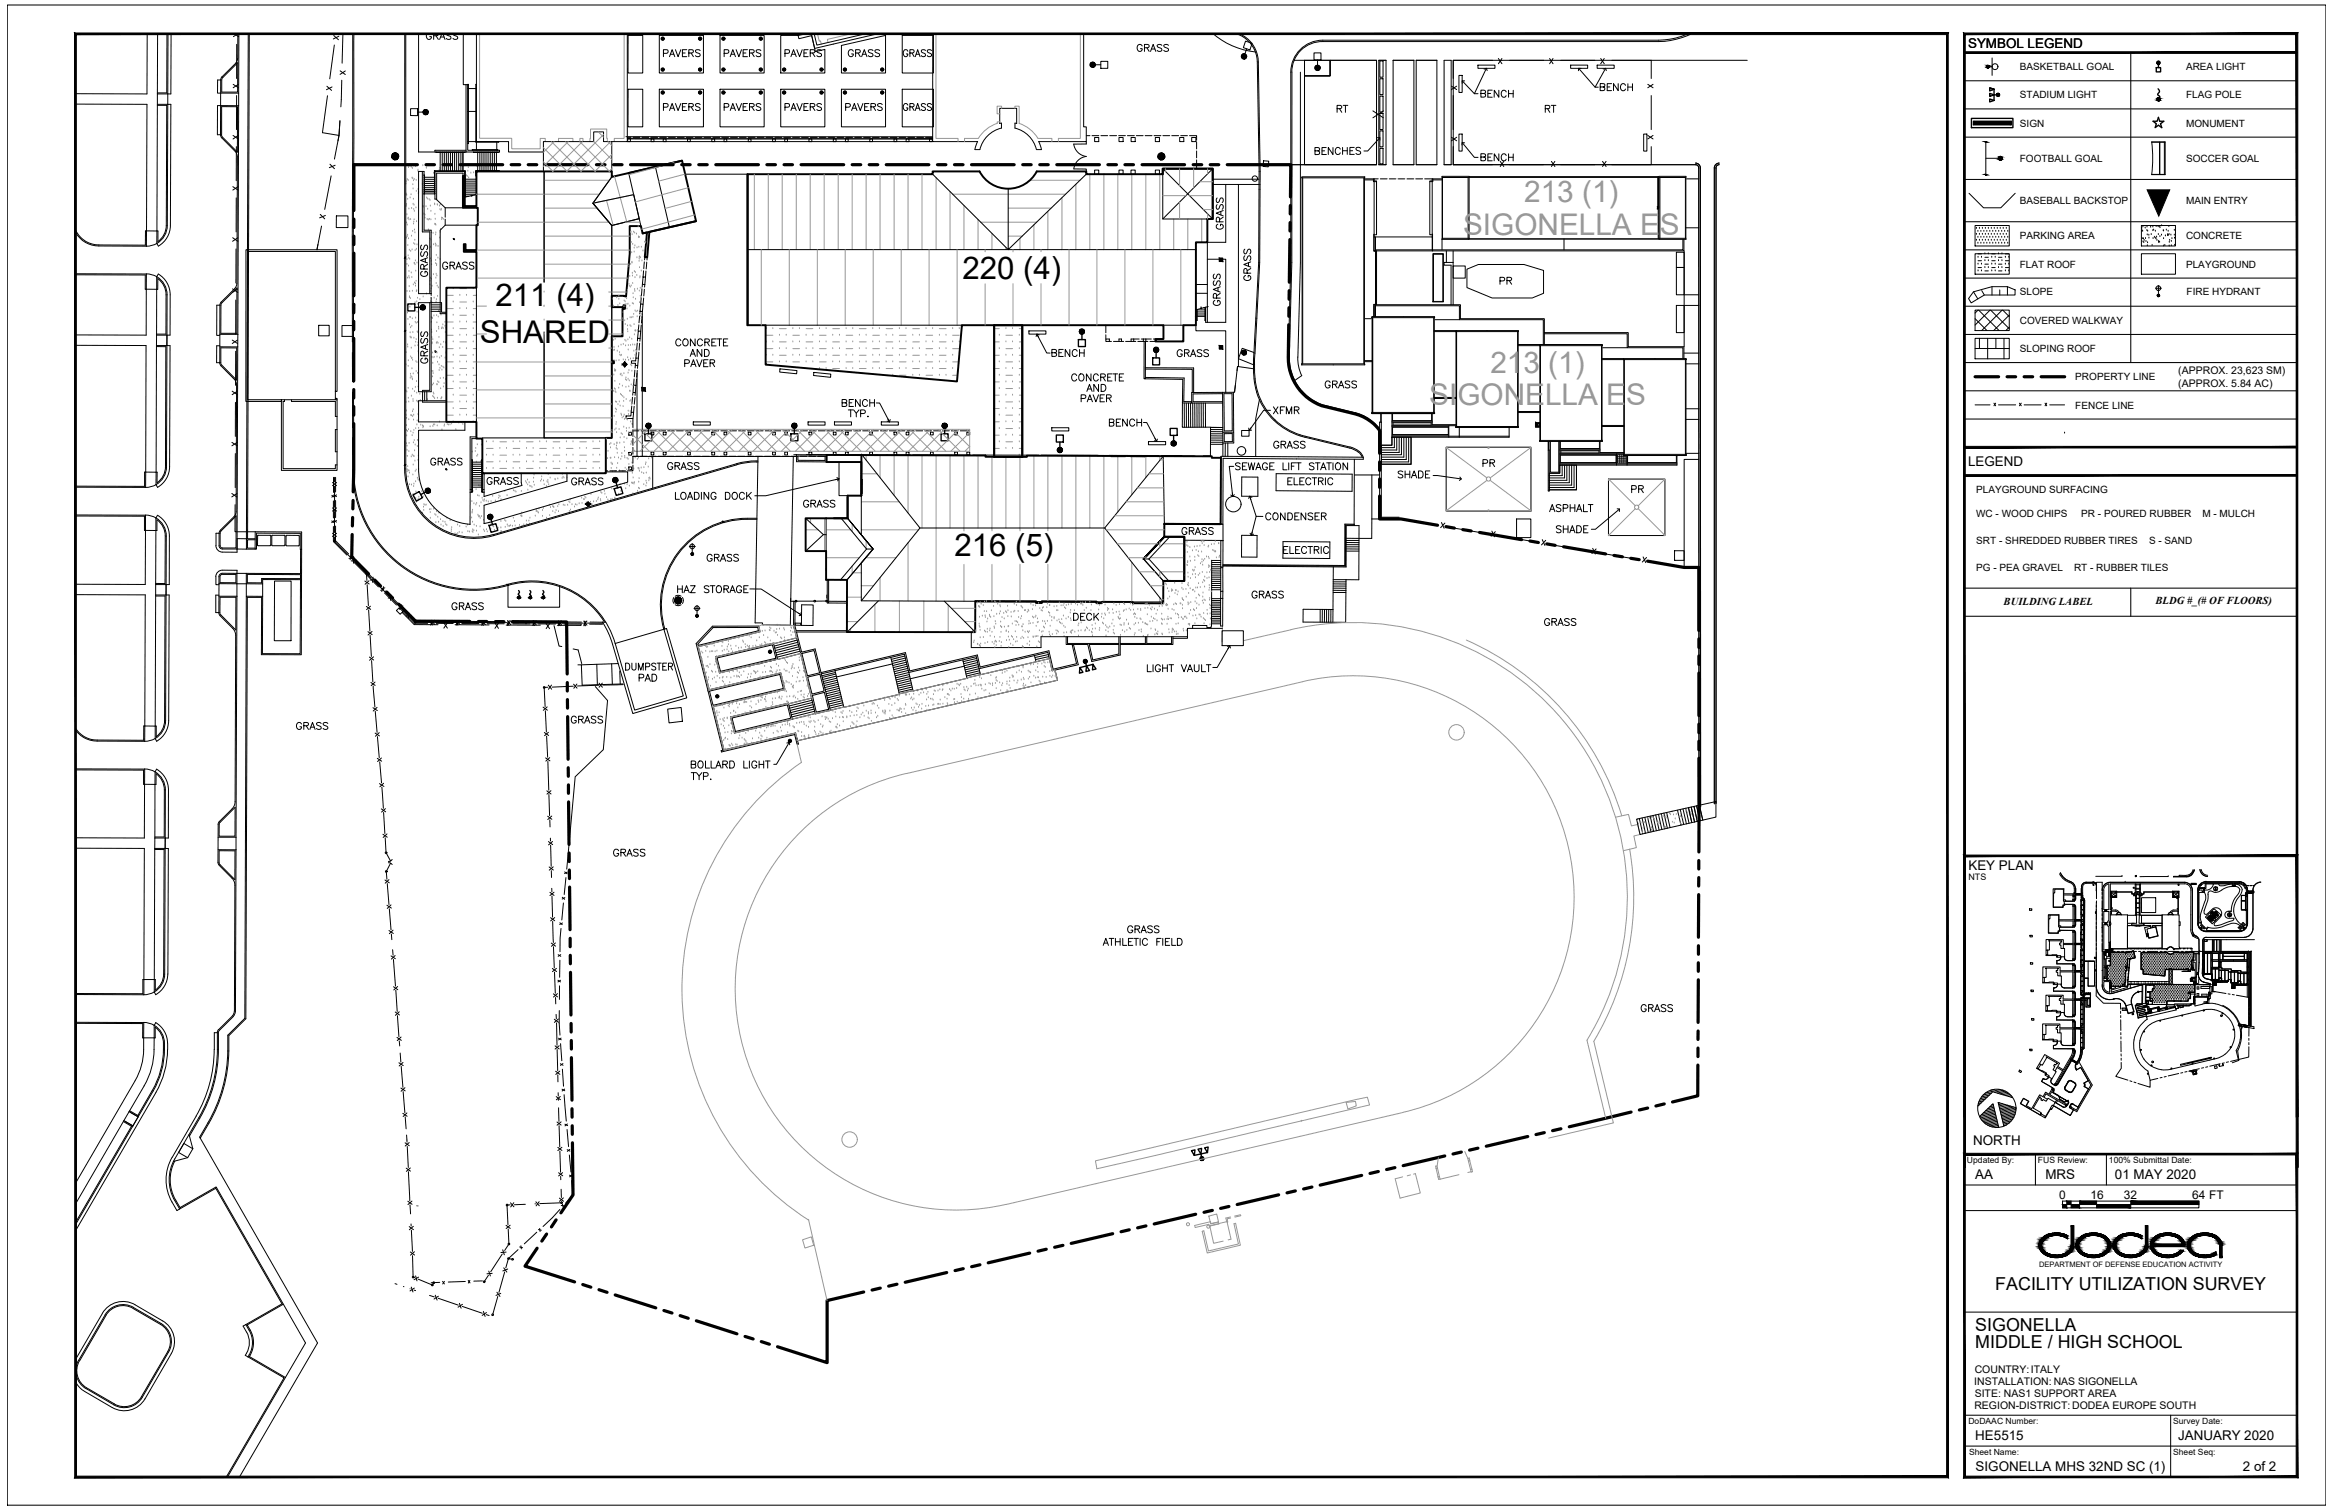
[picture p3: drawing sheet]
<svg xmlns="http://www.w3.org/2000/svg" width="432mm" height="279mm" viewBox="0 0 432 279" stroke-linecap="round" stroke-linejoin="round" font-family="sans-serif">
<defs><g id="words">
<g font-size="5.8">
<text x="178.2" y="51.7">220 (4)</text>
<text x="91.8" y="56.6">211 (4)</text>
<text x="88.9" y="63.5">SHARED</text>
<text x="176.7" y="102.9">216 (5)</text>
</g>
<g font-size="5.5" fill="#979797">
<text x="282.2" y="37.4">213 (1)</text>
<text x="270.9" y="43.4">SIGONELLA ES</text>
<text x="276" y="69">213 (1)</text>
<text x="264.6" y="75">SIGONELLA ES</text>
</g>
<g font-size="4.4">
<text x="295.3" y="18">BENCH</text>
<text x="273.4" y="19.4">BENCH</text>
<text x="273.4" y="31">BENCH</text>
<text x="227.9" y="43.7" transform="rotate(-90 227.9 43.7)">GRASS</text>
<text x="80.4" y="52.6" transform="rotate(-90 80.4 52.6)">GRASS</text>
<text x="232.8" y="53.3" transform="rotate(-90 232.8 53.3)">GRASS</text>
<text x="276.9" y="54">PR</text>
<text x="227.2" y="57.9" transform="rotate(-90 227.2 57.9)">GRASS</text>
<text x="127" y="67.4">AND</text>
<text x="194" y="67.4">BENCH</text>
<text x="217" y="67.4">GRASS</text>
<text x="154.9" y="76.6">BENCH</text>
<text x="200.4" y="73.7">AND</text>
<text x="234.9" y="78">XFMR</text>
<text x="204.6" y="80.1">BENCH</text>
<text x="89.3" y="91">GRASS</text>
<text x="147.8" y="95.2">GRASS</text>
<text x="301.3" y="92.4">PR</text>
<text x="287.2" y="99.8">SHADE</text>
<text x="197.9" y="116.1">DECK</text>
<text x="285" y="117.1">GRASS</text>
<text x="104.8" y="135.1">GRASS</text>
<text x="207.8" y="173.9">GRASS</text>
</g>
<g font-size="4">
<text x="78" y="8.5">GRASS</text>
<text x="122.1" y="11.6">PAVERS</text>
<text x="133.3" y="11.6">PAVERS</text>
<text x="144.3" y="11.6">PAVERS</text>
<text x="156.3" y="11.6">GRASS</text>
<text x="209.5" y="10.6">GRASS</text>
<text x="122.1" y="21.5">PAVERS</text>
<text x="133.3" y="21.5">PAVERS</text>
<text x="144.3" y="21.5">PAVERS</text>
<text x="155.6" y="21.5">PAVERS</text>
<text x="246.6" y="21.9">RT</text>
<text x="285.4" y="21.9">RT</text>
<text x="257.9" y="89.6">SHADE</text>
<text x="273.8" y="87.5">PR</text>
<text x="233.5" y="97.4">CONDENSER</text>
<text x="64.2" y="105.5">x</text>
<text x="70.9" y="112.5">x</text>
<text x="231.1" y="111.8">GRASS</text>
<text x="54" y="136.2">GRASS</text>
<text x="303" y="188.4">GRASS</text>
<text x="79.4" y="242">x</text>
</g>
<g font-size="3.5">
<text x="60.7" y="96">x</text>
<text x="60.7" y="100.5">x</text>
<text x="67.4" y="118.9">x</text>
<text x="79" y="116.8">x</text>
<text x="83.6" y="116.8">x</text>
<text x="67.4" y="123.5">x</text>
<text x="100.5" y="128.8">x</text>
<text x="68.1" y="133">x</text>
<text x="68.4" y="137.6">x</text>
<text x="100.2" y="142.2">x</text>
<text x="100.5" y="148.2">x</text>
<text x="69.8" y="151.7">x</text>
<text x="100.5" y="153.1">x</text>
<text x="69.8" y="156.3">x</text>
<text x="100.5" y="157.7">x</text>
<text x="100.9" y="167.2">x</text>
<text x="70.9" y="169.3">x</text>
<text x="100.9" y="171.8">x</text>
<text x="101.2" y="176.4">x</text>
<text x="72" y="184.5">x</text>
<text x="101.6" y="185.9">x</text>
<text x="101.6" y="190.5">x</text>
<text x="73" y="198.6">x</text>
<text x="73.4" y="203.2">x</text>
<text x="102" y="205">x</text>
<text x="74.1" y="213.4">x</text>
<text x="74.4" y="218">x</text>
<text x="102.7" y="219.1">x</text>
<text x="93.5" y="224.7">x</text>
<text x="102.7" y="223.7">x</text>
<text x="75.1" y="233.5">x</text>
<text x="89.3" y="237.4">x</text>
<text x="92.1" y="236.7">x</text>
</g>
<g font-size="3.3">
<text x="369.5" y="238.9">FACILITY UTILIZATION SURVEY</text>
<text x="365.8" y="246.4">SIGONELLA</text>
<text x="365.8" y="249.6">MIDDLE / HIGH SCHOOL</text>
</g>
<g font-size="3.1">
<text x="60.7" y="91">x</text>
<text x="67" y="113.9">x</text>
<text x="99.8" y="132.6">x</text>
<text x="69.5" y="146.8">x</text>
<text x="101.2" y="181">x</text>
<text x="72.3" y="189.1">x</text>
<text x="102" y="200">x</text>
<text x="73.7" y="207.8">x</text>
<text x="102.3" y="214.1">x</text>
<text x="92.8" y="228.6">x</text>
</g>
<g font-size="2.5">
<text x="364.4" y="8.9">SYMBOL LEGEND</text>
<text x="364.4" y="86.3">LEGEND</text>
<text x="364.5" y="161">KEY PLAN</text>
<text x="365.4" y="211.9">NORTH</text>
<text x="365.8" y="218.3">AA</text>
<text x="378.7" y="218.3">MRS</text>
<text x="391.6" y="218.3">01 MAY 2020</text>
<text x="365.8" y="266.6">HE5515</text>
<text x="403.3" y="266.6">JANUARY 2020</text>
<text x="365.8" y="272.3">SIGONELLA MHS 32ND SC (1)</text>
<text x="415.3" y="272.3">2 of 2</text>
</g>
<g font-size="2.2">
<text x="381.3" y="222">0</text>
<text x="387.1" y="222">16</text>
<text x="393.3" y="222">32</text>
<text x="405.9" y="222">64 FT</text>
</g>
<g font-size="2">
<text x="371" y="112">BUILDING LABEL</text>
<text x="399.1" y="111.9">BLDG #_(# OF FLOORS)</text>
</g>
<g font-size="1.9">
<text x="374" y="13">BASKETBALL GOAL</text>
<text x="404.8" y="13">AREA LIGHT</text>
<text x="374" y="18.2">STADIUM LIGHT</text>
<text x="374" y="23.4">SIGN</text>
<text x="404.8" y="18.2">FLAG POLE</text>
<text x="404.8" y="23.4">MONUMENT</text>
<text x="374" y="30">FOOTBALL GOAL</text>
<text x="404.8" y="30">SOCCER GOAL</text>
<text x="374" y="37.8">BASEBALL BACKSTOP</text>
<text x="404.8" y="37.8">MAIN ENTRY</text>
<text x="374" y="44.3">PARKING AREA</text>
<text x="404.8" y="44.3">CONCRETE</text>
<text x="374" y="49.5">FLAT ROOF</text>
<text x="404.8" y="49.5">PLAYGROUND</text>
<text x="374" y="60">COVERED WALKWAY</text>
<text x="374" y="54.7">SLOPE</text>
<text x="404.9" y="54.7">FIRE HYDRANT</text>
<text x="374" y="65.2">SLOPING ROOF</text>
<text x="384.3" y="70.4">PROPERTY LINE</text>
<text x="403.3" y="69.3">(APPROX. 23,623 SM)</text>
<text x="403.3" y="71.6">(APPROX. 5.84 AC)</text>
<text x="384.3" y="75.6">FENCE LINE</text>
<text x="365.9" y="91.3">PLAYGROUND SURFACING</text>
<text x="365.9" y="95.8">WC - WOOD CHIPS</text>
<text x="385.4" y="95.8">PR - POURED RUBBER</text>
<text x="407.8" y="95.8">M - MULCH</text>
<text x="365.9" y="100.7">SRT - SHREDDED RUBBER TIRES</text>
<text x="397.9" y="100.7">S - SAND</text>
<text x="365.9" y="105.6">PG - PEA GRAVEL</text>
<text x="384" y="105.6">RT - RUBBER TILES</text>
<text x="365.6" y="256.4">INSTALLATION: NAS SIGONELLA</text>
<text x="365.6" y="254.2">COUNTRY:ITALY</text>
<text x="365.6" y="260.9">REGION-DISTRICT: DODEA EUROPE SOUTH</text>
<text x="365.6" y="258.6">SITE: NAS1 SUPPORT AREA</text>
</g>
<text font-size="1.7" x="364.5" y="162.9">NTS</text>
<g font-size="1.6">
<text x="364.2" y="215.3">Updated By:</text>
<text x="377.4" y="215.3">FUS Review:</text>
<text x="390.5" y="215.3">100% Submittal Date:</text>
<text x="364.5" y="263.6">DoDAAC Number:</text>
<text x="402.4" y="263.6">Survey Date:</text>
<text x="364.6" y="269.3">Sheet Name:</text>
<text x="402.4" y="269.3">Sheet Seq:</text>
</g>
<text font-size="1.4" x="377.6" y="234.6">DEPARTMENT OF DEFENSE EDUCATION ACTIVITY</text>
</g></defs>
<!-- layer: C-ROOF-INTERIOR -->
<g fill="none" stroke="#000" stroke-width=".19">
<path d="M100.7 31.7v20.4M109.8 37.6l7.5-1.6 1.1 4.5-5.1 1.3zM113.3 32.8l-3.5 4.8 3.5 4.2 5.1-1.3M116.4 32l2.3 9.9M121.4 30.9l2.5 11.2M172.7 32.3l14 13.9M201.1 32.3l-14.4 13.9v-11.2M215.3 32.3v8.2h8.3M215.3 31.2l9.3 9.3M224.6 31.2l-9.3 9.3M88.2 53.3v24.8M100.7 52.3v-20.6h12.6v1.1l-3.5 4.8 3.5 4.2v39.3h-12.6v-19.6"/>
<path d="M113.3 41.8v20.5M138.4 46.2h83M100.7 63.6v17.5M141.8 60.2h36.3M215.4 60.2h3.7M89.3 81.1h22.9M149.2 96l3.3 3h.5M152.5 99l-3.3 3M153 96v6M155.8 96l4.7 5.7M156.9 96l4.8 5.7-4.9 5.7 4.9-5.7zM159.5 91.8v7.2l2.2 2.7-2.2 2.5v7l21.1 .1"/>
<path d="M159.6 84.2l10.7 13.6-10.8 13.4M170.3 97.8h34.2M215.6 99.4l-3.9 4.1 3.7 4.1-3.7-4.1h1M215.6 97l-.2-12.5-10.9 13.3 10.9 13.7-23.6-.1M216.6 99.4l-3.9 4.1M160.5 101.7h1.2M160.5 101.7l-4.9 5.7M162.6 111.3l-5.7 5.7M174.9 111.3l5.7 5.7M212.7 103.5l3.7 4.1"/>
</g>
<!-- layer: C-ROAD -->
<g fill="none" stroke="#000" stroke-width=".19">
<path d="M29.1 19.3h2.5v22.4a4.4 4.4 0 0 1-2.3 3.9M29.1 19.5h1.8l-.1 22.2a3.7 3.7 0 0 1-1.6 3v-1.9M30.9 6.3v10.9h-1.8M31.1 6.3l-.1 35.4a3.9 3.9 0 0 1-2 3.4M31.7 6.3l-.1 11.1h-2.5M40.8 19.6h-.5v5.3h.5M40.9 14.8h-.6v2.4h.6M40.9 14.8l-.1 10.1M43.6 11.7l-2.5 2.5-.2 .6M44 10.8l-.1 .5-.3 .4M44 6.3v4.5M65.3 6.3l-.1 57"/>
<path d="M65.5 6.3v57M74.9 6.3v80.5a12.9 12.9 0 0 0 16.5 12.4M75.1 6.3v80.5a12.6 12.6 0 0 0 16.3 12.2l45.6-13.3 3-.4M229.1 6.3a5.6 5.6 0 0 1 3.7 5.2l.3 20.2M229.5 6.3a5.7 5.7 0 0 1 3.5 5.2l.3 20.2M239.2 13.4v35.2l-.5 17.5a9.2 9.2 0 0 0 6.1 8.8M240.8 13.4v35.2M312.5 6.3l-.2 .1a13.4 13.4 0 0 1-5.2 1h-62.2a5.9 5.9 0 0 0-5.9 6v35.3l-.5 17.4a9.2 9.2 0 0 0 1.8 5.6M313.2 6.3l-1.8 .7a13.9 13.9 0 0 1-4.3 .7h-62.2a5.6 5.6 0 0 0-5.7 5.7M40.8 24.9l.3 .6M41.1 25.5l2.5 2.6 .2 .4 .1 .5M44 29l-.1 23.5"/>
<path d="M233.1 34.2a325 325 0 0 1-.9 31.2 15.8 15.8 0 0 0 2.2 10.7 12.7 12.7 0 0 0 8 5l7.9 2 1.2 .6M233.3 34.2a327.4 327.4 0 0 1-1 31.9l.1 4.1M14 43a4.8 4.8 0 0 0 4.3 2.5l8.8 .1M14 42.6a4.7 4.7 0 0 0 4.3 2.8h8.6v-2.7M14 50.7h13.1v2.8M14 50.9h12.9v2.6M27.1 50.7l1.2 .2 .7 .3M27.1 42.7v2.9M29 51.2l.3-.5a4.4 4.4 0 0 1 2.2 3.9M29 51.2v2.4M29 51.2a3.9 3.9 0 0 1 1.9 3.4l-.1 31.8a3.9 3.9 0 0 1-1.9 3.3M29 45.1l.3 .5"/>
<path d="M29 45.1l-1.1 .4-.8 .1M29.1 42.8l-.1 2.3M29.2 51.6a3.7 3.7 0 0 1 1.5 3v7.3h-1.7M29.2 51.6v2M31.5 54.6v7.5h-2.5M43.5 53.4l-2.5 2.5-.3 .6M43.9 52.5l-.1 .5-.3 .4M240.8 48.7l-.5 17.4M29 64.2h1.7l-.1 22.2a3.7 3.7 0 0 1-1.5 3v-2M29 64h1.9M30.9 64h.6l-.1 22.4M30.9 62.1v1.9"/>
<path d="M40.7 67.1l.2 .6M40.7 62.1h-.6v-5.6h.6v10.7h-.6v-3.2h.6M40.9 67.7l2.5 2.6 .3 .4 .1 .5M43.8 71.2l-.1 23.5M65.2 65.3l.1 5.4M65.3 72.6v6.6M65.5 64.8v6M65.5 72.2v7.1M232.4 70.2a12.2 12.2 0 0 0 10.1 10.8l7.5 1.8a3.4 3.4 0 0 1 2.4 1.9M240.3 71.7a9.6 9.6 0 0 0 4.4 3.4M240.3 66.1l.2 1.8 .5 1.7M241 69.5l-1.3 1"/>
<path d="M244.7 75.1l6.2 1.5M244.8 74.9l6.8 1.7 1.6 .7 1.4 1.1M250.9 76.6a8.2 8.2 0 0 1 4.5 3.1M254.6 78.4l.9 1M14 90.2h13M14 95.3l12.9 .1v2.8h-.2v-2.6l-12.7-.1M26.8 87.4v2.7l-12.8-.1M26.9 95.4l1.2 .2 .8 .3M27 87.4v2.8M28.9 95.9l.3-.5a4.4 4.4 0 0 1 2.2 3.8l-.1 9h-2.5M28.9 95.9v2.3h.2v-2a3.7 3.7 0 0 1 1.5 3v8.8h-1.8M28.9 95.9a3.9 3.9 0 0 1 1.9 3.3l-.1 34.2a3.9 3.9 0 0 1-3.9 3.9"/>
<path d="M28.9 89.7l.3 .5M28.9 89.7l-1.1 .5h-.8M28.9 87.4v2.3M31.4 86.4a4.4 4.4 0 0 1-2.2 3.8M40 98.7h.6l-.1 2.3a.65 .65 0 0 0 .7 .7h2.7v.5h-2.7a1.22 1.22 0 0 1-1.2-1.2zM43.7 94.7l-.2 .7-2.7 2.7-.2 .6M65.3 81v5.9M65.3 86.9a22.4 22.4 0 0 0 28.7 21.5M65.5 80.7a41.1 41.1 0 0 0 .4 10.6 22.3 22.3 0 0 0 28.1 16.9M133.9 96.6h.1M136.5 86.1l-45.1 13.1M138.3 96.2a15.9 15.9 0 0 0-15.2 20.3"/>
<path d="M138.3 96a16.1 16.1 0 0 0-15.4 20.5M138.4 96h1.8M138.4 96.2h1.8M140 85.4h.3M140.3 85.5l-2.1 .2-1.8 .3M155.4 85.5h4.1v6.3h-4.1zM229.6 85.9l-.1-.1a.49 .49 0 0 0-.7 .2l.1 .2 .7 .3v.3l-.1 .1a.57 .57 0 0 1-.7-.1M230.1 86.3h.4M230.9 85.7h-.8v1.3h.8M231.1 85.7l.3 1.3 .3-1.3 .3 1.3 .3-1.3M232.5 87l.5-1.3 .5 1.3M232.7 86.6h.6"/>
<path d="M234.7 86a.47 .47 0 0 0-.6-.3 .47 .47 0 0 0-.3 .5v.3a.46 .46 0 0 0 .4 .5 .46 .46 0 0 0 .5-.5h-.3M235.1 86.3h.5M235.9 85.7h-.8v1.3h.8M237.6 85.7v1.3h.7M238.5 89.1h.4M238.6 85.7v1.3M239.1 86.3h.5M239.3 88.5h-.8v1.3h.8M239.6 88.5v1.3h.8M239.9 85.7h-.8v1.3M240 85.7h.9M240.5 85.7v1.3"/>
<path d="M240.7 89.1h.5M241.5 88.5h-.8v1.3h.8M242.7 88.8a.53 .53 0 0 0-.7-.3 .53 .53 0 0 0-.2 .8 .48 .48 0 0 0 .4 .5 .48 .48 0 0 0 .5-.4M243 88.5h.8M243.3 85.9a.49 .49 0 0 0-.9 .1l.2 .2 .6 .2 .1 .4a.56 .56 0 0 1-.9 0M243.4 88.5v1.3M243.6 85.7h.8M244 85.7v1.3M244.1 89.1l.8-.1 .1-.2-.1-.2-.8-.1v1.3M244.5 87l.5-1.3 .5 1.3M244.6 89.1l.4 .7M244.7 86.6h.6"/>
<path d="M245.4 88.5v1.3M245.7 85.7h.8M246.1 85.7v1.3M246.8 88.8a.47 .47 0 0 0-.6-.3 .47 .47 0 0 0-.3 .5 .53 .53 0 0 0 .1 .6 .53 .53 0 0 0 .7 0l.1-.2M246.8 85.7v1.3M247.4 85.9l.1-.1a.6 .6 0 0 1 .8 .5 .6 .6 0 0 1-.8 .6l-.2-.4zM249.5 85.7v1.3l-.8-1.3v1.3M251.5 83.7l.5 .4 .2 .6M28.8 110.2h2.5l-.1 23.2a4.4 4.4 0 0 1-2.2 3.8l-.3-.4v-2.4M28.8 110.4h1.8l-.1 23a3.7 3.7 0 0 1-1.6 3M30.7 108.2v2M40 106.8v1.5h.5"/>
<path d="M40.5 113.4l.2 .6M40.5 110.2h-.5v3.2h.5M40.5 106.8v6.6M40.7 113.4l.2 .5M40.7 113.4v-2.8h3v6l-2.8-2.7M40.7 101l.3 .4 .2 .1h2.5v-6l-2.8 2.9-.1 2.6M40.8 114l2.3 2.4M41.2 106.3l-.4 .3-.1 1.3M41.2 106.1a.65 .65 0 0 0-.7 .7M41.2 106.1l2.7 .1M41.2 106.4h2.5M43.1 116.3a1.87 1.87 0 0 1 .5 1.4l-.1 30.8"/>
<path d="M43.9 106.2v-.6h-2.7a1.22 1.22 0 0 0-1.2 1.2M43.9 106.2h11.9M43.9 110.4l-.2 44.6M55.7 101.7l-.1 4.5M94 108.2a16.1 16.1 0 0 1 19.9 10.9M94.1 108.4a15.9 15.9 0 0 1 17.8 6.8M94.1 108.4v4h9.5v-3.8M237.7 101.8h.5M238.5 101.2h-.8v1.3h.8M238.8 101.2v1.3h.8M239.9 101.8h.5M240.7 101.2h-.8v1.3h.8"/>
<path d="M241.9 101.5a.53 .53 0 0 0-.7-.3 .53 .53 0 0 0-.2 .8 .48 .48 0 0 0 .4 .5 .48 .48 0 0 0 .5-.3M242.2 101.2h.8M242.6 101.2v1.3M243.3 101.8l.8-.1 .1-.1v-.3l-.9-.1v1.3M243.8 101.8l.4 .7M244.6 101.2v1.3M246 101.5a.47 .47 0 0 0-.5-.3 .47 .47 0 0 0-.4 .5 .53 .53 0 0 0 .1 .7 .53 .53 0 0 0 .7-.1l.1-.1M14 135.2a4.8 4.8 0 0 0 4 2l8.8 .1M26.8 134.4h-.2v2.7l-8.6-.1a4.6 4.6 0 0 1-4-2.2M26.8 134.4v2.9M26.8 134.4h1.9M28.7 134.4h.2v2"/>
<path d="M212.4 123.1v1.3h.8M213.5 123.1v1.3M214.9 123.4a.48 .48 0 0 0-.6-.3 .48 .48 0 0 0-.4 .5v.3a.47 .47 0 0 0 .5 .5 .47 .47 0 0 0 .5-.5h-.4M215.3 123.1v1.3M215.3 123.7h.8M216.1 123.1v1.3M216.4 123.1h.9M216.9 123.1v1.3M218.7 123.1l.5 1.3 .5-1.3M219.9 124.4l.4-1.3 .5 1.3M220 123.9h.7M221.1 123.1v.9l.4 .4 .4-.2 .1-1.1"/>
<path d="M222.5 123.1v1.3h.7M223.4 123.1h.8M223.8 123.1v1.3M14 142.4h12.8v2.8M14 142.6h12.6v2.6h.2M26.8 145.2h1.9M26.8 142.4l1.2 .2 .7 .3M28.7 157.3h1.7l-.1 23a3.7 3.7 0 0 1-1.6 3M28.7 145.2h.2v-1.9a3.7 3.7 0 0 1 1.5 3M28.7 142.9a3.9 3.9 0 0 1 1.9 3.4M28.7 142.9v2.3M29 142.4a4.4 4.4 0 0 1 2.2 3.9v8.9h-2.5v1.9h1.9"/>
<path d="M29 142.4l-.3 .5M30.4 146.3v8.7h-1.7M30.6 157.1h.6l-.1 23.3M30.6 155.2v1.9M30.6 146.3l-.1 34a3.9 3.9 0 0 1-1.9 3.4M40.4 152.7v6.9l.2 .6M40.6 157.5h2.9v5.4l-2.9-2.9zM40.6 152.1l-.2 .6M40.8 152.2l-.2 .5M40.8 152.2l2.7-2.7v5.3h-2.9v-2.1M43 149.8l-2.4 2.3M43.5 148.4a1.87 1.87 0 0 1-.5 1.4"/>
<path d="M43.7 157.3l-.1 30M128 141.5h.7l.1-.2v-.3l-.8-.1v1.3l.8-.1v-.3l-.3-.3M128 143.1h.8M128.4 143.1v1.3M129 143.1l.4 .6v.7M129.4 141a.65 .65 0 0 1 .8 .4 .65 .65 0 0 1-.4 .8 .69 .69 0 0 1-.6-.5 .69 .69 0 0 1 .2-.7zM130 143.1l-.6 .6M130.3 143.7l.8-.1v-.4l-.8-.1v1.3M130.6 140.9v1.3h.8M131.6 144.2v.2zM131.7 140.9v1.3h.7M132.5 142.2l.5-1.3 .5 1.3"/>
<path d="M132.7 141.8h.6M133.8 141.5h.8l.1-.2-.1-.3-.8-.1v1.3M134.3 141.5l.4 .7M135.1 140.9h.5a.71 .71 0 0 1 .4 .7 .71 .71 0 0 1-.4 .6h-.5zM137.7 140.9v1.3h.8M138.8 140.9v1.3M140.1 141.2a.47 .47 0 0 0-.5-.3 .47 .47 0 0 0-.4 .5 .53 .53 0 0 0 .2 .7 .53 .53 0 0 0 .7-.1v-.3h-.3M140.6 140.9v1.3M140.6 141.5h.8M141.4 140.9v1.3M141.7 140.9h.9M142.1 140.9v1.3"/>
<path d="M40.6 160.2l2.3 2.4a1.87 1.87 0 0 1 .6 1.3l-.1 23.3M14 189.3h12.6M14 189.5h12.4v2.7h2.3v-2M26.6 189.3a3.9 3.9 0 0 1 3.9 3.9M26.6 189.3v2.9M26.6 181.4v2.8l-12.6-.1M28.5 192.2v-2.3l.3-.6a4.4 4.4 0 0 1 2.2 3.9M28.6 183.7l-1.2 .4-.8 .1M28.6 181.4v2.3M28.7 190.2a3.7 3.7 0 0 1 1.6 3M28.8 183.3v-1.9h-2.3v2.6h-12.5M30.3 193.2a15.6 15.6 0 0 1-2.1 8.7l-2.7 4.6"/>
<path d="M30.5 193.2a15.8 15.8 0 0 1-2.1 8.8l-14.4 24.7M31 194.3a16 16 0 0 1-2.1 8M31 193.2v1.1M31.1 180.3a4.4 4.4 0 0 1-2.3 3.9l-.2-.5M40.4 191.2a27.9 27.9 0 0 1-2.4 13.9l-1 1.9M40.5 190.6l-.3 .6M43.2 188.2l-2.6 2.5-.2 .4M43.4 187.2l-.1 .5-.3 .4-2.5 2.5M43.6 187.3l-.1 .5-.3 .4M24.4 208.5l-10.4 17.8M25.6 206.8l-1 1.7M28.9 202.3l-14.9 25.6"/>
<path d="M32.4 215a7.5 7.5 0 0 0 .1 7.2M36.8 206.9l-4.4 7.7a7.7 7.7 0 0 0-.1 7.7l1 1.6M36.8 206.9a25.2 25.2 0 0 0 3.5-12.6v-3.1h-.6a28.1 28.1 0 0 1-1.8 12.3l-1.6 3.1-4.4 7.7a8.2 8.2 0 0 0-.1 8.3l1 1.5 .5-.2M37 207l-1.9 3.3M32.5 222.2l.8 1.4 6.7-3.8 12.5 21.7-6.7 3.8a5 5 0 0 1 .6 5.5M33.3 223.9l6.7-3.9 12.2 21.4-6.7 3.9M14.6 251.8a3.9 3.9 0 0 0 1.3 5.3M14.7 251.9a3.7 3.7 0 0 0 1.3 5.1l5.2 2.9M18.9 243.2a4.4 4.4 0 0 1 6.1-1.6l5.1 3M19 243.2l-5 8.5M24.6 242.2a3.7 3.7 0 0 0-5 1.4l-4.9 8.4M24.6 242.3l5.1 2.9"/>
<path d="M24.7 242.1l5.1 3M24.7 242.1a3.9 3.9 0 0 0-5.3 1.4l-4.8 8.4M26.2 258.6a3.7 3.7 0 0 1-5 1.4M29.7 245.2a3.7 3.7 0 0 1 1.4 5l-4.9 8.4M29.8 245.1a3.9 3.9 0 0 1 1.4 5.2l-4.8 8.4a3.9 3.9 0 0 1-5.3 1.4l-5.1-3M30.1 244.6a4.4 4.4 0 0 1 1.6 6l-4.9 8.4a4.4 4.4 0 0 1-6 1.6l-5.1-3a4.2 4.2 0 0 1-1.7-1.7M45.5 245.3l-.5 .2a4.4 4.4 0 0 1 .4 5.4l.5 .3M45.5 245.3a5 5 0 0 1 .4 5.9M45.9 251.2l6.7 3.9-10.7 18.3M46.4 250.8l-.2 .4 6.6 3.9"/>
<circle cx="228.4" cy="93.3" r="1.43"/>
</g>
<!-- layer: C-FNCE-WALL -->
<g fill="none" stroke="#000" stroke-width=".19">
<path d="M43.2 15.6l.9 .6M43.4 6.3l.8 .5M43.8 17.7v6.3M43.8 8.2v6.3M44 6.3l-.8 .5M44.1 15.6l-.9 .6M60.5 16l.9 .7M60.6 17.7l-.9 6.9 3.1 .5-.2 1M61.5 16.1l-1.1 .5M61.8 6.6l.9 .8M61.9 8.3l-.8 6.3M62.8 6.7l-1.1 .5"/>
<path d="M63 13.1l.9 .7M63.3 14.9l-.2 4.9M63.5 6.3l-.2 5.4M63.9 13.1l-.9 .7M254.9 17.7v-6.5h-8.6v2.8h-4.8v16.5h13.4v-6.5M268.7 16l1 .6M269.1 17.7v6.3M269.7 16l-1 .6M276.4 11.2h-7.3v3.3M277.4 10.8l.7 1M278.1 10.8l-.7 1M279.5 11.2h6.3"/>
<path d="M286.9 10.8l.7 1M287.6 10.8l-.7 1M289 11.2h6.3M296.4 10.8l.6 1M297 10.8l-.6 1M298.5 11.2h7.2v3.3M305.1 15.6l1 .6M305.7 17.7v6.3M306.1 15.6l-1 .6M43.1 34.6l1 .6M43.2 25.1l.9 .6M43.7 36.6v6.3"/>
<path d="M43.8 27.1l-.1 6.4M44.1 34.6l-1 .6M44.1 25.1l-.9 .6M59.3 39.7l.8 .8M60.3 39.9l-1.1 .4M61.1 30.4l.8 .8M61.3 32.6l-1.2 6.2M62.1 30.6l-1.1 .4M62.8 25.1l.1-2.7-.1 2.7-.9 4.4M254.2 20.5l2 1.3M256.2 20.5l-2 1.3M268.7 25.4l1 .7"/>
<path d="M269.1 27.1v3.4h7.3M269.7 25.4l-1 .7M279.5 30.5h6.3M287.3 29.9l.6 .9M287.9 29.9l-.6 .9M289 30.5h6.3M296.7 29.9l.7 .9M297.4 29.9l-.7 .9M305.1 25.1l1 .6M305.7 27.1v3.4h-7.2M306.1 25.1l-1 .6M43 53.5l1 .6"/>
<path d="M43.1 44l.9 .7M43.7 55.6l-.1 6.3M43.7 46.1v6.3M44 53.5l-1 .6M44 44l-.9 .7M59.5 41.9l-.8 4.3 .2-.9M43 72.4l1 .7M43 63l1 .6M43.6 74.5v6.3M43.6 65v6.3M44 72.4l-1 .7M44 63l-1 .6"/>
<path d="M42.9 91.4l1 .6M42.9 81.9l1 .6M43.5 93.4v5.1h3.8M43.6 84v6.3M43.9 91.4l-1 .6M43.9 81.9l-1 .6M61.9 90v3.9M61.9 94.7v3.9M259.4 96.1l6 1M266.9 96.7l.5 1.1M267.5 96.9l-.7 .8M268.5 97.7l6.2 1"/>
<path d="M276.2 98.3l.5 1.1M276.9 98.4l-.8 .9M277.8 99.2l6.3 1.1M285.6 99.9l.5 1.1M61.7 100.3l2.5 2.5M62 100.3l3.2 3.2M62.1 100.1l2.5 2.5M67.6 107.6l.8 .5M67.8 106.4l2.3 2.3M67.9 106.3v1.2M68 106.3l.8 .8M68 108.3l.2 3.9"/>
<path d="M68.1 106.1l2.2 2.2M68.3 112.9l.2 4M68.3 107.5l-.7 .7M68.5 117.6l.3 4M69.1 106.9l-.1 .9M69.3 107.6l2.8 2.8M69.5 107.3l-.9 .1M74.5 113.1l2.3 2.3h2.4M74.6 113.2l-.1 .2 2.2 2.2 4.4 .1M74.8 112.8l2.2 2.2h2.3M75.7 113.5l-.1 1M76 114.3l.8 .8"/>
<path d="M76.2 113.9l-1 .2M77 115.2h2.8M80.6 115.2h3.9M80.8 115.4h3.1M80.8 115l3.2 .1M84.3 115.7h6.3M85.3 115.2l3.9 .1M85.5 115.5h3.2M85.6 115.1h3.1M89.2 115.3l.3 .5M89.5 115.3l-.3 .5M89.6 115.4l-.3-.5 .6 .8"/>
<path d="M89.6 114.9l-.3 .5M89.9 114.9l-.6 .8M90 115.3h3.9M90.2 115.5h3.2M90.3 115.1h3.2M91.7 115.4l.6 .9M92.3 115.4l-.7 .9M93.7 115.7l6.3 .1M93.9 115.3l.3 .5M94 114.9l.6 .8M94 114.9l.3 .5M94.2 115.3l-.3 .5"/>
<path d="M94.3 114.9l-.3 .5M94.6 114.9l-.6 .8M94.7 115.3h3.9M95 115.5h3.1M95.1 115.1h3.1M98.7 115.4l.3 .4M98.7 114.9l.6 .8M98.8 114.9l.3 .5M99 115.4l-.3 .4M99.1 114.9l-.3 .5M99.3 114.9l-.6 .8M99.4 115.3l3.9 .1"/>
<path d="M99.7 115.5h3.2M99.8 115.1h3.1M101.1 115.4l.7 1M101.8 115.4l-.7 1M102.6 115.8l.9 3.8 .5 .1M103.4 115.4l.3 .5M103.4 115l.6 .7M103.5 115l.3 .5M103.7 115.4l-.3 .5M103.8 115l-.3 .5M104 115l-.6 .7M104.1 115.4h3.9"/>
<path d="M104.4 115.5l3.2 .1M104.5 115.2h3.2M104.9 115.2v.3M107.6 115.6v.2h-4.4M108.1 115l.6 .8M108.1 115.4l.4 .5M108.2 115l.3 .5M108.5 115.4l-.4 .5M108.5 115l-.3 .5M108.7 115l-.6 .8M108.8 115.4h2.9M109.2 115.6h2.4"/>
<path d="M109.3 115.2h2.3M147.5 111.3h3.2M152.9 111.3h-1.9M286.2 100l-.8 .9M287.2 100.9l6.2 1M294.9 101.5l.5 1.1M295.5 101.6l-.7 .9M296.5 102.4l6.2 1.1M304.2 103.1l.5 1.1M304.9 103.2l-.8 .9M305.9 104l5.9 1.1M68.7 126.4l.8 .5"/>
<path d="M68.8 122.3l.2 3.9M69.1 127l.3 3.9M69.4 126.3l-.7 .7M69.5 131.7l.3 3.9M69.9 136.4l.3 3.9M100.8 127.4l.1 3.4M100.8 135.6l.8 .6M101 131.6l.2 3.9M101.2 136.3l.2 3.9M101.6 135.6l-.8 .6M106.1 120.2l1 .1 .6 2.6M106.1 127.1l-3.9 .1"/>
<path d="M106.2 126.7l.6 .7M106.8 126.7l-.6 .7M110.2 127.1l2.3 2.6-.8 9.1-5.2 5-1.6 17.1M110.8 126.9l-3.9 .1M110.9 126.5l.6 .7M111.5 126.5l-.6 .7M115.4 126.8h-3.8M69.9 140.4l.8 .5M70.3 141.1l.3 3.9M70.6 140.3l-.7 .7M70.7 145.7l.3 4M71 150.4l.3 3.9"/>
<path d="M71.3 155.1l.2 2.6M71.6 158l.7 1.4M71.9 159.7l.3 .1 .4 .3M72.3 159.8l-.7 1.4M72.6 159.1l-.3 .3-.4 .1M101.4 141l.2 5.3M101.6 147.1l.2 3.9M102 156.5l.1 3.9M71.3 162.9l.8 .6M71.5 161.5l.1 1.3M71.7 163.6l.3 3.9M72 172.3l.8 .5"/>
<path d="M72 162.9l-.7 .6M72.1 168.3l.3 3.9M72.4 177l.8 .5M72.5 172.9l.1 1.1M72.7 175.8l.1 1.1M72.8 172.2l-.7 .7M72.8 177.6l.4 5M73.2 176.9l-.7 .7M101.7 160.5l.8 .6M102.1 161.2v1.3M102.2 165.9l.1 3.9M102.3 170.6l.2 3.9"/>
<path d="M102.4 160.5l-.7 .6M102.5 175.3l.1 3.9M102.7 180l.1 3.9M103.9 171.9l-.2 4.3M104.3 167.2l-.3 3.1M104.6 161.4l.4 .4M104.8 162.5l-.3 3.1M105 161.5l-.5 .2M73.3 183.4l.2 3.9M73.5 192.1l.8 .5M73.6 188.1l.3 3.9M73.9 192.7l.1 1"/>
<path d="M74.3 192l-.8 .7M74.3 197.4l.3 3.9M102.8 193.6l.7 .6M103 189.4l.1 4.1M103.2 194.3l.1 3.9M103.4 192.2l.5 .3M103.5 193.6l-.7 .6M103.8 193.2l.2 3.2M103.9 192.2l-.5 .3M104.1 198l.2 3.1M74.6 202.1l.4 3.9M75 206.8l.2 2.2"/>
<path d="M75.4 212.3l.2 3.9M75.6 217l.3 5.3M103.1 207.7l.8 .6M103.4 205.1l.1 2.5M103.5 208.4l.1 3.9M103.7 213.1l.1 3.9M103.9 207.7l-.8 .6M104.5 202.7l.4 4.9M104.6 208.1l.5 .3M105 209.1l.3 3.2M105.1 208.1l-.5 .4M105.4 213.9l.3 3.1"/>
<path d="M105.8 218.6l.3 2.6-1.4 1.6M73.1 237.7l.4 .1M74.7 238.2h.1M75.5 222.4l.8 .6M75.8 227.1l.8 .6M75.9 223.1l.1 1.7M75.9 238.6h.1M76.1 226.6v.4M76.2 238.3l.3 .9M76.2 227.8l.2 3.9M76.3 222.4l-.8 .6M76.4 232.5l.1 3.8"/>
<path d="M76.5 227.1l-.7 .6M76.6 236.5l.1 .1M76.7 238.9l.3 .1M76.7 238.5l-.8 .5M77 236.2l.2 1M77.2 223.3h.1M77.4 223.3h.1M77.4 236.8l2.5 1.1M77.5 236.5l-.8 .5M81.4 237.4l-1.6 .1M82 237.3l.3 .4M82.3 237.3l-.3 .4"/>
<path d="M86.2 237.3l-3.2 .1M86.7 237.1l.3 .4M87 237.1l-.3 .5M89.3 237.2h-1.6M92 239.3l.6 .7M92.7 239.5l-.9 .4M93 232.2l-2.1 3.3M93.1 231.4l.3 .9M93.4 235.5l-1 3.8M93.7 231.8l-1 .1M93.9 223.3l.2 3.5M94.1 227.6l.1 2.6"/>
<path d="M94.1 230.5l-.7 1M95.9 231.4l-1.7 1.6M96.2 230.9l.6 .1M96.4 230.7l.1 .5M99.1 222.9h.1M99.2 222.5l.7 .8M99.4 228.1l-2.3 2.2M99.7 227.7l.5 .1M99.8 222.5l-.5 .8M99.9 227.4l.1 .6M103.7 223.9l-3.1 3.2M103.8 222.7l-3.9 .2"/>
<path d="M81.1 240.4l3.8 1.3M85.1 241.3l.3 .9M85.6 241.9l3.7 1.3M85.6 241.5l-.8 .5M89.5 242.8l.3 .9M90 243.4l.6 .2M90.1 243l-.8 .6M92.2 240l-.9 3.3"/>
<circle cx="76.9" cy="115.2" r=".16"/>
<circle cx="147.4" cy="111.3" r=".15"/>
<circle cx="150.8" cy="111.3" r=".16"/>
<circle cx="153" cy="111.3" r=".15"/>
<circle cx="71.5" cy="157.9" r=".15"/>
<circle cx="71.5" cy="161.4" r=".16"/>
<circle cx="76.5" cy="236.5" r=".15"/>
<circle cx="80.3" cy="237.5" r=".16"/>
<circle cx="94.2" cy="230.3" r=".16"/>
<circle cx="91.2" cy="243.4" r=".15"/>
</g>
<!-- layer: C-WALK -->
<g fill="none" stroke="#000" stroke-width=".19">
<path d="M14 19.3h13.2l-.1 23.4M27.3 6.3l-.1 11.1-13.2-.1M29.2 6.3l-.1 36.5M40.8 19.6h3.4M40.9 17.2h3.3M41 19.7l3 .1v8.4l-3-3.1zM41.2 14.3l2.8-2.7v5.5h-2.9v-2.3zM44.2 17.2l-.2 44.7M44.2 6.3v10.9M46 6.3l-.4 93.5-1.7-.1v2M46.2 6.3l-.4 93.5M77.5 6.3v21.8h8.8"/>
<path d="M85.8 6.3v9.4h.5M86.6 16.4h1.6M86.7 15.7v10.9M86.7 15.7l-.1-.1v11l.1-.1M88.1 15.7l.1-.1v10.7h4.2h-4.3M88.1 15.7v10.6M116.3 16.5h2.7v7h-2.7zM116.3 6.6h2.7v6.9h-2.7zM122.1 6.6h8.2v6.9h-8.2zM122.1 16.5h8.2v7h-8.2zM133.3 6.6h8.2v6.9h-8.2zM133.3 16.5h8.2v7h-8.2z"/>
<path d="M144.6 16.5h8.1v7h-8.1zM144.6 6.6h3.2l.1 .6 2.4-.6 .7 3 1.7-.5v4.4h-8.1zM147.7 6.3l.1 .3M149.1 6.3l-1.3 .3M150.2 6.3l.5 1.9M155.8 8.4l8.2-1.8v6.9h-8.2zM155.8 16.5h8.2v7h-8.2zM162.4 6.3l-8.1 1.9M167.1 6.6h5.7v6.9h-5.7zM167.1 16.5h5.7v7h-5.7zM224.7 6.3a14.4 14.4 0 0 0 7.7 3.3M239.6 11.2h15.3v19.3h-15.9"/>
<path d="M241.5 11.2h4.8v2.8h-4.8zM241.5 11.2v19.3M246.3 11.2v2.8h-4.8M255.3 11.2h1.3v19.3h-1.3zM258 11.2h3.8v19.3h-3.8zM262.2 11.2h3.9v19.3h-3.9zM267.4 11.2h1.3v19.3h-1.3zM323.5 11.2h-54.4v19.3h44.8a.6 .6 0 0 1 .7 .6v118.4M62.3 40h2.1v2.1h-2.1zM78.2 31.7v11.2M78.5 32.4l.1 3.5M78.5 33.2h2"/>
<path d="M78.5 35.5h2M78.5 35.1h2M78.5 34.7h2M78.5 34.4h2M78.5 34h2M78.5 33.6h2M78.5 32.8h2M78.5 35.9h2M78.5 32.5v3.3M80.4 35.8l.1 .1M80.5 31.6l-.1 .1M80.5 31.6h5.6v.1h-5.7v4.1"/>
<path d="M80.5 31.6v4.2M80.7 28.1l5.4 .1zM81.5 28.1v3.6M81.9 28.1v3.6M82.3 28.1v3.6M82.4 38.5v1.7M82.6 28.1v3.6M83 28.1v3.6M83.4 28.1v3.6M83.8 28.1v3.6M84.2 28.1v3.6M84.6 28.1v3.6"/>
<path d="M84.9 28.1v3.6M85.3 28.1v3.6M85.7 32.1h-4.9v4.9l1.6 1.5h3.3M85.7 28.1v3.6M85.7 32v.6M86.1 36.1h1.9M86.1 35.7h2.1M86.1 35.3h2.1M86.1 35h2.1M86.1 34.6h2.1M86.1 34.3h2.1M86.1 33.9h2.1"/>
<path d="M86.1 33.5h2.1M86.1 33.2h2.1M86.1 36.4h.7M86.1 32.6v-.9h-5.6v5.2h.3M86.1 31.7v4.8M86.1 31.7v4.7M86.3 27.8h-5.8v.3M86.6 26.2h1.6v1.6M86.6 20.6h1.6M87.5 27.7v.1h4.7l-.1-.1M87.5 27.7h4.6M87.7 28.1l4.6 .1z"/>
<path d="M88.1 31.7l4.3-.1v.1h-4.2M88.1 31.7l.1 .9zM88.4 36l-1 .2v.1l-.1-.2v.2l-1.7 .3M88.4 28.1v3.6M88.9 28.1v3.6M89.2 28.1v3.6M89.6 28.1v3.6M90 28.1v3.6M90.4 28.1v3.6M90.8 28.1v3.6M91.2 28.1v3.6M91.5 28.1v3.6"/>
<path d="M91.9 28.1v3.6M92 26.3v1.5M100.6 28.1v3.6M113.3 26.2v5.5M115.9 25.3h56.8M116.2 26.2h56.5M126.9 32.3h11.5M143.1 25.7h-26.9h56.5h-7.2M202.7 25.5h.7v.7h-.7zM202.7 31.5h.7v.8h-.7zM207.2 25.5h.8v.7h-.8zM207.2 31.5h.8v.8h-.8z"/>
<path d="M209.4 31.5h.8v.8h-.8zM209.4 25.5h.8v.7h-.8zM213.9 25.5h.8v.7h-.8zM213.9 31.5h.8v.8h-.8zM218.4 25.5h.8v.7h-.8zM220.7 25.5h.7v.7h-.7zM224.6 33.2h8.5M227 34.2v10.7M229.3 34.2v33.7h-.2l-.5 4.7h-.2M233.1 31.7v2.5h-8.5M233.3 31.7v2.5M234 29.8h.9l-.1 1.1-.9-.1z"/>
<path d="M312.3 33.1h2.3M313.9 30.2a.9 .9 0 0 1 .9 .9l.1 118.3M318.3 30.2a.9 .9 0 0 0-.9 .9v117.7M318.3 30.5a.6 .6 0 0 0-.6 .6v117.7M26.9 53.5h.2M26.9 42.7h.2M27.1 53.5v8.6l-13.1-.1M27.1 53.5l1.9 .1M27.1 42.7l2 .1M29 53.6h.2M29 53.6l-.1 33.8M29.1 42.8h.1"/>
<path d="M40.9 56.5l.2-.5 2.8-2.7v8.4h-3v-5.2M45.5 46.2h16.9v26.3h-.3v-25.9h-16.2v27.4h6.2v.3h-6.6zM79.6 56v16.3h-1.4v2.2h4.4M79.6 42.9v11.5M79.8 55.1v17.4h-2.3v-16.5h4.3v1.8h.8M79.8 54.4h-2.3v-22.7h1v10.9h1.3v12.1M79.8 57.2h1.7M79.8 56.8h1.7M79.8 57.7h1.7M79.8 56.4h1.7M82.4 40.6v1.1M88.2 41.7h-5.8l-.9 .9v15.5h1.1"/>
<path d="M118.6 56.3h.5l-.2 1.4-.4-.1zM118.9 58.1v26.4M119.1 51.3h.4l-.1 1.4-.5-.1zM221.3 58.5h1.8M221.4 52.7h2.2M221.4 54.3h2.2M221.6 57.4h1.5M221.6 57.8h1.5M221.6 58.1h1.5M221.6 57.3v2l.1-2M223.6 48h3.4v11.7h-3.8v-2.8M223.6 44.9v14.8"/>
<path d="M223.7 56.8l-1.2 .3v.1l-.1-.2v.1l-1 .3M225.8 47.8h.6v.6h-.6zM265.3 47h2v8.9h-2zM265.4 47.1h1.8v8.7h-1.8zM267.8 46.5v2.1M269.1 48.6h-1.7v.5h1.3v7.3M269.1 46.5v9.9M271.6 49.8l2.1-.8h8.5l3.6 1.1v4.2l-2.1 .9h-7.4l-4.7-2zM311.8 54.6h2.8M311.8 56.6h2.8M312.2 42.2h2.4M14 63.9l13 .1v23.4"/>
<path d="M40.7 64.2h3.3M40.7 61.9h3.3M40.9 67.1l.2 .5 2.7 2.8v-6h-2.9v2.8M44 64.2l-.1 37.5M44 61.9v2.3M59 60.2h2v2h-2zM62.1 74v-.2h.3v.2M62.1 72.5v1.3M65.2 60.3h-1.9v2h1.9M78.6 72.5v1.7M79 72.5v1.7M82.6 74.2h-5.1v3.9h5.1"/>
<path d="M86.1 78.1v1.6h-8.6v7.1a10.3 10.3 0 0 0 9.5 10.3M115.7 67l.4 .5-.4 .4-.5-.4zM115.9 77h.9l.1-.7 .4 .1-.1 1.1h-1.3zM116.9 66.8h.8v-.5h.5l-.1 1.4-.5-.1 .1-.3h-.8zM117.3 71.3h.5l-.2 1.4h-.4zM118 69.1v15.4M118.2 61.3h.4l-.1 1.4-.4-.1zM118.9 71.8h.6v.6h-.6zM204.8 62.8h.6v.4h-.6zM207.2 62.8h.5v.4h-.5zM209.4 62.8h.5v.4h-.5zM211.7 62.8h.5v.4h-.5z"/>
<path d="M211.9 63.2l-.1 6.9h.3v-6.9M212.1 68.3l8.7 .1v4.3M212.1 68.1h8.9v4.6M212.1 70.1l6.9 .1-.1 4.4M212.1 69.9l7.2 .1-.1 4.4h1.5M218.9 74.6v4.5h5.2v5.3h-1.3M219.3 74.6v4.5M219.7 74.6v4.5M220.1 74.6v4.5M220.4 74.6l.1 4.5M220.7 74.6h5.7M220.8 74.6l.1 4.5"/>
<path d="M221.2 74.6v4.5M221.4 60.2v1h5.6v11.4M221.6 74.6l.1 4.5M222 74.6v4.5M222.4 74.6v4.5M222.8 74.6v4.5M223.2 74.6v4.5M224.1 79.1l2.3 .1M224.1 79.9h2.3M224.1 79.5h2.3M226.4 72.9h-5.5v1.5h5.5M226.4 72.6v9.4"/>
<path d="M226.6 72.9h1.5l.1 6.9h-1.5zM228.4 72.6l-7.7 .1v1.9h-1.8M228.4 72.6v9.4h-2M228.7 71.3l-.1 1.3M229.9 79.7h1.4v1.1h-1.4zM232.1 68.3l-3-.4v.7M232.2 65.3l-2.2-.8-.7 1.9 2.8 1.1M233.2 73.9l-.7 3.7v6.9M238.8 63.8l-.1 2.3M255.7 76.6v1.6M255.7 76.6l.1 19.2h3.3M255.8 78.2h-.3v17.9"/>
<path d="M257.7 78.2h7.5M257.7 78.8h11.9M257.7 76.6v4.4M257.7 79h10.6M257.7 78h7.5M257.8 79.1h10.4v1.4h-10.4zM257.8 76.6v1.3h7.3v-1.3M265 78.3h-7.1v.4h7.1M311.8 65.4h2.8M312.2 75.7h2.4M312.2 77.7h2.4M312.2 67.4h2.4"/>
<path d="M26.8 87.4h.2M27 87.4h1.9M28.9 87.4h.2M47.2 99.8h-1.6v1.9h1.6M47.2 99.9h-1.4v1.6h1.4M47.3 98.5h8.6v3.2h-.3v-2.9l-8.1-.1v3h-.3zM47.7 99.2l.1-.1h2.3v1.9h-2.4v-1.8M50.3 99.1h2.4v1.9h-2.4zM55.3 99.1l.1 .2v1.7l-2.3 .1M55.3 99.1l-2.3 .1v1.7M87.1 90.6h.3M87.1 91.1l-.1 6"/>
<path d="M87.4 85.1l.1 .1M87.4 85.6h1.9v2.4M87.4 87.9h1.9M87.4 87.5h1.9M87.4 87.1h1.9M87.4 86.7h1.9M87.4 86.3h1.9M87.4 86h1.9M87.4 85.2v5.9M87.4 88.3h1.8M87.4 88.7h.1M87.4 89h.1"/>
<path d="M87.4 89.4h.1M87.4 89.8h.1M87.4 90.2h.1M87.5 91l-.1 .1M87.5 85.2v5.9M87.5 88.7h1.7M87.5 89h1.7M87.5 89.4h1.7M87.5 89.8h1.7M87.5 90.2h1.7M88.2 81.2h-.8v9.9h-.3M88.2 80.9h-1.1v10.2"/>
<path d="M89.3 85.1l-.1 .1v5.9M89.3 85.2v5.9M90.7 96.7l-1.1 .2M105 87.6v1.5l-15.4 4.4v3.5M108.5 93.3l.4-.4 .4 .4-.4 .5zM112.2 87.4h4v1.9l-25.6 7.4M116.4 86.5h.5v.5h-.5zM116.4 83.8h.5v.5h-.5zM116.4 80.1h.5v.5h-.5zM117.2 84.5h30.3M120.6 80h.5v.5h-.5zM120.6 83.7h.5v.5h-.5z"/>
<path d="M120.9 84.5v5.9M122.8 80h.5v.5h-.5zM122.8 83.7h.5v.5h-.5zM127.3 80h.5v.5h-.5zM127.3 83.7h.5v.5h-.5zM131.8 80h.5v.5h-.5zM131.8 83.7h.5v.5h-.5zM134.1 80h.5v.5h-.5zM134.1 83.7h.5v.5h-.5zM138.5 80h.6v.5h-.6zM138.5 83.7h.6v.5h-.6zM140.3 84.5l-.5 30.8h1.4v.4l5.1 .1 .6-31.3"/>
<path d="M143.1 80h.5v.5h-.5zM143.1 83.7h.5v.5h-.5zM145.3 80h.5v.5h-.5zM145.3 83.7h.5v.5h-.5zM147 84.2h.4M147.4 84.2h.1M147.5 84.2h5.5v1.3h-5.5zM147.8 84.4l5 .1v.8l-5.1-.1zM149.3 84.2h13.2M149.8 80h.5v.5h-.5zM149.8 83.7h.5v.5h-.5zM154.3 80h.5v.5h-.5z"/>
<path d="M154.3 83.7h.5v.5h-.5zM156.5 80h.5v.5h-.5zM156.5 83.7h.5v.5h-.5zM159.5 88.8h.2v2.6h-.2M159.5 84.3h.1M161 80h.6v.5h-.6zM161 83.7h.6v.5h-.6zM165.5 80h.5v.5h-.5zM165.5 83.7h.5v.5h-.5zM167.8 80h.5v.5h-.5zM167.8 83.7h.5v.5h-.5zM168.6 84.2l-6.1 .1"/>
<path d="M169 84.2l10.7 .1M172.3 80h.5v.5h-.5zM172.3 83.7h.5v.5h-.5zM176.8 80h.5v.5h-.5zM176.8 83.7h.5v.5h-.5zM179 80h.5v.5h-.5zM179 83.7h.5v.5h-.5zM180.1 84.3h12.2M192.8 84.3h10.5M203.3 84.4h2.1M205.4 84.3h9.2M205.7 84.4v.2h2.7v-.2"/>
<path d="M209.3 84.4v.2h2.7v-.2M215 84.3h3.9M218.9 84.4h2.4M222.8 84.5h1.3M224.1 82.3h2.3M224.1 80.7h2.3M224.1 80.3h2.3M224.1 81.9h2.3M224.1 81.5h2.3M224.1 81.1h2.3M224.4 84.5v.3M226.4 97l.1-12.1 25.9 .1v-.3l-26.3-.2-.1 12.5h.5v3.1l-7.2-.1"/>
<path d="M226.4 82v2.5M226.7 80.3h1.5v1.5h-1.5zM226.9 82v2.5M227.3 82v2.5M228.4 80h-2M229.9 99.1h2.9l-.1 4.1-2.8-.1zM229.9 88.3h3v3.6h-3zM236.3 87.7l14.1 .1v3.2l-14.1-.1zM250.7 97.3v-.2l-1.7-.1v7.7l-22.6-.1M250.8 85l-.1 12.2h-1.6v7.6l-22.7-.1M250.8 87.9h4.7M254 96.1v3.6h-4.7"/>
<path d="M254 96.1h5.4M254 87.9v8.2M255.8 82.4h1.9v-1.4h3.6v5h-5.5zM257.7 81v1.4h-1.9M257.7 80.8h21.7M257.7 81h21.7M257.7 80.6h10.6M258.2 81v1.9h-2.4M258.6 81v2.3h-2.8M259.1 81v2.8h-3.3M259.5 81v3.2h-3.7M259.9 81v3.6h-4.1"/>
<path d="M260.4 81v4.1h-4.6M260.8 81v4.5h-5M261.3 81v5h-5.5M267.8 82.8h15.7v11.8h-15.7zM286.7 81.7v9.2M286.7 81.7v1.6M286.8 81.7v1.6M286.9 87.6h1.9v-1.5h3.1v4.6h-5zM287.1 81.7v5.7h1.5v-5.7M288.8 84.2h10.5M288.8 84h11.9M288.8 83.3h7.5"/>
<path d="M288.8 85.9h21.7M288.8 85.7h10.5M288.8 83.2h7.5M288.9 84.3h10.3v1.4h-10.3zM288.9 81.7v1.4h7.3v-1.4M289.3 86.1v2h-2.4M289.7 86.1v2.4h-2.8M290.1 86.1v2.8h-3.2M290.6 86.1v3.3h-3.7M291 86.1v3.7h-4.1M291.5 86.1v4.2h-4.6M291.9 86.1v4.6h-5"/>
<path d="M296.1 83.5h-7.1v.4h7.1M296.3 81.7v2.1M297.8 88.7h10.5v10.5h-10.5zM299.3 84v2.1M299.5 84.6h1.6M299.5 85h1.6M299.5 85.4h1.6M299.9 84.2v1.5M300.3 84.2v1.5M300.6 84.2h-1.1v1.5h1.6v-1.4M300.7 84.3v1.4M301.3 84.3v1.8"/>
<path d="M301.3 85.7h9.2M301.4 84.3v1.4h9v-1.4M310.5 84.3v1.8h-21.7v1.5h-1.9M312.2 83.9h2.4M314.6 85.1h-2.8v20M14 108.2h12.9v-10h2l-.2 36.2M14 110.1h12.9l-.1 24.3M40.5 108.1h5.1v2.3M43.7 106.4v1.5h-3M43.9 106.2v4.2h-3.4M43.9 101.7h1.7M45.6 106.2v1.9h3"/>
<path d="M45.8 106.4h9.8v.7h-7.2v.8h-2.6zM50.8 107.6h3.1v11h-3.1zM52.9 100.9l.2 .1M55.6 107.3v13.7h-7v-10.6M55.8 107.3h-7.2v3.1M55.9 101.7l-.1 19.5h-7.4v-10.6h-2.6l-.3 78-3.1 3.2a28.5 28.5 0 0 1-3.7 16.2l-1.6 2.7-.1-.2a29.6 29.6 0 0 0 5.2-18.8l3.1-3.2 .3-78.1h3M97.4 115.1v.4M111.5 115.2l1 1.7 .7 1.8 4 13.4 10-2.9-3.8-12.8-.5 .1M111.6 115.2h.6M113.9 119.1l9-2.6 3.6 12.4-9 2.6zM122.9 116.5h.1M124.8 110.6a.93 .93 0 0 0 0 1.1"/>
<path d="M125 110.4a.98 .98 0 0 1 1.1 0M125.9 110.7l-.8 .2M126.1 112a1.03 1.03 0 0 1-1.1 0M126.4 110.6a.98 .98 0 0 1 0 1.1M132 116.2h8.3l.1 .6-11.1 2.7-.1-.2zM146.4 110.8v.5h.6M147 111.3h.2v4.6l.2 .9h9.3v.2h-9.5M147 111.3l-.1 4.6 4.1 16.3 5.2-1.3M147.1 118.6h.1M147.2 115.4h1.1v.4h-1.1zM147.5 117l.9 3.7 2.5-.5 2.8 11.3M147.5 118.1l-4.3 1.1"/>
<path d="M147.6 118.5l-4.3 1.1M147.7 118.9l-4.3 1.1M147.8 119.4l-4.2 1.1M147.9 119.8l-4.2 1.1M148.4 112h2.2l-.1 3.8h-2.1zM153 105.1v.6M153.1 110.2v.6M153.2 107.4h.2v4.2h-.2zM153.4 111.3l3.4 .1v.3l-3.4-.1M179.8 117v2.9h13v-2h27.1M197.4 117.9v1.4h4l.8 3.2 5.2-1.2v-2h9.8v-1.4M197.7 117.9v1.2h9.5v-1.2"/>
<path d="M201.7 119.3h5.5v1.8l-4.9 1.1zM207.4 117.9v1.2h4.7v-1.2M212.3 117.9v1.2h4.6v-1.2M224.3 115.5h1.7M224.3 112.8h1.7M224.3 113.2h1.7M224.3 113.5h1.7M224.3 113.8h1.7M224.3 114.2h1.7M224.3 114.5h1.7M224.3 114.8h1.7M224.3 115.2h1.7"/>
<path d="M224.3 112.2v4h-.8v-.4h-2.7v.5M224.3 105.3h1.7M224.3 105.7h1.7M224.3 106.1h1.7M224.3 106.5h1.7M224.3 106.9h1.7M224.3 107.2l1.7 .1M224.3 107.6h1.7M224.3 108h1.7M224.3 108.4h1.7M224.3 108.8h1.7M224.3 109.2h1.7"/>
<path d="M224.3 111.2h1.7M224.3 111.5h1.7M224.3 111.8h1.7M224.3 112.2h1.7M224.3 112.5h1.7M224.4 103.8h1.6M224.4 104.2h1.6M224.4 104.5l1.6 .1M224.4 104.9h1.6M224.4 103.7l-.1 8.5M226 109.5v6.4h.4v-5.1M226 105.1h.4v4.4h-.4z"/>
<path d="M226.1 100.1h.4l-.1 4.9h-.4zM226.3 116.3h-6.4v1.9h-2.7M226.4 110.8h-2.1M226.4 104.8l22.9 .2v-7.7h2.3v10.1l-2.4-.1M226.4 109.5v1.3M237.6 100.3h8.6v3.1l-8.7-.1zM244.4 112.8v2.4M244.8 112.8v2.4M245.3 112.8l-.1 2.4M245.6 112.8v2.4M246 112.8v2.4M246.4 112.8v2.4"/>
<path d="M246.9 107.3h2.3M246.9 107.7h2.3M246.9 108.1h2.3M246.9 108.5h2.3M246.9 108.9h2.3M246.9 109.3h2.3M246.9 109.7h2.3M246.9 105l-.1 10.2M249.2 107.3v7.9h-7.9v-2.4l5.5 .1M249.3 100.9h2.3M249.3 101.3h2.3M249.3 101.6l2.3 .1"/>
<path d="M249.3 102h2.3M249.3 100.1h2.3M249.3 100.4l2.3 .1M107 123.1h.6M110.5 123l.1 3.8M113.3 122.9l.1 3.8M114.4 122.9l-6.8 .2 .2 3.8 7.6-.3M114.8 124.2v2.5M123.6 131.3l2.5-.3 .3 2.6-2.5 .3zM131.1 127.8h.1M131.4 128l13-3.1 .6 2.6-13 3.1zM132.8 121.8l10.2-2.4 .7 2.5-10.3 2.4z"/>
<path d="M132.8 128.9h.1M134.1 138.9l-2-8.1 13.2-3.1-.7-3.1-13.3 3.1-2-8 11.4-2.7-.2-1.1h-8.6l-3 3.3 4.9 19.7M135.2 132.8l10.8-2.6 .7 3-10.7 2.5zM135.5 132.9l10.3-2.4 .6 2.5-10.2 2.4zM142.6 120.7h.1M146.3 137.2h.1M147.3 136.8l.3-.1 .2 1.1h-.2zM148 120.2l-4.2 1.1M148.1 120.6l-4.2 1.1M148.2 121l-4.2 1.1-.8-3-10.7 2.5 .7 3 10.8-2.5M148.5 121l2.2-.5 1.1 4.1-2.3 .5zM149.6 125.4l2.2-.6 .8 3.1-2.2 .6z"/>
<path d="M150.3 129.3l-4.3 1M150.4 129.7l-4.3 1M150.4 128.8l2.2-.6 .8 3.1-2.3 .6zM150.5 130.1l-4.3 1M150.6 130.5l-4.3 1M150.7 130.9l-4.3 1M150.7 131.3l-4.2 1M150.8 131.7l-4.2 1.1M150.9 132.1l-4.2 1.1M154.6 124.2l-2.5 .6M154.6 124.2l.3 1.1M154.7 124.5l-2.5 .6"/>
<path d="M154.7 124.8l-2.5 .6M154.8 125.2l-2.5 .6M154.9 125.3l10.3-2.4 1.3 5.7-10.3 2.4zM154.9 125.6l-2.5 .6M155 126l-2.5 .5M155.1 126.3l-2.5 .6M155.2 126.7l-2.5 .6M155.3 127.1l-2.5 .6M155.4 127.5l-2.5 .6M155.5 127.8l-2.5 .7M155.6 128.2l-2.5 .6M155.7 128.6l-2.5 .6"/>
<path d="M155.8 129l-2.5 .6M155.9 129.4l-2.6 .6M155.9 129.7l-2.4 .7M156.1 130.1l-2.6 .6M156.1 130.5l-2.5 .6M164.9 121.7l2.6-.6 .8 3.4M164.9 121.7l.3 1.2M164.9 121.7l-10.3 2.5M167.5 121.5l-2.5 .6M167.6 121.8l-2.5 .7M167.7 122.2l-2.5 .6M167.8 122.6l-2.5 .6"/>
<path d="M167.9 123l-2.5 .6M168 123.4l-2.5 .6M168.1 123.8l-2.5 .6M168.2 124.1l-2.6 .6M168.3 124.5l12.5-2.9 .7 3.3M168.3 124.5l-2.6 .6M168.4 124.9l-2.6 .6M168.5 125.3l-2.6 .6M168.6 126l-2.5 .7M168.7 126.4l-2.5 .6M168.8 126.8l-2.5 .6M168.9 127.2l-2.5 .6"/>
<path d="M169 127.6l-2.6 .6M169.1 127.9l-2.6 .6M178.3 122.2l.7 3.4-9.9 2.3-.8-3.4M178.5 123.4l-12.5 2.9M178.8 124.4l15.2-3.6 .8 3.4 4.9-1.1-.9-3.7h-.3l.8 3.5-4.3 1-.8-3.4-12.7 3-.5-2.2-12.5 2.9-.8-3.4-15.7 3.7M180.8 121.9l-2.4 .6M180.9 122.3l-2.5 .6M181 122.7l-2.5 .6M181.1 123.1l-2.5 .5M181.2 123.4l-2.5 .6M181.4 124.2l-2.5 .6M181.5 124.6l-2.5 .6"/>
<path d="M191.6 121.4l.2 1.1M194.1 121.2l-2.4 .5M194.2 121.6l-2.5 .5M194.3 122l-15.3 3.5M195.4 124.1l.4 1.9-48.1 11.2-.4-1.5-13.8 3.3 .1 .2 13.5-3.2 .2 .8M14 157l12.7 .1-.1 24.3M26.8 145.2l-.1 10-12.7-.1M28.7 157.1l-.1 24.3M28.7 145.2v10M40.4 155h3.3v2.3h-3.3M303 151.7l14.7-3.3v2.9l-14 3.2zM303.5 151.6l.7 2.8"/>
<path d="M304.1 151.5l.6 2.8M304.6 151.3l.6 2.8M305 151.2l.7 2.8M305.6 151.1l.6 2.8M306.1 151l.6 2.8M306.6 150.9l.6 2.8M307.1 150.8l.6 2.8M307.6 150.7l.6 2.8M308.1 150.6l.6 2.7M308.6 150.4l.6 2.8M310.6 150l.6 2.8M311.1 149.9l.7 2.7"/>
<path d="M311.6 149.8l.7 2.7M312.1 149.7l.7 2.7M312.6 149.6l.7 2.7M313.2 149.5l.6 2.7M313.7 149.3l.6 2.8M314.1 149.2l.7 2.8M314.7 149.1l.6 2.7M26.6 192.2a13.2 13.2 0 0 1-1.6 7.9l-11 18.9M28.5 192.2a15 15 0 0 1-1.8 8.8l-2.8 4.8M22.9 207.7l1.6 .9M22.9 207.5l1.7 1-1.5-.9M22.9 207.5l-8.9 15.4"/>
<path d="M23.9 205.8l1.7 1-1.5-.9M23.9 205.8l-1 1.7M24 205.7l1.7 .9M34.7 214.3l-2.6 .7M35 210.1l.7 2.6M35.7 212.7l-1.6-1-1 1.7 1.6 .9M35.7 212.7l-1 1.6M37.1 210.7l21.7 38-14.4 24.7M52.5 241.5l4.1 7.2-14.5 24.7"/>
<circle cx="122.7" cy="12.9" r=".31"/>
<circle cx="122.7" cy="17.1" r=".31"/>
<circle cx="122.7" cy="7.2" r=".31"/>
<circle cx="129.6" cy="12.9" r=".31"/>
<circle cx="129.6" cy="7.2" r=".31"/>
<circle cx="129.6" cy="17.1" r=".31"/>
<circle cx="133.9" cy="17.1" r=".31"/>
<circle cx="133.9" cy="12.9" r=".31"/>
<circle cx="133.9" cy="7.2" r=".31"/>
<circle cx="140.9" cy="12.9" r=".31"/>
<circle cx="140.9" cy="17.1" r=".31"/>
<circle cx="140.9" cy="7.2" r=".31"/>
<circle cx="145.2" cy="17.1" r=".31"/>
<circle cx="145.2" cy="12.9" r=".31"/>
<circle cx="152.1" cy="17.1" r=".31"/>
<circle cx="152.1" cy="12.9" r=".31"/>
<circle cx="156.4" cy="17.1" r=".31"/>
<circle cx="156.4" cy="12.9" r=".31"/>
<circle cx="163.3" cy="17.1" r=".31"/>
<circle cx="163.3" cy="12.9" r=".31"/>
<circle cx="232.3" cy="33.1" r=".5"/>
<circle cx="230.4" cy="65.3" r=".43"/>
<circle cx="229.9" cy="83.5" r=".79"/>
<circle cx="132.8" cy="128.9" r=".31"/>
<circle cx="142.6" cy="120.7" r=".31"/>
<circle cx="146.3" cy="137.2" r=".31"/>
</g>
<!-- layer: C-ROOF-PATT -->
<g fill="none" stroke="#979797" stroke-width=".19">
<path d="M88.8 6.3v19.3h6v2h5.2v-2h1v.6M115.6 6.3v19.3h-1.9v.6M151.4 6.3l.3 1.3h.2l.2 .6M157.5 6.3l-4.3 1 .1 .6M173.3 6.3v19.3h4.1v.6M200 6.3v19.3h-4v.6M88.2 36h22.8M100.6 30l1.8 1.7M100.6 27.3l4.4 4.4M100.7 33.4h12.2M100.7 38.5h9.8M102.1 26.2l5.5 5.5"/>
<path d="M102.6 26.2l-2 2M103.4 26.2v-.6h2.7v.6M104.7 26.2l5.6 5.5M105.2 26.2l-4.6 4.6M107.4 26.2l5.5 5.5M107.4 26.2v-.6h.5v.6M107.8 26.2l-5.5 5.5M109.2 26.2l.1-2.3h3l.2 2.3M109.9 26.2l3.4 3.3M110.8 24.4l1 1M111.8 24.9l-6.9 6.8M112.3 37.1l1.2 4.6"/>
<path d="M112.6 26.2l.7 .7M113.1 26.2l-5.6 5.5M113.3 28.6l-3.2 3.1M113.3 31.2l-.5 .5M113.8 32.7l2.2 8.4M117.3 36l-7.5 1.6M124.8 30.1l-8.3 2.2M126.9 32.2l-4.9 1.3M127.5 34.7l-9.9 2.7M128 37.3l-4.9 1.3M128.6 39.8l-9.8 2.6M139.7 32.3v13.9"/>
<path d="M142.3 32.3v13.9M144.8 32.3v13.9M147.4 32.3v13.9M150 32.3v13.9M152.6 32.3v13.9M155.2 32.3v13.9M157.8 32.3v13.9M160.4 32.3v13.9M163 32.3v13.9M165.6 32.3v13.9M168.1 32.3v13.9M170.7 32.3v13.9"/>
<path d="M173.3 32.9v13.3M175.9 35.5v10.7M176.4 36h20.9M178.5 38.1v8.1M181.2 25.6h-2.6v.6M184.6 22.8l-1.1 .6-1.1 .7-1.2 1.5M185.1 22.6h-.4v.3M185.5 20.1v-.4h-.9v1.4h.5M186.7 38.5h7.9M187.9 20.1v-.4h.8v3.2M188.7 22.8l1.2 .6 1 .7 1.3 1.5M190.7 33.4h9.3"/>
<path d="M192.2 25.6h2.6v.6M194 39.1v7.1M196.6 36.6v9.6M199.2 34.1v12.1M201.8 32.3v13.9M204.4 32.3v13.9M207 32.3v13.9M209.6 32.3v13.9M212.2 32.3v13.9M214.7 32.3v13.9M215.3 36.2h4.3M215.8 31.2v.6"/>
<path d="M218.4 31.2v3.2M218.4 37.4v3.1M220.3 36.2h4.3M221 31.2v3.6M222.2 33.6h2.4M223.6 31.2v1M82.7 53.4h.1M82.7 55.9h.1M82.7 58.4h.1M82.7 54.7h1.2M82.7 57.1h1.2M82.7 59.6h1.2"/>
<path d="M83.9 53.4h.1M83.9 55.9h.1M83.9 58.4h.1M85.1 54.7h.1M85.1 57.1h.1M85.1 59.6h.1M85.1 53.4h1.3M85.1 55.9h1.3M85.1 58.4h1.3M86.4 54.7h.1M86.4 57.1h.1M86.4 59.6h.1"/>
<path d="M87.6 53.4h.1M87.6 55.9h.1M87.6 58.4h.1M87.6 54.7h.6M87.6 57.1h.6M87.6 59.6h.6M88.4 56.7h1.7M88.4 51.5h27.8M88.4 46.3h28.2M88.5 41.1h24.2M100.7 56.7h.1M100.7 54.1h.1"/>
<path d="M100.7 59.3h.1M100.7 43.7h15.9M100.7 48.9h15.7M112.7 54.1h3.3M112.7 56.7h.6M112.7 59.3h2.6M115.4 56.7h.4M115.8 41.1h2.7M141 46.2v14M146.1 46.2v14M151.3 46.2v14M156.5 46.2v14"/>
<path d="M161.7 46.2v14M166.9 46.2v14M172 46.2v14M177.2 46.2v14M181.1 40.6v5.6M181.6 41.1h10.4M182.4 46.2v.4M182.4 52.5v7.7M183.7 43.2v3M186.3 45.8v.4M186.7 43.7h2.6M187.6 46.2v.4"/>
<path d="M187.6 52.5v7.7M188.9 44.1v2.1M191.4 41.6v4.6M192.8 46.2v.4M192.8 52.5v7.7M197.9 46.2v14M203.1 46.2v14M208.3 46.2v14M213.5 46.2v14M217.3 40.5v5.7M218.6 46.2v14M219.9 40.5v5.7"/>
<path d="M222.5 40.5v4.4M82.7 60.8h.1M82.7 63.3h.1M82.7 65.8h.1M82.7 68.2h.1M82.7 70.7h.1M82.7 73.2h.1M82.7 75.6h.1M82.7 78.1h.1M82.7 62.1h1.2M82.7 64.6h1.2M82.7 67h1.2"/>
<path d="M82.7 69.5h1.2M82.7 71.9h1.2M82.7 74.4h1.2M82.7 76.9h1.2M83.9 60.8h.1M83.9 63.3h.1M83.9 65.8h.1M83.9 68.2h.1M83.9 70.7h.1M83.9 73.2h.1M83.9 75.6h.1M83.9 78.1h.1"/>
<path d="M85.1 62.1h.1M85.1 64.6h.1M85.1 67h.1M85.1 69.5h.1M85.1 71.9h.1M85.1 74.4h.1M85.1 76.9h.1M85.1 60.8h1.3M85.1 63.3h1.3M85.1 65.8h1.3M85.1 68.2h1.3M85.1 70.7h1.3"/>
<path d="M85.1 73.2h1.3M85.1 75.6h1.3M85.1 78.1h1.3M86.4 62.1h.1M86.4 64.6h.1M86.4 67h.1M86.4 69.5h.1M86.4 71.9h.1M86.4 74.4h.1M86.4 76.9h.1M87.6 60.8h.1M87.6 63.3h.1"/>
<path d="M87.6 65.8h.1M87.6 68.2h.1M87.6 70.7h.1M87.6 73.2h.1M87.6 75.6h.1M87.6 78.1h.1M87.6 62.1h.6M87.6 64.6h.6M87.6 67h.6M87.6 69.5h.6M87.6 71.9h.6M87.6 74.4h.6"/>
<path d="M87.6 76.9h.6M88.2 77.4h25.1M88.3 72.2h25M88.3 67h25M88.3 61.8h1.8M100.7 61.8h.1M100.7 64.4h.1M100.7 69.6h12.6M100.7 74.8h12.6M100.7 80h12.6M112.7 61.8h2.6M112.7 64.4h.6"/>
<path d="M117.2 79.5h62.3v4.1h-62.3M117.3 79.5l-.1 .1M118.8 79.5l4 4.1M119.9 79.5l-2.7 2.7M121.4 79.5l4 4.1M122.6 79.5l-4.1 4.1M124 79.5l4.1 4.1M125.2 79.5l-4.1 4.1M126.6 79.5l4.1 4.1M127.8 79.5l-4.1 4.1M129.2 79.5l4.1 4.1M130.4 79.5l-4 4.1"/>
<path d="M131.8 79.5l4.1 4.1M133 79.5l-4 4.1M134.5 79.5l4 4.1M135.7 79.5l-4.1 4.1M137.1 79.5l4 4.1M138.3 79.5l-4.1 4.1M139.7 79.5l4.1 4.1M140.9 79.5l-4.1 4.1M141.9 60.8h.1M141.9 63.3h.1M141.9 65.8h.1M141.9 62.1h1.2"/>
<path d="M141.9 64.6h1.2M141.9 67h1.2M142.3 79.5l4.1 4.1M143.1 60.8h.1M143.1 63.3h.1M143.1 65.8h.1M143.5 79.5l-4.1 4.1M144.3 62.1h.1M144.3 64.6h.1M144.3 67h.1M144.3 60.8h1.3M144.3 63.3h1.3"/>
<path d="M144.3 65.8h1.3M144.9 79.5l4.1 4.1M145.6 62.1h.1M145.6 64.6h.1M145.6 67h.1M146.1 79.5l-4.1 4.1M146.8 60.8h.1M146.8 63.3h.1M146.8 65.8h.1M146.8 62.1h1.2M146.8 64.6h1.2M146.8 67h1.2"/>
<path d="M147.5 79.5l4.1 4.1M148 60.8h.1M148 63.3h.1M148 65.8h.1M148.7 79.5l-4 4.1M149.3 62.1h.1M149.3 64.6h.1M149.3 67h.1M149.3 60.8h1.2M149.3 63.3h1.2M149.3 65.8h1.2M150 68.2h.5"/>
<path d="M150.1 79.5l4.1 4.1M150.5 62.1h.1M150.5 64.6h.1M150.5 67h.1M151.3 79.5l-4 4.1M151.7 60.8h.1M151.7 63.3h.1M151.7 65.8h.1M151.7 68.2h.1M151.7 62.1h1.3M151.7 64.6h1.3M151.7 67h1.3"/>
<path d="M152.8 79.5l4 4.1M153 60.8h.1M153 63.3h.1M153 65.8h.1M153 68.2h.1M154 79.5l-4.1 4.1M154.2 62.1h.1M154.2 64.6h.1M154.2 67h.1M154.2 60.8h1.2M154.2 63.3h1.2M154.2 65.8h1.2"/>
<path d="M154.2 68.2h1.2M155.4 79.5l4 4.1M155.4 62.1h.1M155.4 64.6h.1M155.4 67h.1M156.6 79.5l-4.1 4.1M156.7 60.8h.1M156.7 63.3h.1M156.7 65.8h.1M156.7 68.2h.1M156.7 62.1h1.2M156.7 64.6h1.2"/>
<path d="M156.7 67h1.2M157.9 60.8h.1M157.9 63.3h.1M157.9 65.8h.1M157.9 68.2h.1M158 79.5l4.1 4.1M159.1 62.1h.1M159.1 64.6h.1M159.1 67h.1M159.1 60.8h1.3M159.1 63.3h1.3M159.1 65.8h1.3"/>
<path d="M159.1 68.2h1.3M159.2 79.5l-4.1 4.1M160.4 62.1h.1M160.4 64.6h.1M160.4 67h.1M160.6 79.5l4.1 4.1M161.6 60.8h.1M161.6 63.3h.1M161.6 65.8h.1M161.6 68.2h.1M161.6 62.1h1.2M161.6 64.6h1.2"/>
<path d="M161.6 67h1.2M161.8 79.5l-4.1 4.1M162.8 60.8h.1M162.8 63.3h.1M162.8 65.8h.1M162.8 68.2h.1M163.2 79.5l4.1 4.1M164.1 62.1h.1M164.1 64.6h.1M164.1 67h.1M164.1 60.8h1.2M164.1 63.3h1.2"/>
<path d="M164.1 65.8h1.2M164.1 68.2h1.2M164.4 79.5l-4 4.1M165.3 62.1h.1M165.3 64.6h.1M165.3 67h.1M165.3 69.5h.1M165.9 79.5l4 4.1M166.5 60.8h.1M166.5 63.3h.1M166.5 65.8h.1M166.5 68.2h.1"/>
<path d="M166.5 62.1h1.3M166.5 64.6h1.3M166.5 67h1.3M166.5 69.5h1.3M167 79.5l-4 4.1M167.8 60.8h.1M167.8 63.3h.1M167.8 65.8h.1M167.8 68.2h.1M168.5 79.5l4 4.1M169 62.1h.1M169 64.6h.1"/>
<path d="M169 67h.1M169 69.5h.1M169 60.8h1.2M169 63.3h1.2M169 65.8h1.2M169 68.2h1.2M169.6 79.5l-4 4.1M170.2 62.1h.1M170.2 64.6h.1M170.2 67h.1M170.2 69.5h.1M171.1 79.5l4 4.1"/>
<path d="M171.5 60.8h.1M171.5 63.3h.1M171.5 65.8h.1M171.5 68.2h.1M171.5 62.1h1.2M171.5 64.6h1.2M171.5 67h1.2M171.5 69.5h1.2M172.3 79.5l-4.1 4.1M172.7 60.8h.1M172.7 63.3h.1M172.7 65.8h.1"/>
<path d="M172.7 68.2h.1M173.7 79.5l4.1 4.1M173.9 62.1h.1M173.9 64.6h.1M173.9 67h.1M173.9 69.5h.1M173.9 60.8h1.3M173.9 63.3h1.3M173.9 65.8h1.3M173.9 68.2h1.3M174.9 79.5l-4.1 4.1M175.2 62.1h.1"/>
<path d="M175.2 64.6h.1M175.2 67h.1M175.2 69.5h.1M176.3 79.5l3.2 3.2M176.4 60.8h.1M176.4 63.3h.1M176.4 65.8h.1M176.4 68.2h.1M176.4 62.1h1.2M176.4 64.6h1.2M176.4 67h1.1M176.4 69.5h.9"/>
<path d="M177.5 79.5l-4.1 4.1M177.6 60.8h.1M177.6 63.3h.1M178.9 79.5l.6 .6M184.1 60.8h.9M184.1 63.3h.9M184.1 65.8h.9M184.1 68.2h.9M184.1 70.7h.9M184.1 73.2h.9M184.1 75.6h.9M184.1 78.1h.9"/>
<path d="M185 62.1h.1M185 64.6h.1M185 67h.1M185 69.5h.1M185 71.9h.1M185 74.4h.1M185 76.9h.1M185 79.3h.1M186.3 60.8h.1M186.3 63.3h.1M186.3 65.8h.1M186.3 68.2h.1"/>
<path d="M186.3 70.7h.1M186.3 73.2h.1M186.3 75.6h.1M186.3 78.1h.1M186.3 62.1h1.2M186.3 64.6h1.2M186.3 67h1.2M186.3 69.5h1.2M186.3 71.9h1.2M186.3 74.4h1.2M186.3 76.9h1.2M186.3 79.3h1.2"/>
<path d="M187.5 60.8h.1M187.5 63.3h.1M187.5 65.8h.1M187.5 68.2h.1M187.5 70.7h.1M187.5 73.2h.1M187.5 75.6h.1M187.5 78.1h.1M188.7 62.1h.1M188.7 64.6h.1M188.7 67h.1M188.7 69.5h.1"/>
<path d="M188.7 71.9h.1M188.7 74.4h.1M188.7 76.9h.1M188.7 79.3h.1M188.7 60.8h.6M188.7 63.3h.6M188.7 65.8h.6M188.7 68.2h.6M188.7 70.7h.6M188.7 73.2h.6M188.7 75.6h.6M188.7 78.1h.6"/>
<path d="M90.1 81.8h.1M90.1 84.3h.1M90.1 83h1.2M90.1 85.5h1.2M91.3 81.8h.1M91.3 84.3h.1M92.6 83h.1M92.6 85.5h.1M92.6 81.8h1.2M92.6 84.3h1.2M93.8 83h.1M93.8 85.5h.1"/>
<path d="M95 81.8h.1M95 84.3h.1M95 83h1.2M95 85.5h1.2M96.2 81.8h.1M96.2 84.3h.1M97.5 83h.1M97.5 85.5h.1M97.5 81.8h1.2M97.5 84.3h1.2M98.7 83h.1M98.7 85.5h.1"/>
<path d="M99.9 81.8h.1M99.9 84.3h.1M99.9 86.7h.1M99.9 83h1.3M99.9 85.5h1.3M101.2 81.8h.1M101.2 84.3h.1M101.2 86.7h.1M102.4 83h.1M102.4 85.5h.1M102.4 81.8h1.2M102.4 84.3h1.2"/>
<path d="M102.4 86.7h1.2M103.6 83h.1M103.6 85.5h.1M104.9 81.8h.1M104.9 84.3h.1M104.9 86.7h.1M104.9 83h1.2M104.9 85.5h1.2M106.1 81.8h.1M106.1 84.3h.1M106.1 86.7h.1M107.4 83h.1"/>
<path d="M107.4 85.5h.1M107.4 81.8h1.2M107.4 84.3h1.2M107.4 86.7h1.2M108.6 83h.1M108.6 85.5h.1M109.8 81.8h.1M109.8 84.3h.1M109.8 86.7h.1M109.8 83h1.2M109.8 85.5h1.2M111 81.8h.1"/>
<path d="M111 84.3h.1M111 86.7h.1M117.2 83.2l.4 .4M117.2 80.5l3 3.1M149.2 98.1h2.3M150.1 96v.8M152.7 96v6M153.2 98.1h4.3M157.8 97v1.4M159.5 87.7h2.9M159.5 98.1h10.6M159.6 92.9h6.9"/>
<path d="M160.4 84.3v.9M163 84.3v4.2M165.6 84.3v7.4M168.1 84.3v10.7M170.7 84.3v13.5M173.3 84.3v27M175.9 84.3v13.5M178.5 84.3v14M179.5 80.1l-3.4 3.5M179.5 82.7l-.8 .9M181.1 84.3v13.5M183.7 84.6v13.7"/>
<path d="M184.1 80.6h.9M184.1 83h.9M185 81.8h.1M186.3 80.6h.1M186.3 83h.1M186.3 81.8h1.2M186.3 84.6v13.2M187.5 80.6h.1M187.5 83h.1M188.7 81.8h.1M188.7 84.3h.1M188.7 80.6h.6"/>
<path d="M188.7 83h.6M188.9 84.6v13.7M191.4 84.4v13.4M194 84.4v13.9M196.6 84.4v13.4M199.2 84.4v27M201.8 84.4v13.4M204.4 84.4v27M204.8 98.1h10.8M206.4 95.5h9.1M207 84.6v10.2M208.5 92.9h7"/>
<path d="M209.6 84.6v7M210.6 90.3h4.9M212.2 84.4v4M212.7 87.7h2.7M214.7 84.5v.8M214.8 85.1h.6M267.8 94.4h.2v.2h-.2zM267.8 82.8h.2v.2h-.2zM268 83l7.3 5.5M275.3 89l-7.3 5.4M275.5 94.4h.2v.2h-.2zM275.5 82.8h.2v.2h-.2z"/>
<path d="M275.9 89l7.4 5.4M283.3 94.4h.2v.2h-.2zM283.3 82.8h.2v.2h-.2zM283.3 83l-7.4 5.5M297.8 98.9h.2v.3h-.2zM297.8 88.7h.2v.2h-.2zM298 88.9l4.8 4.7M302.8 94.2l-4.8 4.7M303.4 94.2l4.7 4.7M308.1 98.9h.2v.3h-.2zM308.1 88.7h.2v.2h-.2zM308.1 88.9l-4.7 4.7"/>
<path d="M153 103.3h6.1M156.8 115.1h2M156.8 110.6h2.7M157.5 116.4v.6M157.8 104.8v1.4M157.9 106.1h1.6M159.5 108.5h2.2M160.3 103.3h5.6M160.4 100.1v1.5M162 111.9v5.1M163 106.9v4.4M166.5 111.3v5.7"/>
<path d="M168.1 100.5v10.8M171.1 111.3v5.7M175.6 112v5M176.2 112.6h4.4M178.5 104.5v6.8M178.6 115.1h2M180.1 116.6v.4M183.7 104.5v6.8M188.9 104.5v6.9M194 104.5v6.9M206.9 100.7h7.5M208.9 103.3h3"/>
<path d="M209.6 104.1v7.3M211 105.9h2.9M212.2 103v.5M213 103.3h6.3M213 108.5h2.4M214.7 100.3v1M214.7 105.7v1.1M214.7 110.6v.9M214.9 105.9h4.4M215.1 111h.3M215.4 100.7h3.9"/>
<circle cx="275.6" cy="88.7" r=".39"/>
<circle cx="303" cy="93.9" r=".39"/>
</g>
<!-- layer: C-WALK-PATT -->
<g fill="none" stroke="#979797" stroke-width=".19">
<path d="M75.2 34.1h.1M75.2 33.6h.1M75.2 36h.1M75.2 38.2h.1M75.3 37.9h.1M75.3 36.2h.1M75.3 39.8h.1M75.4 33.2h.1M75.5 36.9h.1M75.6 33.4h.1M75.6 31h.1M75.7 38.7h.1"/>
<path d="M75.9 30.8h.1M75.9 36.7h.1M76.1 36.1h.1M76.2 31h.1M76.2 38.6h.1M76.3 33h.1M76.3 30.5h.1M76.4 31.2h.1M76.4 33.1h.1M76.4 34.2h.1M76.5 35h.1M76.5 37.8h.1"/>
<path d="M76.5 30.7h.1M76.6 36.9h.1M76.6 33.5h.1M76.6 38.8h.1M76.7 38h.1M76.7 33.2h.1M76.7 39.1h.1M77 30.9h.1M77 38.5h.1M77.1 33.4h.1M77.1 35.4h.1M77.4 31.7h.1"/>
<path d="M77.4 31.5h.1M77.4 35.1h.1M77.5 35.9h.1M77.5 35.7h.1M78.2 34.2h.1M78.3 30.7h.1M78.3 38.2h.1M78.4 38.3h.1M78.4 32.4h.1M78.5 36h.1M78.5 39.7h.1M78.5 32.5h.1"/>
<path d="M78.7 39.8h.1M78.8 30.6h.1M78.9 38.3h.1M78.9 31.2h.1M79 30.7h.1M79 36.7h.1M79.1 36.8h.1M79.2 38.7h.1M79.5 36.9h.1M79.6 37.1h.1M79.7 38.2h.1M79.8 39.1h.1"/>
<path d="M80.3 32.1h.1M80.4 30.6h.1M80.5 37.8h.1M80.5 37.9h.1M80.5 39.7h.1M81 37.9h.1M81 38h.1M81.3 31.5h.1M81.4 38.2h.1M81.5 31.2h.1M81.5 38.8h.1M81.5 37.9h.1"/>
<path d="M81.7 39h.1M81.7 38.8h.1M86.3 32.5h.1M86.5 32.7h.1M86.6 31.7h.1M86.7 31h.1M86.8 32.9h.1M87.2 32.1h.1M87.7 32h.1M88 32h.1M88.2 30.7h.1M88.3 30.7h.1"/>
<path d="M75.2 44.1h.1M75.3 41.3h.1M75.3 49h.1M75.3 48.1h.1M75.4 41.7h.1M75.4 56.6h.1M75.5 57.9h.1M75.5 59.1h.1M75.5 40.5h.1M75.6 40.4h.1M75.7 40.7h.1M75.8 55.1h.1"/>
<path d="M75.8 55h.1M75.9 56.9h.1M75.9 58.8h.1M76 58.8h.1M76 55.3h.1M76 40.7h.1M76.2 56.4h.1M76.3 59h.1M76.4 42.9h.1M76.6 41.5h.1M76.6 41.1h.1M76.7 40.7h.1"/>
<path d="M76.7 42.6h.1M76.8 56.4h.1M76.8 56.1h.1M76.9 59.7h.1M77 58.9h.1M77.1 59.9h.1M77.1 41h.1M77.2 55.9h.1M77.2 57.8h.1M77.3 56.4h.1M77.3 59.7h.1M77.3 55.2h.1"/>
<path d="M77.7 55.5h.1M78.4 55h.1M78.7 40.4h.1M79 54.4h.1M79.1 40.6h.1M79.3 40.7h.1M79.3 40.8h.1M79.3 42.6h.1M79.5 42.9h.1M79.5 40.6h.1M79.7 55.9h.1M79.8 40.7h.1"/>
<path d="M79.8 55.2h.1M79.9 58.8h.1M79.9 59.7h.1M79.9 56h.1M80 58.9h.1M80 59h.1M80.3 58.5h.1M80.4 55.2h.1M80.5 41.5h.1M80.6 41.6h.1M80.6 40.6h.1M80.7 41.7h.1"/>
<path d="M80.7 55.9h.1M80.8 55.5h.1M80.8 58.4h.1M80.9 59.8h.1M81 54.9h.1M81.1 58.7h.1M81.2 57.7h.1M81.6 42.5h.1M81.7 58.3h.1M81.8 40.4h.1M81.8 40.7h.1M81.9 40.4h.1"/>
<path d="M82.2 40.6h.1M82.4 59.7h.1M113.4 55.4h.1M113.6 56.7h.1M114.2 55.1h.1M114.4 56.6h.1M114.6 55.4h.1M114.6 54.8h.1M114.8 56.3h.1M115.3 59h.1M115.4 57.9h.1M115.6 55.7h.1"/>
<path d="M115.7 59.4h.1M115.8 56.4h.1M115.8 55.9h.1M116 55.3h.1M116.1 57.2h.1M116.1 56.4h.1M116.2 59.1h.1M116.2 53.8h.1M116.3 56.3h.1M116.5 52.7h.1M116.5 49.4h.1M116.5 53h.1"/>
<path d="M116.6 51.2h.1M116.6 56.7h.1M116.7 58.8h.1M116.7 53.2h.1M116.8 43h.1M116.8 49h.1M116.9 52.9h.1M116.9 44.9h.1M116.9 58.8h.1M117 46.8h.1M117 48.6h.1M117 48.7h.1"/>
<path d="M117 43.4h.1M117.1 50.6h.1M117.1 56.2h.1M117.1 51.1h.1M117.2 52.5h.1M117.2 45.2h.1M117.2 58.8h.1M117.2 54.4h.1M117.3 55.1h.1M117.3 56.3h.1M117.3 43h.1M117.3 58.2h.1"/>
<path d="M117.4 45.9h.1M117.4 46.7h.1M117.5 50.3h.1M117.5 53.6h.1M117.5 43.2h.1M117.6 45.5h.1M117.6 53.9h.1M117.6 51.4h.1M117.6 57.6h.1M117.6 50.5h.1M117.7 55.4h.1M117.8 57.7h.1"/>
<path d="M117.8 43.3h.1M117.9 51h.1M117.9 47.7h.1M118 45.9h.1M118 58.6h.1M118 53.5h.1M118.1 57.6h.1M118.2 42h.1M118.2 43.9h.1M118.3 44h.1M118.3 45.8h.1M118.3 48.4h.1"/>
<path d="M118.4 47.7h.1M118.4 48h.1M118.4 53.9h.1M118.4 44h.1M118.4 47.6h.1M118.4 49.6h.1M118.4 56h.1M118.5 57.9h.1M118.5 51.5h.1M118.5 51.2h.1M118.5 53.4h.1M118.5 54.9h.1"/>
<path d="M118.6 47.7h.1M118.6 55.3h.1M118.6 58.5h.1M118.7 55h.1M118.7 59.1h.1M118.7 50.2h.1M118.8 45.8h.1M118.8 53.4h.1M118.9 48.3h.1M119.1 46.5h.1M119.4 44.8h.1M119.5 45h.1"/>
<path d="M119.6 44.8h.1M119.7 43.1h.1M75.1 72.4h.1M75.2 67.6h.1M75.2 74.5h.1M75.2 65.3h.1M75.2 76.9h.1M75.2 76.1h.1M75.3 78.8h.1M75.3 79.7h.1M75.3 77.5h.1M75.3 72.6h.1"/>
<path d="M75.5 79.9h.1M75.5 63.9h.1M75.5 64.3h.1M75.6 71.9h.1M75.6 67.8h.1M75.6 66.8h.1M75.6 73.7h.1M75.6 79.6h.1M75.7 74.4h.1M75.7 77.7h.1M75.8 60.1h.1M75.9 61.6h.1"/>
<path d="M75.9 62.4h.1M76 70h.1M76 69.3h.1M76 60.7h.1M76 66.1h.1M76.1 76.9h.1M76.1 79.9h.1M76.1 62.6h.1M76.1 69.7h.1M76.2 64.5h.1M76.2 73.4h.1M76.2 66.4h.1"/>
<path d="M76.2 77h.1M76.3 60.4h.1M76.3 69.9h.1M76.3 68.3h.1M76.3 66.3h.1M76.3 70.2h.1M76.4 70.3h.1M76.4 76.2h.1M76.4 72.1h.1M76.4 66.7h.1M76.4 77.1h.1M76.4 61.6h.1"/>
<path d="M76.5 74h.1M76.5 74.3h.1M76.5 75.9h.1M76.5 69.2h.1M76.6 77.8h.1M76.6 76.9h.1M76.6 79.7h.1M76.6 62.6h.1M76.7 72.5h.1M76.8 64.1h.1M76.9 71.7h.1M77 79.4h.1"/>
<path d="M77 63.4h.1M77 67h.1M77.1 62.9h.1M77.1 68.8h.1M77.1 70.6h.1M77.2 72.8h.1M77.2 74.3h.1M77.2 78.7h.1M77.2 67.1h.1M77.3 61.5h.1M77.3 77.9h.1M77.3 69.1h.1"/>
<path d="M77.3 74.4h.1M77.4 61.6h.1M77.4 64h.1M77.4 76.8h.1M77.4 63.5h.1M77.4 71.7h.1M77.4 65.1h.1M77.5 65.4h.1M77.5 79.3h.1M77.7 73h.1M77.8 74.2h.1M77.9 78.7h.1"/>
<path d="M78.2 78.8h.1M78.3 79.2h.1M78.4 79h.1M79.1 74h.1M79.6 79h.1M79.9 61.1h.1M79.9 61.6h.1M80 62.5h.1M80 68.8h.1M80 66.1h.1M80 63.5h.1M80 63.7h.1"/>
<path d="M80.1 65.4h.1M80.1 71.3h.1M80.1 69.8h.1M80.1 67.3h.1M80.1 62.9h.1M80.1 73.4h.1M80.2 79h.1M80.2 68.8h.1M80.2 66.3h.1M80.2 69.2h.1M80.2 72.8h.1M80.3 78.7h.1"/>
<path d="M80.3 71.1h.1M80.3 73.6h.1M80.3 73h.1M80.4 66.2h.1M80.5 73.8h.1M80.5 78.7h.1M80.5 65.1h.1M80.8 63.6h.1M80.8 61.4h.1M80.9 71.2h.1M80.9 66.1h.1M80.9 65.4h.1"/>
<path d="M80.9 71.3h.1M80.9 63.4h.1M81 78.9h.1M81 73.7h.1M81 67.1h.1M81.1 70.7h.1M81.1 63.6h.1M81.2 60.6h.1M81.2 60.9h.1M81.3 70.8h.1M81.3 62.5h.1M81.3 67.6h.1"/>
<path d="M81.3 68.6h.1M81.3 64.4h.1M81.4 78.1h.1M81.4 66.3h.1M81.5 68.2h.1M81.5 70.1h.1M81.6 72h.1M81.6 63.8h.1M81.7 73.9h.1M81.7 66h.1M81.7 67.8h.1M81.7 73.7h.1"/>
<path d="M81.8 60.9h.1M81.8 73.6h.1M81.8 79.6h.1M81.8 68.5h.1M81.9 60.7h.1M82 64.3h.1M82 60.1h.1M82 68h.1M82.1 60.8h.1M82.1 70h.1M82.1 71.6h.1M82.1 63.4h.1"/>
<path d="M82.2 68.1h.1M82.2 71h.1M82.2 78.9h.1M82.3 78.7h.1M82.4 60.4h.1M82.4 66.3h.1M82.5 61.6h.1M82.5 63.5h.1M82.5 70.3h.1M82.6 60.8h.1M82.6 65.4h.1M82.6 68.4h.1"/>
<path d="M82.6 67.3h.1M82.8 78.6h.1M83 78.7h.1M83.3 78.7h.1M83.6 78.5h.1M84.4 79.6h.1M85 78.3h.1M85.5 78.3h.1M85.7 78.6h.1M113.3 79.7h.1M113.5 62.6h.1M113.6 63h.1"/>
<path d="M113.6 72.4h.1M113.7 64.9h.1M113.7 69.4h.1M113.7 64.3h.1M113.7 66.8h.1M113.7 77.1h.1M113.8 72h.1M113.8 68.7h.1M113.8 64.8h.1M113.8 68.4h.1M113.8 70.6h.1M113.8 79.6h.1"/>
<path d="M113.9 72.5h.1M113.9 62.8h.1M113.9 72.1h.1M113.9 68.7h.1M114 75.7h.1M114 74.4h.1M114 68.6h.1M114 76.3h.1M114 72.7h.1M114.1 78.6h.1M114.1 79.4h.1M114.1 66.8h.1"/>
<path d="M114.1 78.2h.1M114.1 75.9h.1M114.2 74.5h.1M114.3 65h.1M114.4 74.9h.1M114.5 64.2h.1M114.6 71.9h.1M114.6 66.8h.1M114.6 79.5h.1M114.7 74.4h.1M114.7 65.3h.1M114.7 71.2h.1"/>
<path d="M114.8 65.7h.1M114.8 75.2h.1M114.9 69.4h.1M114.9 73h.1M114.9 65.9h.1M115 63.9h.1M115 69.3h.1M115 76.7h.1M115.1 65.8h.1M115.1 76.9h.1M115.1 73.2h.1M115.1 67.5h.1"/>
<path d="M115.1 67.7h.1M115.2 69.6h.1M115.2 77.4h.1M115.2 71.5h.1M115.3 73.4h.1M115.4 75.3h.1M115.4 66.6h.1M115.4 63.8h.1M115.4 77.2h.1M115.4 61.5h.1M115.5 74.3h.1M115.5 79.1h.1"/>
<path d="M115.5 69.2h.1M115.5 67.8h.1M115.5 73.7h.1M115.6 76.8h.1M115.6 77.7h.1M115.7 63h.1M115.8 60.1h.1M115.8 66.7h.1M115.8 64h.1M115.8 70.3h.1M115.9 71.7h.1M115.9 70h.1"/>
<path d="M115.9 63.2h.1M115.9 74h.1M116 79.3h.1M116 77.6h.1M116 79.9h.1M116 70.5h.1M116.2 77.8h.1M116.2 61h.1M116.2 60.3h.1M116.2 66.2h.1M116.2 61.4h.1M116.3 62.9h.1"/>
<path d="M116.3 69.1h.1M116.3 70.2h.1M116.3 64.8h.1M116.3 76.1h.1M116.3 64h.1M116.4 66.7h.1M116.4 76.7h.1M116.4 71.6h.1M116.5 68.6h.1M116.5 79.3h.1M116.5 70.5h.1M116.6 72.4h.1"/>
<path d="M116.6 62.6h.1M116.6 74.3h.1M116.7 60.3h.1M116.7 72.4h.1M116.7 76.2h.1M116.7 66.5h.1M116.7 64h.1M116.8 78.1h.1M116.8 67.6h.1M116.8 74.1h.1M116.8 60.5h.1M116.9 71.3h.1"/>
<path d="M116.9 74.9h.1M117 67.7h.1M117 62.8h.1M117 68.7h.1M117 78.5h.1M117.1 72.7h.1M117.1 78.6h.1M117.2 63.9h.1M117.2 71.5h.1M117.3 66.4h.1M117.4 65h.1M117.4 60.1h.1"/>
<path d="M117.5 62h.1M117.5 63.9h.1M117.6 61.3h.1M117.6 65.8h.1M117.7 61.3h.1M117.7 61.2h.1M117.7 64.9h.1M117.8 65.3h.1M117.9 65h.1M118.1 66.3h.1M118.1 61.2h.1M75.2 82.2h.1"/>
<path d="M75.3 80.7h.1M75.4 82.6h.1M75.4 83.4h.1M75.4 87.3h.1M75.4 87h.1M75.4 84.5h.1M75.5 86.4h.1M75.6 88.3h.1M75.6 87.2h.1M75.6 90.2h.1M75.7 83.6h.1M75.7 87.2h.1"/>
<path d="M75.7 82.1h.1M75.8 87.6h.1M75.8 89.7h.1M76.2 84.6h.1M76.2 89.8h.1M76.3 80.7h.1M76.3 84.3h.1M76.4 87.9h.1M76.5 80.2h.1M76.5 91.6h.1M76.5 86.1h.1M76.5 84.4h.1"/>
<path d="M76.6 82h.1M76.6 90.1h.1M76.6 89.6h.1M76.7 84.5h.1M76.7 91.7h.1M76.7 81.6h.1M76.7 92.2h.1M76.8 83.5h.1M76.8 85.4h.1M76.9 82.4h.1M76.9 87.3h.1M77 89.2h.1"/>
<path d="M77 92.3h.1M77 91.1h.1M77.1 87h.1M77.1 93h.1M77.3 82.7h.1M77.3 88.6h.1M77.3 81.5h.1M77.4 92.6h.1M77.4 85.2h.1M77.4 88.9h.1M77.5 84.4h.1M77.5 81.7h.1"/>
<path d="M77.5 92.5h.1M77.5 92.1h.1M77.6 89h.1M78.1 91h.1M78.2 95h.1M78.4 92h.1M78.4 93.9h.1M78.5 94.5h.1M78.5 93.4h.1M78.7 93.6h.1M78.9 93.5h.1M79.5 94.4h.1"/>
<path d="M79.7 94.9h.1M79.7 96h.1M79.8 94.3h.1M80.3 94.3h.1M80.5 95.3h.1M80.7 96.8h.1M80.7 95.4h.1M80.8 94.8h.1M81.1 95.8h.1M81.2 96.7h.1M81.3 95h.1M81.6 96.2h.1"/>
<path d="M81.7 97.2h.1M82 96.6h.1M82.1 97.5h.1M82.4 96.7h.1M82.5 97.1h.1M82.7 97.3h.1M82.8 96h.1M83.3 96.4h.1M83.6 98.4h.1M83.6 98.1h.1M83.6 97.7h.1M84.3 98.8h.1"/>
<path d="M84.6 99h.1M84.7 97.2h.1M84.8 98.8h.1M85 98.6h.1M85.1 97.5h.1M85.6 98.7h.1M86.3 97.6h.1M86.6 97.2h.1M86.6 98.4h.1M86.9 98.5h.1M87.3 95.9h.1M87.4 92.9h.1"/>
<path d="M87.4 95h.1M87.4 94.8h.1M87.4 98.4h.1M87.5 83.7h.1M87.5 96.7h.1M87.5 94.5h.1M87.5 98.1h.1M87.6 98.6h.1M87.6 91h.1M87.7 98.3h.1M87.7 93.3h.1M87.8 97.2h.1"/>
<path d="M88 83.6h.1M88.1 83h.1M88.1 93.5h.1M88.2 85.6h.1M88.2 97.5h.1M88.2 98.3h.1M88.3 93.2h.1M88.3 84.5h.1M88.4 82.4h.1M88.4 84.3h.1M88.5 95.4h.1M88.6 99.1h.1"/>
<path d="M88.7 95.7h.1M88.7 95.6h.1M88.8 93.8h.1M88.8 95.7h.1M88.9 97.6h.1M88.9 96h.1M89 85.5h.1M89.1 93.1h.1M89.1 82.4h.1M89.2 95.6h.1M89.3 81.8h.1M89.4 92.7h.1"/>
<path d="M89.5 96.3h.1M89.6 98.1h.1M89.6 92.8h.1M89.7 98.4h.1M90 92.8h.1M90.1 98.1h.1M90.2 98.5h.1M90.4 92.9h.1M90.5 97.2h.1M90.7 97.4h.1M90.9 97.2h.1M90.9 98h.1"/>
<path d="M90.9 92.9h.1M91.3 97.5h.1M91.4 97.6h.1M91.5 98.2h.1M91.7 92.8h.1M92.2 97.8h.1M92.7 96.6h.1M92.7 97.7h.1M92.8 98.4h.1M92.8 98.5h.1M93.5 96.4h.1M93.5 97.6h.1"/>
<path d="M93.7 96.5h.1M93.9 97.2h.1M94.1 97.5h.1M94.4 97.5h.1M94.5 97.3h.1M94.9 97.4h.1M95.1 95.9h.1M95.3 96.6h.1M95.4 97.4h.1M96.2 97.3h.1M96.4 95.5h.1M96.6 95.5h.1"/>
<path d="M96.6 95h.1M96.6 95.7h.1M96.7 97.4h.1M97 97.2h.1M97.5 96.5h.1M97.5 97.1h.1M97.9 96.5h.1M98.1 97h.1M98.1 95.9h.1M98.9 89.8h.1M99.1 95.6h.1M99.3 94.3h.1"/>
<path d="M99.3 94.7h.1M99.4 94.7h.1M99.6 94.8h.1M99.7 95h.1M99.8 94.2h.1M100.1 89.1h.1M100.3 88.8h.1M100.3 88.3h.1M100.4 94.5h.1M100.4 95.6h.1M100.6 94.1h.1M100.6 89h.1"/>
<path d="M100.8 89.8h.1M101.2 90h.1M101.2 95.9h.1M101.3 89.2h.1M101.4 88.9h.1M101.5 89.4h.1M101.5 87.9h.1M101.6 89.8h.1M101.7 93.5h.1M101.8 95.5h.1M101.9 88.5h.1M101.9 94h.1"/>
<path d="M102.4 94.7h.1M102.4 93.8h.1M102.5 93.9h.1M102.5 94h.1M102.8 88.7h.1M102.8 95h.1M102.8 88.9h.1M103 94.5h.1M103.3 93.8h.1M103.3 88.7h.1M103.4 94.7h.1M103.5 93.5h.1"/>
<path d="M104.1 88.6h.1M104.1 87.8h.1M104.3 88.3h.1M104.3 93.5h.1M104.4 88.5h.1M104.6 93.6h.1M105 88.5h.1M105.1 93.5h.1M105.3 92.9h.1M105.4 94.7h.1M105.5 93.1h.1M105.6 92.6h.1"/>
<path d="M105.6 94.4h.1M105.9 93.4h.1M106.4 93.9h.1M106.5 93.4h.1M106.8 93.5h.1M107.2 93.3h.1M107.7 92.2h.1M107.8 93.2h.1M108.1 92.5h.1M108.2 92.5h.1M108.3 92h.1M108.5 92.2h.1"/>
<path d="M108.6 93.1h.1M109.3 93h.1M109.4 91.5h.1M109.5 93.4h.1M109.6 93.4h.1M109.9 92.9h.1M110.4 92.9h.1M110.7 92.5h.1M110.8 92.2h.1M111.2 92.5h.1M111.2 92.7h.1M111.3 91.2h.1"/>
<path d="M111.4 91.3h.1M111.9 91h.1M112 91.5h.1M112.3 87.3h.1M112.3 81.3h.1M112.3 92.1h.1M112.5 84.9h.1M112.6 92.6h.1M112.6 83.6h.1M112.9 82.3h.1M113 84.9h.1M113 82.9h.1"/>
<path d="M113.1 92.5h.1M113.1 84.8h.1M113.1 82.1h.1M113.1 85.7h.1M113.2 86.7h.1M113.3 90.5h.1M113.3 92.4h.1M113.3 80.1h.1M113.3 85.9h.1M113.4 86h.1M113.4 87.3h.1M113.7 82.3h.1"/>
<path d="M113.8 84.7h.1M113.8 92.2h.1M113.9 92.4h.1M113.9 87.3h.1M114.1 83h.1M114.1 82.6h.1M114.2 80.1h.1M114.2 86.7h.1M114.2 90.3h.1M114.2 82h.1M114.2 82.1h.1M114.3 83.2h.1"/>
<path d="M114.3 83.9h.1M114.4 85.8h.1M114.4 90.5h.1M114.5 84.8h.1M114.5 91.5h.1M114.7 87.2h.1M114.8 82.1h.1M114.8 89.7h.1M114.8 81.1h.1M114.9 85.1h.1M115 91h.1M115 80.3h.1"/>
<path d="M115.1 84.6h.1M115.1 84h.1M115.2 80.5h.1M115.3 91.3h.1M115.3 87.3h.1M115.5 82h.1M115.6 81h.1M115.6 89.6h.1M115.6 82.9h.1M115.6 83.6h.1M115.7 84.5h.1M115.7 84.8h.1"/>
<path d="M115.8 86.7h.1M115.9 90.5h.1M116 87h.1M116.1 81.3h.1M116.1 89.7h.1M116.1 84.9h.1M116.3 85h.1M116.4 80.1h.1M116.5 84.4h.1M116.5 86h.1M116.5 90h.1M116.6 86.9h.1"/>
<path d="M116.8 82.3h.1M116.8 80h.1M116.9 81.9h.1M116.9 81.8h.1M117 89.4h.1M117 83.8h.1M117 85.7h.1M117.1 82.2h.1M117.1 87.6h.1M117.2 89.5h.1M117.2 85.8h.1M117.2 91.4h.1"/>
<path d="M117.2 89.4h.1M117.2 88.5h.1M117.4 86.8h.1M117.4 89.6h.1M117.5 89.4h.1M117.6 84.8h.1M118 85.1h.1M118 91h.1M118.1 86.7h.1M118.2 84.8h.1M118.2 90.4h.1M118.3 86.7h.1"/>
<path d="M118.3 89.3h.1M118.3 86.9h.1M118.3 88.6h.1M118.4 90.5h.1M118.4 87.3h.1M118.7 86.6h.1M118.8 87.5h.1M119.2 87.7h.1M119.2 89.7h.1M119.2 86.6h.1M119.5 86h.1M119.6 85.7h.1"/>
<path d="M119.6 90h.1M119.6 89.1h.1M119.7 87.6h.1M119.7 89.5h.1M120 86.5h.1M120.1 85h.1M120.1 89h.1M120.2 88.6h.1M120.3 88.5h.1M120.3 88.7h.1M120.7 84.8h.1M129.3 119.7l11.4-2.7-.2-1.1 .7-.2 5.1 .1 .6 .1 .6 2.2-15 3.5 .7 3 15.1-3.5 2 8.2-15.1 3.5 .8 2.9 58.3-13.7 .5 2.2 .6-.1 .4 1.9-48.1 11.2-.4-1.5-13.2 3.2-2-8.1 13.2-3.1-.7-3.1-13.3 3.1z"/>
<path d="M130.7 119.7h.1M130.8 119.9h.1M131 119.8h.1M131.8 119.4h.1M132.2 119.6h.1M133.6 118.8h.1M133.7 119.7h.1M133.8 119h.1M134.7 119.8h.1M134.9 118.8h.1M134.9 119.4h.1M135.3 119.6h.1"/>
<path d="M136.3 119.7h.1M136.6 118h.1M136.8 118.1h.1M137.3 120h.1M137.5 118.7h.1M137.6 118.9h.1M138 119.4h.1M138.1 119.9h.1M138.4 119.6h.1M138.6 119.8h.1M138.7 117.8h.1M138.8 119.7h.1"/>
<path d="M139.1 118.1h.1M139.4 119.7h.1M139.8 117.3h.1M139.9 119.6h.1M140.1 118.7h.1M140.6 118.1h.1M140.7 117.2h.1M140.7 119.5h.1M141 119.4h.1M141.2 116.9h.1M141.3 115.8h.1M141.4 117.7h.1"/>
<path d="M141.6 119h.1M141.7 116.8h.1M141.8 119.1h.1M142.1 119.3h.1M142.2 118.1h.1M142.5 116.7h.1M142.5 116.3h.1M142.6 116.8h.1M142.6 118.7h.1M142.7 116.4h.1M143.3 116.9h.1M143.4 119.2h.1"/>
<path d="M143.6 117.2h.1M143.7 117.2h.1M143.8 116.6h.1M143.9 115.8h.1M144 117.7h.1M144.3 116.5h.1M144.6 118.1h.1M144.7 118.3h.1M145.1 116.4h.1M145.2 116.7h.1M145.2 118.1h.1M145.3 118.6h.1"/>
<path d="M146.4 116.9h.1M146.5 116.2h.1M146.5 117.7h.1M146.6 116.3h.1M146.8 117.1h.1M147 116.1h.1M180.2 117.1h.1M180.3 119h.1M180.4 118.7h.1M180.6 117.1h.1M180.7 116.8h.1M181 111.6h.1"/>
<path d="M181 119.3h.1M181.1 119.3h.1M181.2 112.3h.1M181.3 112.4h.1M181.3 115.6h.1M181.3 116h.1M181.3 119.6h.1M181.4 114.3h.1M181.4 119.5h.1M181.4 112.5h.1M181.4 116.2h.1M181.5 116.7h.1"/>
<path d="M181.5 118.1h.1M181.5 111.6h.1M181.5 119.7h.1M181.6 119.2h.1M181.7 111.9h.1M181.9 114.1h.1M182.1 112.1h.1M182.1 118h.1M182.3 113.2h.1M182.3 111.5h.1M182.3 116.9h.1M182.4 119.1h.1"/>
<path d="M182.4 114h.1M182.4 114.3h.1M182.5 117h.1M182.6 111.4h.1M182.7 113.3h.1M182.7 115.2h.1M182.8 117.1h.1M182.8 116.5h.1M182.9 119h.1M182.9 114.6h.1M183.2 113.9h.1M183.3 116.8h.1"/>
<path d="M183.3 114.1h.1M183.3 116.5h.1M183.3 117.8h.1M183.4 114.3h.1M183.6 113.1h.1M183.7 117.1h.1M183.7 118.9h.1M184 112.3h.1M184 114.2h.1M184.1 119.3h.1M184.1 116.1h.1M184.1 116.3h.1"/>
<path d="M184.1 118h.1M184.2 111.4h.1M184.2 119.9h.1M184.2 118.9h.1M184.3 115.1h.1M184.3 118.7h.1M184.4 115.6h.1M184.4 111.6h.1M184.5 119.5h.1M184.5 118.9h.1M184.5 113.7h.1M184.7 111.9h.1"/>
<path d="M185 118.8h.1M185.1 113.7h.1M185.2 111.4h.1M185.2 112.1h.1M185.2 118h.1M185.2 113.3h.1M185.2 112.4h.1M185.3 116h.1M185.3 115.2h.1M185.3 117.1h.1M185.4 119.7h.1M185.4 119h.1"/>
<path d="M185.5 116.2h.1M185.5 114.3h.1M185.9 113.6h.1M185.9 114.6h.1M186 116.1h.1M186.2 113.3h.1M186.3 116.9h.1M186.3 116.8h.1M186.4 118.6h.1M186.4 113.4h.1M186.6 112.3h.1M186.6 114.2h.1"/>
<path d="M186.6 113.1h.1M186.7 116h.1M186.7 118h.1M186.7 117.1h.1M186.8 116h.1M186.8 119.9h.1M186.9 118.5h.1M187.1 119.3h.1M187.2 113.4h.1M187.3 114.2h.1M187.3 117.8h.1M187.4 115.5h.1"/>
<path d="M187.5 118h.1M187.6 119.5h.1M187.7 118.4h.1M187.7 113.3h.1M187.8 111.9h.1M187.9 113.2h.1M188 115.1h.1M188 117h.1M188.1 118.9h.1M188.1 115.8h.1M188.2 111.5h.1M188.2 112.1h.1"/>
<path d="M188.2 115.1h.1M188.2 118h.1M188.3 118.8h.1M188.4 115.3h.1M188.5 113.2h.1M188.6 114.3h.1M188.6 115.8h.1M189 114.6h.1M189 118.3h.1M189.1 112.3h.1M189.1 114.2h.1M189.2 112.4h.1"/>
<path d="M189.2 116.1h.1M189.3 118h.1M189.3 116.1h.1M189.3 119.7h.1M189.3 119.9h.1M189.3 112.6h.1M189.4 116.8h.1M189.4 115.6h.1M189.5 119.9h.1M189.5 118.2h.1M189.7 113.1h.1M189.8 117.1h.1"/>
<path d="M189.9 113h.1M190.2 119.3h.1M190.2 113.4h.1M190.3 117h.1M190.3 118.1h.1M190.4 113h.1M190.4 117.2h.1M190.5 113.1h.1M190.5 115.5h.1M190.5 115.1h.1M190.6 116.9h.1M190.6 119.5h.1"/>
<path d="M190.6 118.8h.1M190.8 115.5h.1M190.9 111.9h.1M191.2 112.9h.1M191.2 114.3h.1M191.3 115.4h.1M191.3 112.1h.1M191.3 117.9h.1M191.3 118h.1M191.4 114.4h.1M191.7 117.9h.1M191.7 114.3h.1"/>
<path d="M191.7 112.2h.1M191.8 114.1h.1M191.9 116h.1M191.9 117.9h.1M192 119.8h.1M192.1 115.3h.1M192.1 114.6h.1M192.2 117.8h.1M192.2 115.2h.1M192.3 118.8h.1M192.3 111.7h.1M192.5 116.8h.1"/>
<path d="M192.5 119h.1M192.5 112.7h.1M192.8 113.1h.1M192.9 117h.1M193 113.1h.1M193 117.7h.1M193 112.6h.1M193.1 115.1h.1M193.1 117h.1M193.2 112.5h.1M193.2 116.1h.1M193.4 116.3h.1"/>
<path d="M193.4 115.1h.1M193.6 115.5h.1M193.8 112.5h.1M193.9 115.1h.1M193.9 111.8h.1M194.2 113.4h.1M194.3 117.1h.1M194.3 112.1h.1M194.3 117.6h.1M194.3 113.6h.1M194.4 112.1h.1M194.4 114h.1"/>
<path d="M194.5 115.9h.1M194.5 117.8h.1M194.7 114.9h.1M194.7 114.3h.1M194.9 117.5h.1M195.2 112.3h.1M195.2 114.6h.1M195.2 114.4h.1M195.6 116.8h.1M195.7 113.1h.1M195.7 117.4h.1M195.7 112.3h.1"/>
<path d="M195.7 115h.1M195.8 116.9h.1M195.9 113.1h.1M196 117h.1M196.1 114.8h.1M196.1 111.6h.1M196.2 115.2h.1M196.4 115.4h.1M197 117.8h.1M199.7 117.8h.1M202.3 117.7h.1M204.8 117.7h.1"/>
<path d="M206.2 117.2h.1M206.2 111.8h.1M206.3 116h.1M206.3 117.4h.1M206.7 112.1h.1M206.7 113.4h.1M207 114.3h.1M207.1 114.5h.1M207.2 113.3h.1M207.3 111.9h.1M207.3 114.7h.1M207.3 113.8h.1"/>
<path d="M207.4 115.7h.1M207.4 114.5h.1M207.5 117.6h.1M207.6 115.8h.1M207.8 116.8h.1M208 113.2h.1M208 111.8h.1M208.1 115.8h.1M208.1 113h.1M208.1 115.5h.1M208.2 111.9h.1M208.3 117h.1"/>
<path d="M208.5 112.9h.1M208.6 114.8h.1M208.7 116.7h.1M208.9 115.6h.1M209 115.5h.1M209.1 112.7h.1M209.1 116.3h.1M209.3 111.8h.1M209.3 116.5h.1M209.4 113h.1M209.7 112.1h.1M209.9 111.9h.1"/>
<path d="M209.9 113h.1M209.9 113.8h.1M210 115.7h.1M210.1 117.6h.1M210.1 113.6h.1M210.1 114.3h.1M210.2 117.3h.1M210.2 113.8h.1M210.3 115.5h.1M210.5 114.5h.1M210.7 112.9h.1M210.8 115.4h.1"/>
<path d="M210.9 116.7h.1M211.1 114.6h.1M211.2 112.8h.1M211.2 113h.1M211.3 114.7h.1M211.3 116.6h.1M211.3 117h.1M211.6 115.3h.1M211.7 117.8h.1M212 112.7h.1M212 115.5h.1M212.1 111.9h.1"/>
<path d="M212.1 115.5h.1M212.3 115.6h.1M212.4 111.9h.1M212.4 111.8h.1M212.4 113.8h.1M212.5 117.7h.1M212.5 115.7h.1M212.5 112.6h.1M212.6 117.6h.1M212.8 112.1h.1M212.9 115.1h.1M213 112.8h.1"/>
<path d="M213.1 116.5h.1M213.2 114.3h.1M213.2 112.9h.1M213.3 112.5h.1M213.4 115.1h.1M213.6 114.5h.1M213.8 112.8h.1M213.8 114.7h.1M213.8 117.6h.1M213.9 116.6h.1M214 116.7h.1M214.1 113.7h.1"/>
<path d="M214.1 117.3h.1M214.2 114.9h.1M214.3 117.5h.1M214.3 113h.1M214.4 117h.1M214.7 112.3h.1M215 111.8h.1M215 114.6h.1M215.1 115.5h.1M215.1 113.7h.1M215.2 117.4h.1M215.2 115.6h.1"/>
<path d="M215.2 112.3h.1M215.2 117.5h.1M215.2 114.8h.1M215.4 111.8h.1M215.6 114.8h.1M215.8 108.1h.1M215.9 112.1h.1M216 108.3h.1M216 112.2h.1M216 111.9h.1M216.1 114.7h.1M216.1 115.6h.1"/>
<path d="M216.2 109h.1M216.2 112.1h.1M216.2 110.9h.1M216.3 114.3h.1M216.3 112.8h.1M216.4 114.7h.1M216.4 116.6h.1M216.4 109.6h.1M216.5 117.2h.1M216.6 110.5h.1M216.7 114.5h.1M216.9 114.6h.1"/>
<path d="M216.9 109.5h.1M217 109.2h.1M217 117.1h.1M217 112.9h.1M217.1 116.7h.1M217.1 116.5h.1M217.1 109.4h.1M217.3 116.6h.1M217.3 112h.1M217.4 113h.1M217.5 117h.1M217.5 108h.1"/>
<path d="M217.6 109.9h.1M217.6 111.8h.1M217.7 113.7h.1M217.7 109.4h.1M217.7 109.3h.1M217.8 115.6h.1M217.8 117h.1M217.8 117.5h.1M217.8 111.9h.1M218 110.1h.1M218 113.8h.1M218.1 117.4h.1"/>
<path d="M218.1 109.6h.1M218.2 115.5h.1M218.2 113.9h.1M218.2 114.4h.1M218.5 111.8h.1M218.6 111.8h.1M218.8 114.4h.1M218.8 108.9h.1M218.9 108.1h.1M218.9 110.8h.1M218.9 112.1h.1M219 112.7h.1"/>
<path d="M219 111h.1M219 114.6h.1M219.1 109.2h.1M219.1 114.7h.1M219.1 116.5h.1M219.2 116.9h.1M219.2 111.2h.1M219.3 114.3h.1M219.5 106.6h.1M219.5 101.5h.1M219.5 100.7h.1M219.6 114.3h.1"/>
<path d="M219.6 109.1h.1M219.6 104.6h.1M219.6 110.5h.1M219.7 116.8h.1M219.7 114.5h.1M219.8 101h.1M219.8 100.4h.1M219.9 102.3h.1M219.9 104.7h.1M219.9 104.2h.1M219.9 104h.1M219.9 108.3h.1"/>
<path d="M220 106.1h.1M220 101.2h.1M220 111.6h.1M220 106.9h.1M220 112h.1M220 108h.1M220 115.6h.1M220.1 109.9h.1M220.1 108.5h.1M220.1 111.8h.1M220.2 113.7h.1M220.2 115.8h.1"/>
<path d="M220.3 115.6h.1M220.3 101.4h.1M220.3 103.1h.1M220.4 109h.1M220.4 103.9h.1M220.4 107.1h.1M220.4 113h.1M220.5 111.6h.1M220.8 109.3h.1M220.8 102h.1M220.8 106.4h.1M220.8 105.6h.1"/>
<path d="M220.9 114.1h.1M221 109.3h.1M221 112.9h.1M221 105.8h.1M221.1 105.6h.1M221.2 101.3h.1M221.2 113.1h.1M221.2 103.2h.1M221.2 103.8h.1M221.2 109.6h.1M221.2 115.5h.1M221.3 105.1h.1"/>
<path d="M221.3 111.5h.1M221.3 106.4h.1M221.4 107h.1M221.4 114h.1M221.4 108.9h.1M221.5 110.8h.1M221.5 101.9h.1M221.5 112.7h.1M221.6 114.6h.1M221.6 111.8h.1M221.7 101.2h.1M221.7 108.9h.1"/>
<path d="M221.8 102.9h.1M221.9 106.5h.1M221.9 102.2h.1M221.9 108.1h.1M221.9 110.2h.1M222 103.1h.1M222 112h.1M222 113.8h.1M222.1 110.3h.1M222.1 106.2h.1M222.2 101.1h.1M222.2 113.9h.1"/>
<path d="M222.2 108.8h.1M222.3 104.4h.1M222.4 114.3h.1M222.4 100.3h.1M222.5 102.2h.1M222.6 104.1h.1M222.6 103.6h.1M222.6 100.7h.1M222.6 106h.1M222.6 111.3h.1M222.7 107.9h.1M222.7 104.6h.1"/>
<path d="M222.7 110.5h.1M222.7 100.2h.1M222.8 109.8h.1M222.8 111.7h.1M222.8 114.5h.1M222.8 103.8h.1M222.9 113.6h.1M222.9 107.5h.1M222.9 100.3h.1M222.9 115.5h.1M223 101h.1M223 111.1h.1"/>
<path d="M223 114.7h.1M223 108.7h.1M223 107.6h.1M223.1 103.6h.1M223.1 106.8h.1M223.2 111.2h.1M223.2 114.9h.1M223.4 103.1h.1M223.5 106.1h.1M223.5 107.1h.1M223.5 113h.1M223.6 113.7h.1"/>
<path d="M223.7 101.3h.1M223.8 103.2h.1M223.8 101.1h.1M223.8 105.1h.1M223.8 104.7h.1M223.9 107h.1M223.9 103.5h.1M223.9 109.3h.1M223.9 108.4h.1M223.9 108.9h.1M224 111.1h.1M224 112h.1"/>
<path d="M224 106h.1M224 110.8h.1M224 104.9h.1M224 115.7h.1M224.1 112.7h.1M224.1 113.7h.1M224.1 114.6h.1M224.1 112.2h.1M224.2 105.6h.1M224.3 109.6h.1M224.3 100.9h.1M224.6 101.9h.1"/>
<path d="M224.8 102h.1M224.8 100.8h.1M225 102.2h.1M225 100.3h.1M225.1 102.2h.1M225.2 103.3h.1M225.6 100.7h.1M225.7 100.6h.1M225.7 103.2h.1M225.8 103h.1M129.8 120.7h.1M130 122.1h.1"/>
<path d="M130.1 120.9h.1M130.7 120.6h.1M130.8 124.6h.1M130.8 123.4h.1M131 123.4h.1M131.1 121.7h.1M131.1 125.9h.1M131.1 123.6h.1M131.1 126.8h.1M131.2 125.5h.1M131.3 127.4h.1M131.4 120.7h.1"/>
<path d="M131.5 123.1h.1M131.6 127.1h.1M131.7 120.7h.1M131.8 124.3h.1M131.9 125.8h.1M131.9 124.5h.1M132 120.7h.1M132.3 125.5h.1M132.3 123.2h.1M132.4 120.7h.1M132.4 130.8h.1M132.5 122.6h.1"/>
<path d="M132.5 124.5h.1M132.6 126.4h.1M132.7 121.6h.1M132.7 131.7h.1M132.8 120.6h.1M132.8 132.1h.1M132.8 125.2h.1M132.9 132.5h.1M132.9 130.8h.1M133.2 132h.1M133.3 125.6h.1M133.3 133.3h.1"/>
<path d="M133.5 134.2h.1M133.7 130.7h.1M133.7 120.6h.1M133.8 125.5h.1M133.8 126.1h.1M133.8 124.6h.1M133.9 133.2h.1M133.9 130.5h.1M133.9 125.4h.1M133.9 133.4h.1M134 134.5h.1M134 126.3h.1"/>
<path d="M134 137.1h.1M134 131.1h.1M134.1 133.6h.1M134.1 133h.1M134.1 120.4h.1M134.2 134.9h.1M134.2 126.8h.1M134.2 136.8h.1M134.3 135.7h.1M134.3 138.7h.1M134.3 136.7h.1M134.6 125.4h.1"/>
<path d="M134.6 120.3h.1M134.7 133.1h.1M134.7 132.9h.1M134.7 136.9h.1M134.8 135.6h.1M134.8 130.7h.1M134.9 120.7h.1M135 134.4h.1M135 138h.1M135 130.9h.1M135.1 124.5h.1M135.1 130.5h.1"/>
<path d="M135.1 126.4h.1M135.2 138.1h.1M135.2 138.2h.1M135.2 130.2h.1M135.3 132.1h.1M135.3 125.5h.1M135.4 134h.1M135.4 135.9h.1M135.4 120.2h.1M135.4 135.4h.1M135.5 137.8h.1M135.6 135.5h.1"/>
<path d="M135.6 130.4h.1M135.7 120.7h.1M135.7 138.1h.1M135.8 124.4h.1M135.8 131.7h.1M135.9 131.7h.1M135.9 125.3h.1M136.2 132h.1M136.2 137.9h.1M136.4 130.3h.1M136.4 125.2h.1M136.5 125.4h.1"/>
<path d="M136.5 138h.1M136.5 124.3h.1M136.6 131.1h.1M136.7 125.3h.1M136.8 120h.1M136.8 136.8h.1M136.8 120.6h.1M136.9 124.6h.1M136.9 130.5h.1M136.9 125.4h.1M137 136.2h.1M137.2 125.1h.1"/>
<path d="M137.4 136.7h.1M137.7 124.4h.1M137.7 130.1h.1M137.8 137.8h.1M137.8 136.9h.1M137.8 129.9h.1M137.9 130.1h.1M138 132h.1M138 137.1h.1M138 130h.1M138.1 135.8h.1M138.1 137.3h.1"/>
<path d="M138.1 137.7h.1M138.3 130.1h.1M138.3 137.7h.1M138.4 125.5h.1M138.5 129.5h.1M138.5 135.4h.1M138.6 124.9h.1M138.7 123.5h.1M138.8 120h.1M138.9 130.8h.1M138.9 131.7h.1M138.9 123.5h.1"/>
<path d="M139 125.4h.1M139.1 130h.1M139.1 124.8h.1M139.1 129.2h.1M139.1 137.6h.1M139.2 131.1h.1M139.3 136.8h.1M139.6 135h.1M139.6 124.3h.1M139.7 124.4h.1M139.9 124.7h.1M139.9 124.6h.1"/>
<path d="M139.9 135.4h.1M140 124.6h.1M140 130.5h.1M140.1 134.9h.1M140.3 124.4h.1M140.4 129.8h.1M140.5 130.1h.1M140.5 136.7h.1M140.7 135.8h.1M140.7 123.1h.1M140.8 125.4h.1M140.8 129h.1"/>
<path d="M140.9 134.8h.1M140.9 129.7h.1M140.9 136.9h.1M140.9 136.3h.1M141 129.2h.1M141.1 136.4h.1M141.2 129.2h.1M141.2 124.6h.1M141.6 123.4h.1M141.6 129.5h.1M141.6 135.4h.1M141.7 122.6h.1"/>
<path d="M141.7 129.6h.1M141.7 129.1h.1M141.7 124.5h.1M141.8 131h.1M141.8 129.9h.1M141.9 134.8h.1M142 136.7h.1M142.2 134.6h.1M142.6 124.4h.1M142.6 124.3h.1M142.7 123.5h.1M142.7 134.6h.1"/>
<path d="M142.7 134.2h.1M142.8 122.5h.1M142.8 130.8h.1M142.8 124.4h.1M142.8 123.7h.1M142.9 134.5h.1M143 130.1h.1M143.1 129.4h.1M143.1 124.6h.1M143.1 130.5h.1M143.2 134.4h.1M143.2 135.8h.1"/>
<path d="M143.5 134.5h.1M143.6 129.4h.1M143.7 124.5h.1M143.8 123h.1M143.8 128.1h.1M143.9 124.2h.1M143.9 135.4h.1M143.9 128.3h.1M144.1 135.6h.1M144.2 123.4h.1M144.2 129.2h.1M144.3 129h.1"/>
<path d="M144.4 129.3h.1M144.4 124.1h.1M144.5 134.8h.1M144.6 129.5h.1M144.7 135.4h.1M144.8 129.1h.1M144.9 134.3h.1M144.9 125.6h.1M145.2 124h.1M145.3 126.6h.1M145.3 122.1h.1M145.3 128h.1"/>
<path d="M145.4 134.2h.1M145.4 122.4h.1M145.5 124.3h.1M145.6 126.2h.1M145.6 128.1h.1M145.6 122.7h.1M145.7 130h.1M145.7 129.1h.1M145.7 124.3h.1M145.7 126.4h.1M145.8 130h.1M145.8 133.8h.1"/>
<path d="M145.8 122.8h.1M145.8 134.2h.1M145.9 135.7h.1M145.9 133.6h.1M146 130.1h.1M146.1 126.5h.1M146.1 124.6h.1M146.2 134.1h.1M146.2 129h.1M146.2 134.4h.1M146.5 126.8h.1M146.5 123.9h.1"/>
<path d="M146.6 121.5h.1M146.7 123.4h.1M146.7 123.6h.1M146.7 127.2h.1M146.7 125.3h.1M146.8 127.2h.1M146.8 123h.1M146.8 134.5h.1M146.9 129.1h.1M146.9 127.4h.1M146.9 127h.1M147 128.9h.1"/>
<path d="M147 134.7h.1M147.1 134.8h.1M147.1 123.8h.1M147.3 129.2h.1M147.4 126.3h.1M147.5 133.9h.1M147.6 125.5h.1M147.7 124.5h.1M147.7 129.5h.1M147.7 135.4h.1M147.8 128.2h.1M147.8 124.7h.1"/>
<path d="M147.9 123.7h.1M147.9 135.5h.1M148 126.2h.1M148 121.8h.1M148 122.3h.1M148 133.9h.1M148.1 124.2h.1M148.1 126.1h.1M148.2 128.1h.1M148.4 128.7h.1M148.4 133.7h.1M148.4 122.1h.1"/>
<path d="M148.4 128h.1M148.4 135.7h.1M148.4 136.4h.1M148.7 125.5h.1M148.7 129.1h.1M148.8 126.1h.1M148.8 124.3h.1M148.8 133.8h.1M148.8 132.8h.1M148.9 128.7h.1M148.9 136.4h.1M148.9 134.2h.1"/>
<path d="M148.9 129.3h.1M148.9 136.3h.1M149 136.6h.1M149.3 134.4h.1M149.5 127.1h.1M149.5 129h.1M149.6 126.8h.1M149.6 132.8h.1M149.7 128.6h.1M149.7 136.6h.1M149.7 134.7h.1M149.7 136.2h.1"/>
<path d="M149.8 136.6h.1M149.8 133.7h.1M150 133.8h.1M150 132.9h.1M150.2 133.6h.1M150.7 133.5h.1M150.8 135.4h.1M150.8 134.6h.1M150.9 133.8h.1M151 135.7h.1M151.1 136h.1M151.5 133.4h.1"/>
<path d="M151.6 136h.1M151.8 135.5h.1M152 134.2h.1M152 135.7h.1M152.2 132.7h.1M152.3 134.6h.1M152.4 135.9h.1M152.4 134.4h.1M152.8 132.8h.1M152.8 133.2h.1M153 133h.1M153.1 132.9h.1"/>
<path d="M153.3 133.2h.1M153.5 131.8h.1M153.6 133.7h.1M153.6 135.6h.1M153.7 135.7h.1M153.8 133.8h.1M153.9 135.4h.1M154.1 133.1h.1M154.2 131.7h.1M154.3 135.6h.1M154.7 131.9h.1M154.8 132.8h.1"/>
<path d="M154.8 134.7h.1M155 134.8h.1M155 134.2h.1M155.5 134.4h.1M155.5 132.9h.1M155.7 131.9h.1M155.9 132.1h.1M156 132.8h.1M156.1 131.7h.1M156.1 133.6h.1M156.2 132.9h.1M156.8 132.7h.1"/>
<path d="M156.8 132.9h.1M157.3 131.7h.1M157.4 130.8h.1M157.4 132.6h.1M157.5 134.5h.1M157.7 131.9h.1M157.8 133.8h.1M157.9 134h.1M158.1 134.1h.1M158.2 132.5h.1M158.5 134.4h.1M158.6 131.7h.1"/>
<path d="M158.7 132.5h.1M158.7 133.6h.1M158.7 131.1h.1M158.9 131.2h.1M159.2 132.9h.1M159.5 132.4h.1M159.8 132h.1M159.9 130.7h.1M160 132.6h.1M160.4 131.7h.1M160.7 132.9h.1M160.8 132.2h.1"/>
<path d="M160.8 131.9h.1M160.9 133.1h.1M161.3 131.6h.1M161.3 132.1h.1M161.3 133.6h.1M161.5 130.4h.1M161.7 130.2h.1M161.9 130.4h.1M162.1 132h.1M162.3 132.9h.1M162.5 130.7h.1M162.5 132.6h.1"/>
<path d="M162.7 131.2h.1M163.1 129.5h.1M163.5 131.8h.1M163.5 131.7h.1M163.7 132.1h.1M163.8 129.7h.1M163.9 131.6h.1M163.9 129.2h.1M163.9 131.9h.1M163.9 132.2h.1M164 131.8h.1M164.6 130.4h.1"/>
<path d="M164.6 129.3h.1M164.7 133h.1M164.8 131.7h.1M164.8 129.5h.1M165.1 130.6h.1M165.2 132.5h.1M165.2 129.1h.1M165.4 132.9h.1M165.7 130.3h.1M165.7 129h.1M165.7 129.2h.1M166.1 131.5h.1"/>
<path d="M166.2 129.5h.1M166.3 129.7h.1M166.4 131.6h.1M166.5 128.9h.1M166.5 131.7h.1M166.6 131.4h.1M166.7 131.2h.1M166.8 131.4h.1M167 131.9h.1M167.4 131.3h.1M167.6 128.5h.1M167.7 128.7h.1"/>
<path d="M167.7 130.4h.1M167.7 132.2h.1M167.7 130.6h.1M167.8 128.6h.1M167.9 128.7h.1M168.4 128.6h.1M168.6 129.4h.1M168.8 131.1h.1M168.8 129.2h.1M169 129.6h.1M169.1 131.5h.1M169.2 128.5h.1"/>
<path d="M169.2 129.4h.1M169.3 131.1h.1M169.6 131.7h.1M169.6 130.3h.1M169.8 130.5h.1M169.9 127.9h.1M170 131.9h.1M170.1 131h.1M170.2 128.7h.1M170.2 130.6h.1M170.5 128.4h.1M170.6 127.6h.1"/>
<path d="M170.7 131.3h.1M170.7 130.4h.1M170.7 127.8h.1M171 128.3h.1M171.4 130.8h.1M171.5 127.7h.1M171.6 129.6h.1M171.6 128.6h.1M171.6 131.5h.1M171.8 128.2h.1M171.9 129.2h.1M171.9 130.7h.1"/>
<path d="M172.3 129.4h.1M172.6 129.5h.1M172.7 130.6h.1M172.8 129.6h.1M172.8 128.6h.1M172.9 130.5h.1M173 127.9h.1M173.2 128h.1M173.6 130.4h.1M173.7 127.9h.1M173.7 126.9h.1M173.8 130.4h.1"/>
<path d="M174 127.7h.1M174.1 130.4h.1M174.1 129.6h.1M174.5 127.8h.1M174.6 127h.1M174.6 127.7h.1M174.6 130.4h.1M175 129.2h.1M175.4 126.7h.1M175.4 129.4h.1M175.4 130.3h.1M175.4 128.6h.1"/>
<path d="M175.5 130.5h.1M175.6 128.6h.1M175.7 128.8h.1M175.8 127.7h.1M176.1 127.9h.1M176.3 127.6h.1M176.6 129.6h.1M176.7 127.6h.1M176.7 130.1h.1M176.8 129.5h.1M177.1 127.5h.1M177.2 126.7h.1"/>
<path d="M177.2 130h.1M177.5 126.8h.1M177.6 127h.1M177.9 126.7h.1M177.9 128.6h.1M178 129.2h.1M178 129.9h.1M178.4 129.4h.1M178.5 127.3h.1M178.5 127.7h.1M178.7 127.9h.1M179 127.2h.1"/>
<path d="M179.1 127.9h.1M179.2 125.7h.1M179.3 127.6h.1M179.3 129.5h.1M179.4 129.7h.1M179.6 128.7h.1M179.8 127.1h.1M180.3 126.7h.1M180.5 126h.1M180.5 126.6h.1M180.6 128.5h.1M180.7 127h.1"/>
<path d="M181.1 129.2h.1M181.1 127h.1M181.4 125.4h.1M181.5 126.9h.1M181.6 126.9h.1M181.7 127h.1M181.7 125.7h.1M181.8 127.6h.1M182.2 127.9h.1M182.4 126.8h.1M182.5 127.8h.1M183.1 124.7h.1"/>
<path d="M183.1 126.6h.1M183.2 128.5h.1M183.4 126.7h.1M183.5 125.1h.1M183.5 128.7h.1M183.8 126.6h.1M183.8 127h.1M184.3 126.5h.1M184.4 125.6h.1M184.5 127.5h.1M184.5 126h.1M184.5 125.4h.1"/>
<path d="M184.6 126.2h.1M185.1 126.4h.1M185.3 127.9h.1M185.5 127h.1M185.6 124.7h.1M185.6 126.6h.1M185.6 124.2h.1M186.1 124.5h.1M186.5 126.3h.1M186.5 126.7h.1M186.5 124.2h.1M186.5 127.9h.1"/>
<path d="M186.7 128h.1M186.9 127h.1M187 126.2h.1M187 125.6h.1M187 127.5h.1M187.4 125.1h.1M187.6 125.4h.1M187.6 125.3h.1M187.8 126.1h.1M188.2 123.5h.1M188.2 124.6h.1M188.3 126.5h.1"/>
<path d="M188.5 126.1h.1M188.7 123.4h.1M188.7 124.2h.1M189.1 125.9h.1M189.1 124.5h.1M189.4 123.4h.1M189.4 123.7h.1M189.4 127h.1M189.5 125.6h.1M189.5 123.3h.1M189.5 126.7h.1M189.6 125.8h.1"/>
<path d="M189.6 127.2h.1M189.9 127h.1M190.4 124.3h.1M190.4 125.7h.1M190.6 124.4h.1M190.6 125.4h.1M190.8 124.6h.1M190.9 123.1h.1M190.9 126.4h.1M191.4 123.1h.1M191.4 125.2h.1M191.8 125.6h.1"/>
<path d="M191.8 124.2h.1M192.1 123.6h.1M192.2 125.5h.1M192.2 123h.1M192.2 124.5h.1M192.3 125.5h.1M192.4 122.5h.1M192.4 126.1h.1M192.6 126.7h.1M192.6 126.3h.1M192.9 123h.1M193.1 125.4h.1"/>
<path d="M193.3 122.7h.1M193.4 124.6h.1M193.4 123.4h.1M193.4 126.5h.1M193.5 122.8h.1M193.5 123.6h.1M193.7 125.4h.1M194 122.7h.1M194.4 124.3h.1M194.4 125.2h.1M194.7 125.4h.1M194.9 124.2h.1"/>
<path d="M194.9 125.2h.1M195.3 124.5h.1M195.4 125.3h.1M195.6 125.4h.1M303.2 152.4h.1M303.2 151.8h.1M303.4 152.6h.1M303.8 152.4h.1M304.1 154.2h.1M304.3 153.4h.1M304.5 152.3h.1M304.5 154.2h.1"/>
<path d="M304.6 151.6h.1M305.1 151.5h.1M305.4 151.5h.1M305.5 154h.1M305.7 151.3h.1M305.8 153.2h.1M305.8 153.7h.1M305.9 151.4h.1M306 153.9h.1M306.2 151.5h.1M306.4 151.7h.1M306.9 152.4h.1"/>
<path d="M307 152.3h.1M307.2 151.2h.1M307.2 152.5h.1M307.7 151.2h.1M308.1 151.2h.1M308.2 153.4h.1M308.3 151.3h.1M308.4 153.2h.1M308.5 151.4h.1M308.5 151.1h.1M309.2 150.7h.1M309.3 150.8h.1"/>
<path d="M309.6 150.3h.1M309.7 152.2h.1M309.9 150.9h.1M310 152.4h.1M310.2 151.6h.1M310.4 150.8h.1M310.8 151.3h.1M311.1 151.2h.1M311.2 152.5h.1M311.2 150.7h.1M311.4 152.7h.1M311.6 151.4h.1"/>
<path d="M312.1 149.8h.1M312.2 150.3h.1M312.2 152.2h.1M312.3 149.9h.1M312.3 150h.1M312.5 150.5h.1M313 150.5h.1M313.2 150.8h.1M313.5 151.2h.1M313.9 150.4h.1M314.1 151.7h.1M314.2 151.2h.1"/>
<path d="M314.3 151.8h.1"/>
</g>
<!-- layer: C-ATHL-FIELD -->
<g fill="none" stroke="#979797" stroke-width=".19">
<path d="M226.3 116v2.8M239 116.6a50.8 50.8 0 0 1 52.7 19.8 50.8 50.8 0 0 1 2.1 56.2l3.5 14.4M239 116.6l-8.8 2M271.5 118.5a52 52 0 0 1 28.8 32.5M147.6 137.9l.8 3.3a50.8 50.8 0 0 0 1.3 84.7M299.1 151.3l2.4-.5 .6 2.1 1.1-.3 .5 1.9-1.2 .3 .5 2.1-2.4 .6M301.7 157.2a52.1 52.1 0 0 1-6.6 35.6l3.6 15.1-11.9 2.8M202.8 214.9l50.4-11.7 .4 1.4-50.5 11.8zM241 207.5l-.1 .1M241 207.4v.2M241 207.5h.1M249.3 204.1l1.7-.2 .1 .9-1.5 .5z"/>
<path d="M259.8 206a40.9 40.9 0 0 0 30.6-49.2 40.9 40.9 0 0 0-49.1-30.6l-73.5 17a40.9 40.9 0 0 0-30.6 49.1 40.9 40.9 0 0 0 49.1 30.7M259.8 206l-73.5 17M261.2 217.5l-.6 .2M261.7 217.4l.4-.1 .9 3.6-3.8 .9-.9-3.5 1.4-.4M265.8 215.9h.3l.1 .4h-.3zM265.9 216.3l.4 1.6M266.2 216.3l.3 1.5M266.3 214.3l-.2 1.6M266.5 217.8l.2 .5-.3 .1-.1-.5M266.5 217.8l-.2 .1M270.1 217.5l-3.4 .8M271.2 213.2l.6 1.3"/>
<path d="M271.8 214.5l.2-.1 .2 .5-.3 .1zM271.9 215l.4 1.5M272.2 214.9l.3 1.6M272.4 217l-.6 .1M272.5 216.5l.2 .5h-.3l-.1-.5M272.5 216.5h-.2M148.6 229.5l1.6-.5 .5 1.6-1.7 .5zM149.7 225.8l3.4 15M221.2 226.9l2.9-.7 .1 .4 1.4-.4 .1 .4-1.8 .4-.1-.3-2.5 .6zM222.6 228l.3-.1 .9 3.7 5.5-1.3-.8-3.7 .3-.1 .9 4.1-6.2 1.4zM223.8 225.2l1.5-.4 .3 1.5-1.4 .3zM227.4 229.6l.5-.2-.7-3.2-3.2 .8 .7 3.2 1.8-.4"/>
<path d="M227.8 225.3l-.8 .2 .1 .7M227.9 225.5l-.7 .2 .1 .6h-.1M228.6 225.2l1.1-.3v.2l-1 .3"/>
<circle cx="269.7" cy="135.6" r="1.43"/>
<circle cx="157.3" cy="211" r="1.43"/>
<circle cx="220" cy="226.7" r=".29"/>
<circle cx="223.7" cy="227.1" r=".29"/>
</g>
<!-- layer: C-ROOF -->
<g fill="none" stroke="#000" stroke-width=".36">
<path d="M85.7 32.6h.4v5.6h2.1v-6.5h25.1v1.1l13-3 2.6 11.2-8.7 1.9-.4 4.7h-.4l.4-4.6-.8 .2-.3-1.3h-2.1v5.1l-.7 7.9-.3-.1h-2.3v2.1h2.1l.1-.4h.3l-.1 .7h-.4v5.1h-2v18.8h-1.1v6.5h-22.9v-6.4h-1.1v-3.1h-5.6v-24.8h5.6v-6.7h-2.3v-1.4h.3v1.1h2v-4.6h.3v-3.2h-2.8zM126.3 29.8l-9.9 2.2M138.4 32.3v27.9M181.4 31.7a6 6 0 0 0 10.6 0h9.1v.6h14.2v-1.1h9.3v9.3h-1v4.4h-2.2v15.3h-2.3v3h-5.2v-.4h1.5v-2.6h-37.3l-.9 10.4-35.4-3.1v-7.3h-3.4M181.4 31.7h-8.7v.6h-34.3v27.9M215.3 32.3v-1.1h9.3v9.3h-1M306.9 38.3l.2 .2-.2 .2M307 32.8v5.6M128.9 41l-9.9 2.2M113.3 66.8h.4v.5h-.4M184.1 60.2h5.2v24.4h-5.2zM184.1 60.2v24.4"/>
<path d="M189.3 60.2v24.4M153 96h-3.8v6h3.8v5.4h3.8v9.6h23.8v-5.7l11.2 .1v.2h1.1v-.2h10.1v.3h1.1v-.3l5.6 .1v.2h5.7v-4.1h3.9v-8.2h-3.7v-2.4h10.4h-10.4M156.9 91.8h2.6M159.5 84.3v7.5M215.6 99.4h3.7v8.2h-3.9M224.4 84.5l-34.3-.1v.2h-7.6v-.3l-29.4-.1-.1 1.3h6.5v6.3M224.4 84.8h1.7l-.1 12.2M180.6 111.3l11.2 .1M191.8 111.6h1.1M192.9 111.4h10.1M211.7 103.5l3.9-4.1-3.9 4.1"/>
</g>
<!-- layer: C-WALK -->
<g fill="#000" stroke="#000" stroke-width=".19">
<path d="M230.4 65.3l.4-.1v.2z"/>
<path d="M122.5 12.9h.2zM122.6 13l.1-.1zM122.7 12.9l-.1 .2h.1z"/>
<path d="M122.6 17l.1 .1v-.2zM122.6 17l.1 .1h-.2zM122.5 17.1h.2z"/>
<path d="M122.6 7l.1 .2v-.2zM122.5 7.1l.2 .1zM122.5 7.1v.1h.2z"/>
<path d="M122.7 12.9v.2zM122.7 12.9h.2l-.1 .1zM122.7 12.9h.2z"/>
<path d="M122.7 17.1h.2zM122.8 17l-.1 .1zM122.7 16.9v.2l.1-.1z"/>
<path d="M122.7 7.2l.2-.1zM122.8 7l-.1 .2zM122.7 7v.2l.1-.2z"/>
<path d="M129.4 12.9h.2zM129.5 13l.1-.1v.2zM129.6 12.9v.2h.1z"/>
<path d="M129.5 7l.1 .2v-.2zM129.5 7l.1 .2zM129.4 7.1v.1h.2z"/>
<path d="M129.5 17l.1 .1v-.2zM129.5 17l.1 .1h-.2zM129.4 17.1h.2z"/>
<path d="M129.6 12.9l.1 .2zM129.6 12.9h.2l-.1 .1zM129.6 12.9h.2z"/>
<path d="M129.6 7.2l.2-.1zM129.7 7l.1 .1-.2 .1zM129.6 7v.2z"/>
<path d="M129.6 17.1h.2zM129.7 17h.1l-.2 .1zM129.6 16.9v.2z"/>
<path d="M133.8 12.9h.2zM133.8 13l.2-.1-.1 .2zM134 12.9v.2z"/>
<path d="M133.9 7l.1 .2-.1-.2zM133.9 7l.1 .2zM133.8 7.1v.1h.2z"/>
<path d="M133.9 17l.1 .1-.1-.2zM133.9 17l.1 .1h-.2zM133.8 17.1h.2z"/>
<path d="M134 12.9v.2l.1-.1zM134 12.9h.1v.1zM134 12.9h.1z"/>
<path d="M134 7.2l.1-.1zM134 7l.1 .1-.1 .1zM133.9 7l.1 .2v-.2z"/>
<path d="M134 17.1l.1-.1zM134 17h.1l-.1 .1zM133.9 16.9l.1 .2v-.1z"/>
<path d="M140.7 12.9h.2zM140.7 13l.2-.1zM140.9 12.9l-.1 .2h.1z"/>
<path d="M140.8 7l.1 .2v-.2zM140.8 7l.1 .2zM140.7 7.1v.1h.2z"/>
<path d="M140.8 17l.1 .1v-.2zM140.8 17l.1 .1zM140.7 17.1h.2z"/>
<path d="M140.9 12.9v.2zM140.9 12.9h.1v.1zM140.9 12.9h.2z"/>
<path d="M140.9 7.2l.2-.1zM140.9 7l.1 .1-.1 .1zM140.9 7v.2z"/>
<path d="M140.9 17.1h.2zM140.9 17h.1l-.1 .1zM140.9 16.9v.2z"/>
<path d="M145 12.9h.2zM145 13l.2-.1-.1 .2zM145.2 12.9v.2z"/>
<path d="M145.1 17l.1 .1v-.2zM145.1 17l.1 .1h-.2zM145 17.1h.2z"/>
<path d="M145.2 12.9v.2l.1-.1zM145.2 12.9h.2l-.1 .1zM145.2 12.9h.2z"/>
<path d="M145.2 17.1l.2-.1zM145.3 17h.1l-.2 .1zM145.2 16.9v.2l.1-.1z"/>
<path d="M151.9 12.9h.2zM152 13l.1-.1zM152.1 12.9l-.1 .2h.1z"/>
<path d="M152 17l.1 .1v-.2zM152 17l.1 .1h-.2zM151.9 17.1h.2z"/>
<path d="M152.1 12.9v.2zM152.1 12.9h.2l-.1 .1zM152.1 12.9h.2z"/>
<path d="M152.1 17.1h.2zM152.2 17l-.1 .1zM152.1 16.9v.2l.1-.1z"/>
<path d="M156.3 12.9h.2zM156.3 13l.2-.1-.1 .2zM156.5 12.9l-.1 .2h.1z"/>
<path d="M156.3 17l.2 .1-.1-.2zM156.3 17l.2 .1h-.2zM156.3 17.1h.2z"/>
<path d="M156.5 12.9v.2zM156.5 12.9h.1v.1zM156.5 12.9h.1z"/>
<path d="M156.5 17.1h.1zM156.5 17h.1l-.1 .1zM156.4 16.9l.1 .2z"/>
<path d="M163.2 12.9h.2zM163.2 13l.2-.1-.1 .2zM163.4 12.9v.2z"/>
<path d="M163.3 17l.1 .1-.1-.2zM163.3 17l.1 .1h-.2zM163.2 17.1h.2z"/>
<path d="M163.4 12.9v.2l.1-.1zM163.4 12.9h.1v.1zM163.4 12.9h.1z"/>
<path d="M163.4 17.1l.1-.1zM163.4 17h.1l-.1 .1zM163.3 16.9l.1 .2v-.1z"/>
<path d="M72.6 28.8l-.1 .2 .7-.1zM72.5 29l.7-.1-.6 .3zM72.6 29.2l.1 .2 .5-.5z"/>
<path d="M72.7 29.4l.2 .1 .3-.6zM73.2 28.9l-.2 .7-.1-.1zM73.2 28.9l-.2 .7h.3z"/>
<path d="M72.7 28.5l.5 .4-.3-.5zM72.7 28.5l.5 .4-.6-.3zM72.6 28.6v.2l.6 .1z"/>
<path d="M73.2 28.9l.1 .7 .1-.1zM73.2 28.9l.4 .5-.2 .1zM73.2 28.9l.4 .5 .1-.1z"/>
<path d="M73.3 28.3l-.1 .6 .3-.5zM73.1 28.3h.2l-.1 .6zM72.9 28.4l.3 .5-.1-.6z"/>
<path d="M73.2 28.9l.5 .4 .1-.2zM73.2 28.9h.6v.2z"/>
<path d="M73.2 28.9h.6v-.2zM73.2 28.9l.5-.4 .1 .2zM73.5 28.4l-.3 .5 .5-.4z"/>
<path d="M214.4 28.8v.2h.6zM214.4 29h.6l-.5 .2zM214.5 29.2l.1 .2 .4-.4z"/>
<path d="M214.6 29.4l.1 .1 .3-.5zM215 29l-.1 .6-.2-.1zM215 29l-.1 .6h.2z"/>
<path d="M214.6 28.5l.4 .5-.2-.6zM214.6 28.5l.4 .5-.5-.3zM214.5 28.7l-.1 .1 .6 .2z"/>
<path d="M215 29l.1 .6h.2zM215 29l.5 .4-.2 .2zM215 29l.5 .4 .1-.1z"/>
<path d="M215.2 28.3l-.2 .7 .4-.6zM215 28.3h.2l-.2 .7zM214.8 28.4l.2 .6v-.7z"/>
<path d="M215 29l.6 .3 .1-.2zM215 29l.7-.1v.2z"/>
<path d="M215 29l.7-.1-.1-.2zM215 29l.5-.5 .1 .2zM215.4 28.4l-.4 .6 .5-.5z"/>
<path d="M225.8 47.8l.6 .6v-.6zM225.8 47.8l.6 .6h-.6z"/>
<path d="M115.7 67l.4 .5-.4 .4zM115.7 67l-.5 .5 .5 .4z"/>
<path d="M118.9 71.8h.6v.6zM118.9 71.8v.6h.6z"/>
<path d="M230 65.5l.1 .1 .3-.3zM230.4 65.3l-.2 .4-.1-.1zM230.4 65.3l-.2 .4h.2z"/>
<path d="M230 65l-.1 .2 .5 .1zM229.9 65.2l.5 .1h-.5zM229.9 65.3l.1 .2 .4-.2z"/>
<path d="M230.4 65.3v.4h.2zM230.4 65.3l.3 .3-.1 .1zM230.4 65.3l.3 .3 .1-.2z"/>
<path d="M230.3 64.9l.1 .4 .1-.4zM230.2 64.9h.1l.1 .4zM230 65l.4 .3-.2-.4z"/>
<path d="M230.4 65.3l.4-.1v-.1zM230.6 65l.2 .1-.4 .2zM230.5 64.9l-.1 .4 .2-.3z"/>
<path d="M108.5 93.3l.4-.4 .4 .4zM108.5 93.3l.4 .5 .4-.5z"/>
<path d="M124.9 111.1v.1h.7zM124.9 111.2h.7l-.6 .3zM125 111.5l.1 .1 .5-.4z"/>
<path d="M125.1 111.6l.2 .1 .3-.5zM125.6 111.2l-.2 .6-.1-.1zM125.6 111.2l-.2 .6h.2z"/>
<path d="M125.1 110.7l.5 .5-.3-.6zM125.1 110.7l.5 .5-.6-.3zM125 110.9l-.1 .2 .7 .1z"/>
<path d="M125.6 111.2v.6h.2zM125.6 111.2l.4 .4-.2 .2zM125.6 111.2l.4 .4 .1-.1z"/>
<path d="M125.7 110.5l-.1 .7 .3-.6zM125.5 110.5h.2l-.1 .7zM125.3 110.6l.3 .6-.1-.7z"/>
<path d="M125.6 111.2l.5 .3 .1-.2zM125.6 111.2l.6-.1v.2z"/>
<path d="M125.6 111.2l.6-.1-.1-.2zM125.6 111.2l.4-.4 .1 .1zM125.9 110.6l-.3 .6 .4-.4z"/>
<path d="M132.6 129l.2-.1zM132.6 129l.2-.1-.1 .2zM132.8 128.9l-.1 .2h.1z"/>
<path d="M132.7 128.8l.1 .1v-.2zM132.7 128.8l.1 .1h-.2zM132.6 128.9v.1l.2-.1z"/>
<path d="M132.8 128.9v.2zM132.8 128.9l.2 .1-.1 .1zM132.8 128.9h.2z"/>
<path d="M132.8 128.9h.2v-.1zM132.9 128.7l.1 .1-.2 .1zM132.8 128.7v.2z"/>
<path d="M142.4 120.7h.2zM142.4 120.8l.2-.1-.1 .2zM142.6 120.7v.2z"/>
<path d="M142.5 120.5l.1 .2v-.2zM142.5 120.5l.1 .2-.2-.1zM142.4 120.6v.1h.2z"/>
<path d="M142.6 120.7v.2h.1zM142.6 120.7l.2 .1-.1 .1zM142.6 120.7l.2 .1v-.1z"/>
<path d="M142.6 120.7h.2zM142.7 120.5l-.1 .2zM142.6 120.5v.2l.1-.2z"/>
<path d="M146.1 137.2v.1l.2-.1zM146.1 137.3l.2-.1zM146.3 137.2l-.1 .2h.1z"/>
<path d="M146.2 137l.1 .2v-.2zM146.2 137l.1 .2zM146.1 137.1v.1h.2z"/>
<path d="M146.3 137.2v.2l.1-.1zM146.3 137.2l.1 .1zM146.3 137.2l.1 .1 .1-.1z"/>
<path d="M146.3 137.2h.2zM146.4 137l-.1 .2zM146.3 137v.2l.1-.2z"/>
</g>
<!-- layer: 1078C-LP0001$0$c-strm-strc-n -->
<g fill="#000" stroke="#000" stroke-width=".19">
<path d="M74.9 47.6h.2l-.2 .2zM75.1 47.6l-.2 .2z"/>
<path d="M84 44.2l.1 .1zM84 44.2l.1 .1z"/>
<path d="M74.9 61.2h.2l-.2 .1zM75.1 61.2l-.2 .1z"/>
<path d="M80.6 65l.1 .1zM80.6 65l.1 .1z"/>
<path d="M74.9 86h.2l-.2 .2zM74.9 86.2h.2v-.2z"/>
<path d="M82.6 86.9h.1zM82.6 86.9h.1z"/>
<path d="M133.8 96.6h.1l.1 .1zM133.8 96.6v.1h.2z"/>
<path d="M93.9 108.2h.2v.1zM93.9 108.2l.1 .2 .1-.1z"/>
</g>
<g fill="none" stroke="#000" stroke-width=".19">
<path d="M74.9 47.6l.2 .2zM84 44.2h.1v.1h-.1zM84 44.2l.1 .1zM74.9 61.2l.2 .1zM80.6 65h.1v.2h-.1zM80.6 65l.1 .1zM74.9 86h.2v.2h-.2zM82.6 86.8l.1 .2zM82.6 86.9h.1zM133.8 96.6h.1l.1 .1h-.2zM93.9 108.2h.2v.1l-.1 .1zM389.3 179.7h.1"/>
<path d="M389.3 171.7h.1M389.3 164.9h.1M389.3 168.2h.1M406.7 173.4h.1M389.2 182.5h.1M391.4 185h.1M395.9 183.7h.1"/>
</g>
<!-- layer: C-ROOF -->
<g fill="none" stroke="#000" stroke-width=".19">
<path d="M116.2 25.4h.6M117.2 25.4h1.3M118.9 25.4h1.2M120.5 25.4h1.3M122.1 25.4h1.3M123.8 25.4h1.2M125.4 25.4h1.3M127.1 25.4h1.2M128.7 25.4h1.3M130.4 25.4h1.2M132 25.4h1.3M133.6 25.4h1.3"/>
<path d="M135.3 25.4h1.2M136.9 25.4h1.3M138.5 25.4h1.3M140.2 25.4h1.3M141.8 25.4h1.3M143.5 25.4h1.3M145.1 25.4h1.3M146.8 25.4h1.2M148.4 25.4h1.3M150 25.4h1.3M151.7 25.4h1.2M153.3 25.4h1.3"/>
<path d="M155 25.4h1.2M156.6 25.4h1.3M158.3 25.4h1.2M159.9 25.4h1.3M161.5 25.4h1.3M163.2 25.4h1.2M164.8 25.4h1.3M166.5 25.4h1.2M168.1 25.4h1.3M169.7 25.4h1.3M171.4 25.4h1.3M201.1 25.1h.7"/>
<path d="M202.2 25.1h1.3M203.8 25.1h1.3M205.5 25.1h1.2M207.1 25.1h1.3M208.8 25.1h1.2M210.4 25.1h1.3M212 25.1h1.3M213.7 25.1h1.3M215.3 25.1h1.3M217 25.1h1.2M218.6 25.1h1.3M220.3 25.1h1.3v.8"/>
<path d="M221.6 26.3v1.3M221.6 28v1.2M221.6 29.6v1.4M254.4 33.1h.8M255.6 33.1h1.3M257.2 33.1h1.3M258.9 33.1h1.2M260.5 33.1h1.3M262.1 33.1h1.3M263.8 33.1h1.4M118.4 58.5l-.1 1.3M118.5 57.6v.5"/>
<path d="M118.7 55.1l-.1 1.2M118.9 53.5l-.1 1.3M118.9 58.6l-.1 1.2M118.9 52.6v.5M118.9 57.7v.5M119.2 50.1l-.1 1.2M119.2 55.2l-.1 1.1M119.3 53.5l-.1 1.3M119.3 48.5l-.1 1.3M119.4 52.7v.5M119.4 47.6v.5M119.6 50.2l-.1 1.1"/>
<path d="M119.8 48.5l-.2 1.3M119.8 47.6v.5M117 75.2l-.1 1.1M117.1 73.5l-.1 1.3M117.2 79.6v1.2M117.2 77.5v1.7M117.2 79.8h1.1M117.2 72.7v.5M117.4 70.2l-.1 1.1M117.4 75.2l-.1 1.2M117.6 68.5l-.2 1.3M117.6 73.6l-.2 1.2"/>
<path d="M117.6 67.6v.5M117.6 72.7v.5M117.8 65.2l-.1 1.1M117.9 70.2l-.1 1.1M118 63.5l-.1 1.3M118 68.6l-.1 1.2M118.1 62.6l-.1 .6M118.1 67.7l-.1 .5M118.3 60.1l-.1 1.2M118.3 65.2l-.1 1.1M118.4 63.6l-.1 1.2M118.5 62.7v.5"/>
<path d="M118.7 79.8h1.3M118.7 60.2l-.1 1.1M120.3 79.8h1.3M122 79.8h1.2M123.6 79.8h1.3M125.3 79.8h1.2M126.9 79.8h1.3M128.5 79.8h1.3M130.2 79.8h1.3M131.8 79.8h1.3M133.5 79.8h1.2M135.1 79.8h1.3"/>
<path d="M136.8 79.8h1.2M138.4 79.8h1.3M140 79.8h1.3M141.7 79.8h1.2M143.3 79.8h1.3M145 79.8h1.2M146.6 79.8h1.3M148.2 79.8h1.3M149.9 79.8h1.2M151.5 79.8h1.3M153.2 79.8h1.2M154.8 79.8h1.3"/>
<path d="M156.5 79.8h1.2M158.1 79.8h1.3M159.7 79.8h1.3M161.4 79.8h1.2M163 79.8h1.3M164.7 79.8h1.2M166.3 79.8h1.3M168 79.8h1.2M169.6 79.8h1.3M171.2 79.8h1.3M172.9 79.8h1.2M174.5 79.8h1.3"/>
<path d="M176.1 79.8h1.3M177.8 79.8h1.7M204.8 60.2v1.4M204.8 62v.8M205.4 63.2h.4M206.2 63.2h1M207.7 63.2h.4M208.4 63.2h1M209.9 62.8h1M209.9 63.2h.4M210.7 63.2h1M211.3 62.8h.4"/>
<path d="M212.2 62.8h1M212.2 63.2h.3M212.9 63.2h1M213.6 62.8h.3M112.2 87.2h.3M112.9 87.2h1.3M114.6 87.2h1.2M117.2 86.1v1.1h-1M117.2 82.8v1.3M117.2 81.2v1.3M118.2 84.5h-1v1.2M118.6 84.5h1.2"/>
<path d="M120.2 84.5h1.3M121.8 84.5h1.3M123.5 84.5h1.3M125.1 84.5h1.3M126.8 84.5h1.3M128.4 84.5h1.3M130.1 84.5h1.2M131.7 84.5h1.3M133.3 84.5h1.3M135 84.5h1.2M136.6 84.5h1.3M138.3 84.5h1.2"/>
<path d="M139.9 84.5h1.3M141.6 84.5h1.2M143.2 84.5h1.3M144.8 84.5h1.3M146.5 84.5h1.2M148.1 84.5h1.3M149.8 84.5h1.2M151.4 84.5h1.6"/>
</g>
<!-- layer: C-ROOF-NOT DODDS -->
<g fill="none" stroke="#000" stroke-width=".19">
<path d="M86.3 15.7h.3v12.1h5.9v.3h-6.2zM88.2 6.3v19.9h6v1.9h6.4v-1.9h9.3v-1.8h1.9v1.8h4.4v-19.9M150.8 6.3l.4 2.1 9-2.1M172.7 6.3v19.9h8.3M200.7 6.3v17.2h.4v2.7h-8.8l.5 1.5h-.9a5.4 5.4 0 0 0-4-4v-.9M116.2 25.7h.5v.5h-.5zM120.6 25.7h.5v.5h-.5zM122.8 25.7h.5v.5h-.5zM127.3 25.7h.5v.5h-.5zM131.8 25.7h.5v.5h-.5zM134.1 25.7h.5v.5h-.5zM138.5 25.7h.6v.5h-.6z"/>
<path d="M143.1 25.7h.5v.5h-.5zM145.3 25.7h.5v.5h-.5zM149.8 25.7h.5v.5h-.5zM154.3 25.7h.5v.5h-.5zM156.5 25.7h.5v.5h-.5zM161.1 25.7h.5v.5h-.5zM165.5 25.7h.5v.5h-.5zM167.8 25.7h.5v.5h-.5zM172.1 25.7h.5v.5h-.5zM180.5 27.7h.9M181 26.2l-.5 1.5M185.4 22.8l-.3 .1v-2.8h3.1v2.8l-.3-.1"/>
<path d="M185.4 22.8v.9a5.4 5.4 0 0 0-4 4M241 32.7h11.7v.2h-11.7zM241.1 32.9v34.5M241.2 32.9v34.3M252.5 32.9v34.5M252.6 32.9v34.5M252.6 33.1h1.8v10.8M252.6 33.3h1.8M254.3 33.1v.5h.6M254.4 33.5h.5v10h-.5M265.2 33.5h-.5v10h.5M265.2 33.3h1.8"/>
<path d="M265.3 33.1v.5h-.6M267 32.9v11.2M267 33.1h-1.8v13.4M267.1 32.9v11.2M271.8 32.9v11.2M272 32.8v11.5h-5M272 32.8v-.1h-5v.2h5M272 32.7h35.2M272 32.8h35.2M307 38.6v5.5M307.2 32.8v11.5h5v-.2h-5M307.2 32.8v-.1h5v.2h-5"/>
<path d="M307.4 32.9v11.2M312.1 32.9v11.2M312.2 32.9v11.2M252.8 59h1.1M254 58.6h11.6v.2h-11.6zM254.1 58.8v17.6M254.2 58.8v17.8M254.4 43.9v2.6h.5M254.4 43.4v3.1h.5M254.4 43.9h10.8M254.7 56.6h15.5v2.6h15.6v4.6M254.7 43.9v2.4"/>
<path d="M254.7 56.6v2M254.9 46.5v9.9h15.5v2.6h15.6v2.6h15.5v2.6h10.3v2.2M254.9 56.4h-.5v2.2v-1.9M254.9 56.4h-.5v2.2M265.2 43.4l.1 3.1M265.5 58.8v17.6M265.6 58.8v17.6M265.7 59.2h4.5M267 44.3v2M269.1 49.2h2.2v2.3h-2.2zM272 44.1h-5v.2M272 44.2h35.2"/>
<path d="M289.6 44.3v2M310.4 46.7h1.4v2.8h-1.4zM310.4 49.5h1.4v5.1h-1.4zM310.4 56.6h1.4v5h-1.4zM311.6 44.3v2h-56.9v10.3M311.8 44.3v2.2h-56.9M311.8 46.5v17.7M52.1 74h10.3v13.1h-10.3zM52.7 74v.3h-.3v12.5h9.7v-.7h.3M54 74v.3h8.1v2.8h.3M62.4 79.5h-.3v4.1h.3M241 67.4h11.7v.2h-11.7"/>
<path d="M252.6 67h1.5M252.6 66.8h1.5M254 76.4h11.6v.2h-11.6zM265.6 61.4h15.6v-.2h-11.7v.2M265.6 73.8h4M265.6 73.6h4M265.6 61.2h3.9M269.5 79h11.7v.2h-11.7zM269.6 61.4v17.6M269.7 61.4v17.8M281 61.4v17.6M281.1 64h15.6v-.2h-11.6v.2"/>
<path d="M281.1 76.4h4M281.1 76.2h4M281.1 63.8h4M281.1 61.4v17.6M285.1 64v17.5M285.2 64v17.5M286 61.8h15.3v2.6h10.3v2M286 61.6v2.2M296.5 64v17.5M296.6 79h4.1M296.6 78.8h4.1M296.6 66.6h15.6v-.2h-11.6v.2"/>
<path d="M296.6 66.4h4M296.6 64v17.5M296.8 64.4h4.5M300.7 66.6v17.5M300.8 66.6v17.5M312.1 66.6v17.5M312.2 66.6v17.5M280.8 96.1h2.7v3.4h-2.7zM285.1 81.5h11.6v.2h-11.6zM300.6 84.1h11.6v.2h-11.6zM310.1 102h1.7v1.8h-1.7z"/>
</g>
<!-- layer: X-RFPLAN$0$A-FLOR-LEVL -->
<path d="M265 78.3v.4M265.2 76.6v2h4.4M268.3 78.8v2.2M270.2 79.2v1.8M279.4 79.2v1.8M286.7 83.3h.2v7.6h-.2M288.8 81.7v4.4M296.1 83.5v.4M296.3 83.8h4.4" fill="none" stroke="#000" stroke-width=".19"/>
<!-- layer: X-RFPLAN$0$A-ROOF -->
<path d="M241 67.4v.2" fill="none" stroke="#000" stroke-width=".25"/>
<!-- layer: T-VEGETATION AREA -->
<g fill="none" stroke="#000" stroke-width=".19">
<path d="M82.9 48.8a.47 .47 0 0 0-.6-.3 .47 .47 0 0 0-.3 .5 .53 .53 0 0 0 .1 .7 .53 .53 0 0 0 .7-.1l.1-.3h-.3M83.3 49.1h.8v-.4l-.8-.2v1.3M83.7 49.1l.5 .7M84.4 49.8l.5-1.3 .5 1.3M84.6 49.4h.6M86.5 48.7a.49 .49 0 0 0-.5-.2 .49 .49 0 0 0-.3 .3l.1 .2 .6 .3 .1 .3a.56 .56 0 0 1-.8 0M87.7 48.7a.47 .47 0 0 0-.4-.2 .47 .47 0 0 0-.4 .3l.1 .2 .6 .3 .1 .3a.54 .54 0 0 1-.8 0M78.1 62.7l-.1 .1a.48 .48 0 0 0 .2 .7l.6-.8h.2l.2 .3-.2 .5M78.1 61.4l-.2 .4 .2 .5 .3-.1 .3-.7 .3-.1 .2 .4-.2 .5M78.2 66.3a.48 .48 0 0 0-.3 .5 .48 .48 0 0 0 .5 .4h.3a.47 .47 0 0 0 .5-.4 .47 .47 0 0 0-.5-.5v.3M78.5 65.9v-.8l-.2-.1-.3 .1-.1 .8h1.3M78.8 64v.6"/>
<path d="M79.2 63.8l-1.3 .5 1.3 .5M79.2 65l-.7 .4M126.1 63.1a.48 .48 0 0 0-.6-.4 .48 .48 0 0 0-.4 .5v.4a.48 .48 0 0 0 .4 .4 .48 .48 0 0 0 .6-.3M134 63.4h.4M134.8 62.8h-.8v1.2h.8M199.4 69.5a.48 .48 0 0 0-.6-.3 .48 .48 0 0 0-.4 .5 .53 .53 0 0 0 .2 .8 .53 .53 0 0 0 .8-.3M207.3 69.8h.4M208.1 69.2h-.8v1.3h.8M246.3 70.8a.47 .47 0 0 0-.5-.3 .47 .47 0 0 0-.4 .5 .53 .53 0 0 0 .1 .7 .53 .53 0 0 0 .7-.1l.1-.3h-.3M246.7 71.2l.8-.1 .1-.2-.1-.3-.8-.1v1.3M247.2 71.2l.4 .6M247.8 71.8l.5-1.3 .5 1.3"/>
<path d="M248 71.4h.6M249.9 70.7l-.3-.2-.5 .2 .1 .3 .7 .3v.3a.54 .54 0 0 1-.8 0M251.2 70.7l-.3-.2-.6 .2 .1 .3 .7 .3 .1 .3-.1 .2a.57 .57 0 0 1-.8-.2M80.7 85.1a.47 .47 0 0 0-.6-.3 .47 .47 0 0 0-.3 .5v.3a.46 .46 0 0 0 .4 .5 .46 .46 0 0 0 .5-.5h-.3M81.1 85.4h.8l.1-.2-.1-.3-.8-.1v1.3M81.5 85.4l.5 .7M82.2 86.1l.5-1.3 .5 1.3M82.4 85.7h.6M84.3 85l-.3-.2-.5 .2v.3l.7 .3 .1 .2v.2l-.3 .1-.5-.1M85.5 85a.47 .47 0 0 0-.4-.2 .47 .47 0 0 0-.4 .3l.8 .7v.2l-.2 .1-.6-.1M106.8 88.8a.48 .48 0 0 0-.6-.3 .48 .48 0 0 0-.4 .5v.3a.47 .47 0 0 0 .5 .5 .47 .47 0 0 0 .5-.5h-.3M107.2 89.1l.7-.1 .2-.3-.3-.2h-.6v1.3"/>
<path d="M107.6 89.1l.5 .7M108.3 89.8l.5-1.3 .5 1.3M108.5 89.4h.6M110.4 88.7l-.1-.1a.49 .49 0 0 0-.7 .2l.1 .2 .7 .3v.3l-.1 .1a.57 .57 0 0 1-.7-.1M111.6 88.7l-.3-.2-.5 .2 .1 .3 .7 .4v.2l-.3 .2-.5-.2M124.6 86a.53 .53 0 0 0-.8-.3 .53 .53 0 0 0-.2 .7 .47 .47 0 0 0 .5 .6 .47 .47 0 0 0 .5-.6h-.4M125 86.3l.7-.1 .1-.2v-.2l-.8-.1v1.2M125.1 91.2v1.2h.7M125.4 86.3l.4 .6M126.1 86.9l.5-1.2 .5 1.2M126.3 86.5h.6M126.3 91.2a.61 .61 0 0 1 .8 .6 .61 .61 0 0 1-.8 .6l-.3-.4 .1-.5z"/>
<path d="M127.3 92.4l.5-1.2 .5 1.2M127.5 92h.6M128.2 85.8l-.3-.1-.6 .1 .1 .3 .7 .3 .1 .4a.54 .54 0 0 1-.9 0M128.6 91.2h.4a.68 .68 0 0 1 .5 .6 .68 .68 0 0 1-.5 .6h-.4zM129.4 85.8l-.3-.1-.5 .1 .1 .3 .7 .3v.4l-.1 .1a.57 .57 0 0 1-.7-.1M129.9 91.2v1.2M131.2 91.2v1.2l-.8-1.2v1.2M132.6 91.5a.48 .48 0 0 0-.6-.3 .48 .48 0 0 0-.4 .5 .53 .53 0 0 0 .3 .7 .53 .53 0 0 0 .7-.2v-.2h-.3M134.3 91.2h.4a.7 .7 0 0 1 .5 .6 .7 .7 0 0 1-.5 .6h-.4zM135.8 91.2a.61 .61 0 0 1 .8 .6 .61 .61 0 0 1-.8 .6l-.3-.4 .1-.5zM137.8 91.5a.48 .48 0 0 0-.5-.3 .48 .48 0 0 0-.4 .5 .53 .53 0 0 0 .2 .7 .53 .53 0 0 0 .7-.2M138.3 91.2v1.2"/>
<path d="M138.6 91.7l.5 .7M139.1 91.2l-.8 .8M219.8 98a.47 .47 0 0 0-.6-.3 .47 .47 0 0 0-.3 .5 .53 .53 0 0 0 .1 .7 .53 .53 0 0 0 .7-.1l.1-.3h-.3M220.2 98.3l.8-.1 .1-.1-.1-.3-.8-.1v1.3M220.6 98.3l.5 .7M221.3 99l.5-1.3 .5 1.3M221.5 98.5h.6M223.4 97.9a.49 .49 0 0 0-.5-.2 .49 .49 0 0 0-.4 .3l.9 .6v.2l-.3 .2-.6-.2M224.6 97.9l-.1-.2a.48 .48 0 0 0-.7 .3l.8 .6v.2l-.3 .2-.5-.2M236.8 82a.48 .48 0 0 0-.6-.3 .48 .48 0 0 0-.3 .5v.3a.47 .47 0 0 0 .4 .5 .47 .47 0 0 0 .5-.5h-.3M237.2 82.3l.7-.1 .2-.1-.1-.3-.8-.1v1.3M237.7 82.3l.4 .7"/>
<path d="M238.3 83l.5-1.3 .5 1.3M238.5 82.6h.6M240.4 81.9l-.1-.1a.48 .48 0 0 0-.7 .2l.8 .5v.3l-.1 .1a.57 .57 0 0 1-.7-.1M241.7 81.9l-.4-.2-.5 .2 .1 .3 .7 .3 .1 .3-.4 .2-.5-.2M84.6 111.9a.53 .53 0 0 0-.7-.2 .53 .53 0 0 0-.2 .7 .47 .47 0 0 0 .5 .5 .47 .47 0 0 0 .4-.5h-.3M85.1 112.2h.7v-.5l-.7-.1v1.3M85.5 112.2l.4 .7M86.2 112.9l.4-1.3 .6 1.3M86.4 112.5h.6M88.3 111.8l-.4-.2-.5 .2 .1 .3 .8 .4v.2l-.4 .2-.5-.2M89.5 111.8l-.3-.2-.6 .2 .1 .3 .7 .3 .1 .3a.56 .56 0 0 1-.9 0M125.5 108.5v1.2"/>
<path d="M125.5 109.1h.8M126.3 108.5v1.2M126.6 109.7l.5-1.2 .5 1.2M126.8 109.3h.6M127.9 108.5h.8l-.8 1.2h.8M131.3 108.6l-.2-.1a.48 .48 0 0 0-.7 .3l.9 .6v.2l-.3 .1-.6-.1M131.5 108.5h.9M131.9 102.9a.48 .48 0 0 0-.6-.3 .48 .48 0 0 0-.4 .5v.3a.47 .47 0 0 0 .5 .5 .47 .47 0 0 0 .5-.5h-.4M131.9 108.5v1.2M132.3 103.2h.7l.2-.2-.1-.2-.8-.2v1.3M132.7 103.2l.5 .7M132.7 108.6l.2-.1a.6 .6 0 0 1 .7 .6 .6 .6 0 0 1-.7 .6l-.3-.4z"/>
<path d="M133.4 103.9l.5-1.3 .5 1.3M133.6 103.5h.6M134 109.1l.8-.1v-.4l-.8-.1v1.2M134.5 109.1l.4 .6M135.1 109.7l.5-1.2 .5 1.2M135.3 109.3h.6M135.5 102.8a.47 .47 0 0 0-.5-.2 .47 .47 0 0 0-.4 .3l.9 .7v.2l-.3 .1-.6-.1M136.7 102.8l-.1-.1a.48 .48 0 0 0-.7 .2l.8 .7v.2l-.3 .1-.5-.1M137.3 108.8a.48 .48 0 0 0-.5-.4 .48 .48 0 0 0-.4 .5v.4a.47 .47 0 0 0 .4 .4 .47 .47 0 0 0 .5-.4h-.3M137.7 109.1h.5M138.5 108.5h-.8v1.2h.8M115.8 122.8a.66 .66 0 0 1 .8 .6 .66 .66 0 0 1-.8 .7z"/>
<path d="M117 122.8v1.1l.3 .2 .4-.2 .1-1.1M118.2 124.1v-1.3l.5 1.3 .4-1.3v1.3M118.3 125.5l.8-.1 .1-.3-.3-.3h-.6v1.3M119.4 126.1l.5-1.3 .5 1.3M119.5 123.5l.7-.1 .1-.2-.1-.4h-.7v1.3M119.6 125.7h.6M120.7 124.8h.5a.69 .69 0 0 1 .4 .7 .69 .69 0 0 1-.4 .6h-.5zM121.4 123l-.2-.2-.5 .2 .1 .3 .6 .3-.1 .4-.4 .1-.2-.2M121.7 122.8h.7M122 122.8v1.3M122.7 123.4h.5M123.4 122.8h-.7v1.3h.7"/>
<path d="M123.8 123.4l.6-.1 .1-.4-.7-.1v1.3M124.2 123.4l.3 .7M114.5 157.5a.53 .53 0 0 0-.7-.2 .53 .53 0 0 0-.2 .7 .47 .47 0 0 0 .5 .5 .47 .47 0 0 0 .4-.5h-.3M115 157.9l.7-.1 .1-.2v-.3l-.8-.1v1.3M115.4 157.9l.4 .6M116.1 158.5l.5-1.3 .5 1.3M116.3 158.1h.6M118.2 157.4l-.3-.2-.6 .2 .1 .3 .7 .3 .1 .3a.54 .54 0 0 1-.9 0M119.4 157.4l-.3-.2-.6 .2 .2 .3 .7 .3v.3l-.1 .2a.57 .57 0 0 1-.8-.2M204.3 175l.5-1.2 .4 1.2M204.4 174.6h.7M205.4 173.8h.8"/>
<path d="M205.8 173.8v1.2M217 173.8v1.2h.7M218 173.8h.4a.68 .68 0 0 1 .5 .6 .68 .68 0 0 1-.5 .6h-.4z"/>
</g>
<!-- layer: C-ANNO-LIGHTING-RPI -->
<g fill="#000" stroke="#000" stroke-width=".19">
<path d="M78.3 56.9h.5l-.1 .2zM120.1 78.4h.2l-.2 .4zM147.1 78.4h.2l-.2 .4zM174.9 78.4h.2l-.2 .4zM200.3 60.9l.2 .1-.2 .4zM214.1 64.3h.2l-.2 .5zM79.2 90.9l.4-.3 .1 .2zM90.6 95.2h.2v.5zM113.8 88.4h.2l-.1 .5zM196.3 83.3v.5h-.2zM217.3 82.1v.5l-.2-.1z"/>
<path d="M77.8 57.1l.1 .2 .4-.4zM78.3 56.9l-.2 .5-.2-.1zM78.3 56.9l-.2 .5h.2z"/>
<path d="M77.9 56.6l-.1 .1 .5 .2zM77.8 56.7l.5 .2h-.5zM77.8 56.9v.2l.5-.2z"/>
<path d="M78.3 56.9v.5h.2zM78.3 56.9l.3 .4-.1 .1zM78.3 56.9l.3 .4 .1-.2z"/>
<path d="M78.3 56.4v.5l.2-.4zM78.1 56.5l.2-.1v.5zM77.9 56.6l.4 .3-.2-.4z"/>
<path d="M78.3 56.9h.5l-.1-.2zM78.3 56.9l.3-.3 .1 .1zM78.5 56.5l-.2 .4 .3-.3z"/>
<path d="M119.6 78.6v.2h.5zM119.6 78.8h.5l-.5 .2zM119.6 79l.1 .2 .4-.4z"/>
<path d="M120.1 78.8l-.4 .4 .2 .1zM120.1 78.8v.5h-.2zM120.1 78.8v.5h.2z"/>
<path d="M119.9 78.4l.2 .4v-.4zM119.7 78.5l.2-.1 .2 .4zM119.7 78.5l-.1 .1 .5 .2z"/>
<path d="M120.1 78.8l.2 .5 .1-.1zM120.1 78.8l.4 .2-.1 .2zM120.1 78.8l.4 .2 .1-.2z"/>
<path d="M120.1 78.8h.5l-.1-.2zM120.4 78.5l.1 .1-.4 .2zM120.3 78.4l-.2 .4 .3-.3z"/>
<path d="M146.6 78.6v.2h.5zM146.6 78.8h.5l-.5 .2zM146.6 79l.1 .2 .4-.4z"/>
<path d="M147.1 78.8l-.4 .4 .2 .1zM147.1 78.8v.5h-.2zM147.1 78.8v.5h.2z"/>
<path d="M146.9 78.4l.2 .4v-.4zM146.7 78.5l.2-.1 .2 .4zM146.7 78.5l-.1 .1 .5 .2z"/>
<path d="M147.1 78.8l.2 .5 .1-.1zM147.1 78.8l.4 .2-.1 .2zM147.1 78.8l.4 .2 .1-.2z"/>
<path d="M147.1 78.8h.5l-.1-.2zM147.4 78.5l.1 .1-.4 .2zM147.3 78.4l-.2 .4 .3-.3z"/>
<path d="M174.5 78.6l-.1 .2h.5zM174.4 78.8h.5l-.4 .2zM174.5 79l.1 .2 .3-.4z"/>
<path d="M174.9 78.8l-.3 .4 .1 .1zM174.9 78.8v.5h-.2zM174.9 78.8v.5h.2z"/>
<path d="M174.7 78.4l.2 .4v-.4zM174.6 78.5l.1-.1 .2 .4zM174.6 78.5l-.1 .1 .4 .2z"/>
<path d="M174.9 78.8l.2 .5 .2-.1zM174.9 78.8l.5 .2-.1 .2zM174.9 78.8l.5 .2v-.2z"/>
<path d="M174.9 78.8h.5v-.2zM175.3 78.5l.1 .1-.5 .2zM175.1 78.4l-.2 .4 .4-.3z"/>
<path d="M199.9 61.2l-.1 .2h.5zM199.8 61.4h.5l-.4 .2zM199.9 61.6l.1 .1 .3-.3z"/>
<path d="M200 61.7l.1 .1 .2-.4zM200.3 61.4v.5l-.2-.1zM200.3 61.4v.5l.2-.1z"/>
<path d="M200.1 61l.2 .4v-.5zM200 61.1l.1-.1 .2 .4zM200 61.1l-.1 .1 .4 .2z"/>
<path d="M200.3 61.4l.2 .4 .2-.1zM200.3 61.4l.5 .2-.1 .1zM200.3 61.4l.5 .2v-.2z"/>
<path d="M200.3 61.4h.5v-.2zM200.7 61.1l.1 .1-.5 .2zM200.5 61l-.2 .4 .4-.3z"/>
<path d="M213.6 64.6v.2h.5zM213.6 64.8h.5l-.5 .2zM213.6 65l.1 .1 .4-.3z"/>
<path d="M214.1 64.8l-.4 .3 .2 .1zM214.1 64.8v.4h-.2zM214.1 64.8v.4h.2z"/>
<path d="M213.9 64.3l.2 .5v-.5zM213.7 64.4l.2-.1 .2 .5zM213.7 64.4l-.1 .2 .5 .2z"/>
<path d="M214.1 64.8l.2 .4 .1-.1zM214.1 64.8l.4 .2-.1 .1zM214.1 64.8l.4 .2 .1-.2z"/>
<path d="M214.1 64.8h.5l-.1-.2zM214.1 64.8l.3-.4 .1 .2zM214.3 64.3l-.2 .5 .3-.4z"/>
<path d="M78.8 90.7l-.1 .2h.5zM78.7 90.9h.5l-.4 .2zM78.8 91.1l.1 .1 .3-.3z"/>
<path d="M79.2 90.9l-.3 .3 .2 .1zM79.2 90.9l.1 .4h-.2zM79.2 90.9l.1 .4h.2z"/>
<path d="M79 90.4l.2 .5v-.5zM78.8 90.6l.2-.2 .2 .5zM78.8 90.6v.1l.4 .2z"/>
<path d="M79.2 90.9l.3 .4 .1-.1zM79.2 90.9l.5 .1-.1 .2zM79.2 90.9l.5 .1v-.2z"/>
<path d="M79.5 90.5l-.3 .4 .4-.3zM79.3 90.4l.2 .1-.3 .4zM79.2 90.4v.5l.1-.5z"/>
<path d="M90.3 95.6v.2l.5-.1zM90.3 95.8l.5-.1-.4 .3zM90.4 96l.1 .1 .3-.4z"/>
<path d="M90.8 95.7l-.3 .4 .2 .1zM90.8 95.7l.1 .5h-.2zM90.8 95.7l.1 .5 .2-.1z"/>
<path d="M90.5 95.3l.3 .4-.2-.5zM90.5 95.3l.3 .4-.4-.2zM90.4 95.5l-.1 .1 .5 .1z"/>
<path d="M90.8 95.7l.3 .4 .1-.2zM90.8 95.7l.5 .1-.1 .1zM90.8 95.7l.5 .1-.1-.2z"/>
<path d="M90.8 95.7l.4-.1v-.2zM91 95.3l.2 .1-.4 .3zM90.8 95.2v.5l.2-.4z"/>
<path d="M113.4 88.8l.1 .2 .4-.1zM113.5 89l.4-.1-.3 .3zM113.6 89.2l.1 .1 .2-.4z"/>
<path d="M113.9 88.9l-.2 .4 .2 .1zM113.9 88.9l.2 .4-.2 .1zM113.9 88.9l.2 .4h.1z"/>
<path d="M113.6 88.5l.3 .4-.1-.5zM113.6 88.5l.3 .4-.4-.2zM113.5 88.7l-.1 .1 .5 .1z"/>
<path d="M113.9 88.9l.3 .4 .2-.2zM113.9 88.9h.5v.2zM113.9 88.9h.5v-.2z"/>
<path d="M113.9 88.9l.5-.2-.1-.1zM114.2 88.5l.1 .1-.4 .3zM114 88.4l-.1 .5 .3-.4z"/>
<path d="M195.8 83.3v.2l.5-.2zM195.8 83.5l.5-.2-.4 .4zM196.3 83.3l-.4 .4 .2 .1z"/>
<path d="M195.9 83l.4 .3-.2-.4zM195.9 83l.4 .3-.5-.2zM195.8 83.1v.2h.5z"/>
<path d="M196.3 83.3v.5h.1zM196.3 83.3l.3 .4-.2 .1zM196.3 83.3l.3 .4 .1-.2z"/>
<path d="M196.4 82.9l-.1 .4 .3-.3zM196.3 82.8l.1 .1-.1 .4zM196.1 82.9l.2 .4v-.5z"/>
<path d="M196.3 83.3l.4 .2v-.2zM196.3 83.3l.4-.2v.2zM196.3 83.3l.4-.2-.1-.1z"/>
<path d="M216.8 82.1l.1 .2 .4-.2zM216.9 82.3l.4-.2-.3 .3zM217.3 82.1l-.3 .3 .1 .1z"/>
<path d="M217 81.8l.3 .3-.2-.4zM217 81.8l.3 .3-.4-.2zM216.9 81.9l-.1 .2h.5z"/>
<path d="M217.3 82.1v.5l.2-.1zM217.3 82.1l.4 .3-.2 .1zM217.3 82.1l.4 .3 .1-.1z"/>
<path d="M217.5 81.7l-.2 .4 .4-.3zM217.3 81.6l.2 .1-.2 .4zM217.1 81.7l.2 .4v-.5z"/>
<path d="M217.3 82.1l.5 .2v-.2zM217.3 82.1l.5-.2v.2zM217.3 82.1l.5-.2-.1-.1z"/>
<path d="M200.6 122.5l.1 .2 .2-.3zM200.7 122.7l.2-.3v.4zM200.9 122.4v.4h.1z"/>
<path d="M200.7 122.2l.2 .2v-.3zM200.7 122.2l.2 .2h-.3zM200.6 122.4v.1l.3-.1z"/>
<path d="M200.9 122.4l.1 .4 .2-.1zM200.9 122.4l.4 .1-.1 .2zM200.9 122.4l.4 .1v-.1z"/>
<path d="M200.9 122.4h.4l-.1-.2zM201.1 122.1l.1 .1-.3 .2zM200.9 122.1v.3l.2-.3z"/>
<path d="M222.2 214.4l.4 .1-.4 .1zM222.3 214.3l-.1 .1 .4 .1zM222.3 214.3l.2-.1 .1 .3z"/>
<path d="M222.5 214.2h.2l-.1 .3zM222.7 214.2l-.1 .3 .2-.2zM222.6 214.5l.2-.2 .1 .2z"/>
<path d="M222.6 214.5v.4h-.2zM222.3 214.8l.1 .1 .2-.4zM222.2 214.6l.4-.1-.3 .3z"/>
<path d="M222.6 214.5h.3v.1zM222.6 214.5l.2 .3 .1-.2zM222.6 214.5l.2 .3-.2 .1z"/>
</g>
<g fill="none" stroke="#000" stroke-width=".25">
<path d="M75.5 56.3h1.3v1.3h-1.3zM76.8 56.9h1.5M120.1 78.8v1.5M147.1 78.8v1.5M174.9 78.8v1.5M200.3 61.4v1.5M213.4 66.3h1.3v1.3h-1.3zM214.1 64.8v1.5M216.7 79.3h1.3v1.3h-1.3zM76.5 91.6l1.1-.6 .6 1.2-1.1 .6zM79.2 90.9l-1.3 .7M90.6 97.3l1.2-.3 .4 1.2-1.3 .4z"/>
<path d="M90.8 95.7l.4 1.4M113.7 90.5l1.3-.4 .3 1.3-1.2 .3zM113.9 88.9l.5 1.4M119.4 80.3h1.3v1.3h-1.3zM146.4 80.3h1.3v1.3h-1.3zM174.3 80.3h1.2v1.3h-1.2zM195.6 80.6h1.3v1.2h-1.3zM196.3 81.8v1.5M217.3 80.6v1.5M200 123.6l.5 .9-.6 .1zM200.9 122.4l.3 .9M201.2 123.3l.5 .9-.6 .1z"/>
<path d="M202.4 123l.5 .9-.6 .1zM202.4 123l-2.4 .6M220.6 213.1l.7-.2-.2 1zM221.8 212.8l.7-.2-.1 1.1zM222.4 213.7l.2 .8M223 212.5l.7-.1-.1 1zM223.6 213.4l-2.5 .5"/>
</g>
<!-- layer: C-EQPT -->
<g fill="#000" stroke="#000" stroke-width=".19">
<path d="M201.9 11.8l.4 .2h-.5zM230.3 10.4l-.1 .5-.2-.1zM244 12.6v.5l-.2-.1zM78.8 20.8h.5v.1z"/>
<path d="M201.8 12l.1 .2 .4-.2zM201.9 12.2l.4-.2-.3 .3zM202.3 12l-.3 .3 .2 .1z"/>
<path d="M202.3 12l-.1 .4 .1 .1zM202.3 12l.2 .4-.2 .1zM202.3 12l.2 .4 .2-.1z"/>
<path d="M202.2 11.5l.1 .5v-.5zM202 11.7l.2-.2 .1 .5zM202 11.7l-.1 .1 .4 .2z"/>
<path d="M202.3 12l.4 .3 .1-.1zM202.3 12h.5v.2zM202.3 12h.5v-.2z"/>
<path d="M202.7 11.7l-.4 .3 .5-.2zM202.5 11.5l.2 .2-.4 .3zM202.3 11.5v.5l.2-.5z"/>
<path d="M229.9 10.3v.2l.4-.1zM229.9 10.5l.4-.1-.4 .3zM229.9 10.7l.1 .1 .3-.4z"/>
<path d="M230.3 10.4l-.1 .5h.2zM230.3 10.4l.3 .5h-.2zM230.3 10.4l.3 .5 .1-.1z"/>
<path d="M230.1 10l.2 .4v-.4zM230 10.1l.1-.1 .2 .4zM230 10.1l-.1 .2 .4 .1z"/>
<path d="M230.3 10.4l.4 .4 .1-.2zM230.3 10.4h.5v.2zM230.3 10.4h.5v-.2z"/>
<path d="M230.7 10.1l-.4 .3 .5-.2zM230.5 10l.2 .1-.4 .3zM230.3 10v.4l.2-.4z"/>
<path d="M243.5 12.6v.2l.5-.2zM243.5 12.8l.5-.2-.4 .3zM244 12.6l-.4 .3 .2 .1z"/>
<path d="M243.6 12.2l.4 .4-.2-.5zM243.6 12.2l.4 .4-.5-.2zM243.5 12.4v.2h.5z"/>
<path d="M244 12.6v.5l.2-.1zM244 12.6l.3 .3-.1 .1zM244 12.6l.3 .3 .1-.1z"/>
<path d="M244.2 12.1l-.2 .5 .3-.4zM244 12.1h.2l-.2 .5zM243.8 12.1l.2 .5v-.5z"/>
<path d="M244 12.6l.4 .2v-.2zM244 12.6l.4-.2v.2zM244 12.6l.4-.2-.1-.2z"/>
<path d="M78.4 20.9l.1 .2 .3-.3zM78.5 21.1l.3-.3-.2 .4zM78.8 20.8l-.2 .4h.2z"/>
<path d="M78.5 20.4l-.1 .2 .4 .2zM78.4 20.6l.4 .2h-.5zM78.3 20.8l.1 .1 .4-.1z"/>
<path d="M78.8 20.8v.4h.2zM78.8 20.8l.4 .3-.2 .1zM78.8 20.8l.4 .3 .1-.2z"/>
<path d="M78.8 20.3v.5l.2-.5zM78.6 20.3h.2v.5zM78.5 20.4l.3 .4-.2-.5z"/>
<path d="M78.8 20.8h.5v-.2zM78.8 20.8l.4-.4 .1 .2zM79 20.3l-.2 .5 .4-.4z"/>
<path d="M128 102.7l.1 .1 .1-.2zM128.2 102.6v.2h-.1zM128.2 102.6v.2h.1z"/>
<path d="M128 102.4l.2 .2-.1-.2zM128 102.4l.2 .2-.2-.1zM128 102.5v.2l.2-.1z"/>
<path d="M128.2 102.6l.1 .2 .1-.1zM128.2 102.6h.2v.1zM128.2 102.6h.2v-.1z"/>
<path d="M128.3 102.4l-.1 .2 .2-.1zM128.2 102.4h.1l-.1 .2zM128.1 102.4l.1 .2v-.2z"/>
<path d="M128.9 114.1v.1l.2-.2zM129.1 114l-.1 .3-.1-.1zM129.1 114l-.1 .3 .2-.1z"/>
<path d="M128.9 113.9l.2 .1-.1-.2zM128.9 113.9l.2 .1h-.3zM128.8 114l.1 .1 .2-.1z"/>
<path d="M129.1 114l.1 .2zM129.1 114l.2 .1-.1 .1zM129.1 114l.2 .1v-.1z"/>
<path d="M129.2 113.8l-.1 .2h.2zM129.1 113.8h.1l-.1 .2zM129 113.8l.1 .2v-.2z"/>
</g>
<g fill="none" stroke="#000" stroke-width=".19">
<path d="M202.3 12h1.5M203.8 11.4h1.3v1.3h-1.3zM230.6 7.6l1.3 .4-.5 1.2-1.2-.4zM230.8 9l-.5 1.4M243.3 9.8h1.3v1.3h-1.3zM244 11.1v1.5M76 20.1h1.3v1.3h-1.3zM77.3 20.8h1.5M127.6 101.2h1.1M128.2 100.6v2M128.5 112.6h1.1M129.1 112.1v1.9"/>
<circle cx="128.2" cy="101.2" r=".43"/>
<circle cx="129.1" cy="112.6" r=".43"/>
</g>
<!-- layer: C-PROP-LINE -->
<g fill="none" stroke="#000" stroke-width=".59">
<path d="M77.3 30.5h-11.8v8.5M78.9 30.5h1.5M82 30.5h1.6M85.2 30.5h7.9M94.7 30.5h1.5M97.8 30.5h1.6M101 30.5h7.9M110.4 30.5h1.6M113.6 30.5h1.6M116.7 30.5h7.9M126.2 30.5h1.6M129.4 30.5h1.6"/>
<path d="M132.5 30.5h7.9M142 30.5h1.6M145.2 30.5h1.5M148.3 30.5h7.9M157.8 30.5h1.6M160.9 30.5h1.6M164.1 30.5h7.9M173.6 30.5h1.5M176.7 30.5h1.6M179.9 30.5h7.9M189.4 30.5h1.5M192.5 30.5h1.6"/>
<path d="M195.7 30.5h7.9M205.1 30.5h1.6M208.3 30.5h1.6M211.5 30.5h7.8M220.9 30.5h1.6M224.1 30.5h1.6M227.2 30.5h11.8l-.1 6M238.9 38.1v1.5M65.5 59.5v1.6M65.5 40.6v1.5M65.5 43.7v1.6M65.5 46.9v7.9"/>
<path d="M65.5 56.3v1.6M238.7 57l-.1 1.6M238.7 53.8v1.6M238.8 44.4l-.1 7.9M238.9 41.2v1.6M65.5 78.4l-.1 12.7M65.5 62.6v7.9M65.5 72.1v1.6M65.5 75.3v1.6M238.6 60.1l-.1 6a9.4 9.4 0 0 0 6.2 9l6.2 1.5a8.3 8.3 0 0 1 4.6 3.1v4.2M65.2 99l-.1 4.1 3.2 3.2M65.3 95.8l-.1 1.6"/>
<path d="M65.4 92.7l-.1 1.5M255.5 91.8v4.3h3.9l6.8 1.2M255.5 85.5v1.6M255.5 88.7v1.5M267.7 97.5l1.6 .3M270.8 98.1l1.6 .2M274 98.6l7.7 1.3M69.4 107.4l1.1 1.1M73.8 111.9l3.2 3.1 10 .1M88.6 115.1h1.5M91.7 115.1h1.6M94.9 115.1l10 .1 .1 9.6"/>
<path d="M283.3 100.2l1.6 .2M289.5 101.2l7.8 1.4M298.8 102.8l1.6 .3M302 103.4l1.5 .2M305.1 103.9l6.7 1.2h2.8v11.6M314.6 118.3v1.6M105 126.4v1.5M105.1 129.5v1.6M105.1 132.7l.1 7.9M314.6 121.4v1.6M314.6 124.6v7.9M314.6 134.1v1.6"/>
<path d="M314.6 137.2v1.6M105.2 142.1v1.6M105.3 145.3v1.6M105.3 148.5l.1 7.9M105.4 157.9v1.6M314.6 159.3v1.6M314.6 140.4v17.3M105.4 161.1v1.6M105.5 164.2l.1 7.9M105.6 173.7v1.6M105.6 176.9v1.5M314.5 178.3v1.5"/>
<path d="M314.5 175.1v1.6M314.5 165.6v7.9M314.6 162.5l-.1 1.6M105.6 180l.1 7.9M105.8 192.7v1.5M105.8 195.8l.1 7.9M314.4 197.2v5.7l-4.7 1.1M314.4 194v1.6M314.4 190.9v1.6M314.5 181.4l-.1 7.9M105.9 205.3v1.6M106 208.4v1.6"/>
<path d="M106 211.6l.1 9.6-2.2 3.4M242.9 219.8l-1.5 .3M252.1 217.6l-7.7 1.8M255.2 216.9l-1.5 .4M258.3 216.2l-1.6 .3M267.5 214l-7.7 1.8M270.6 213.3l-1.6 .4M273.7 212.6l-1.6 .4M282.9 210.4l-7.7 1.8M286 209.7l-1.6 .4M289 209l-1.5 .4M302 205.9l-11.4 2.7"/>
<path d="M305.1 205.2l-1.6 .3M308.2 204.4l-1.6 .4M99.5 231.1l-2.3 3.3 9.2 3M101.2 228.5l-.9 1.3M103 225.9l-.9 1.3M107.9 237.8l1.5 .5M110.9 238.8l1.5 .5M113.9 239.8l7.5 2.4M159.9 239.2l-6.7 1.6v11.5l-9.2-2.9M163 238.5l-1.5 .4M166.1 237.8l-1.6 .3M175.3 235.6l-7.7 1.8"/>
<path d="M178.4 234.9l-1.6 .4M181.5 234.2l-1.6 .3M190.7 232l-7.7 1.8M193.7 231.3l-1.5 .4M196.8 230.6l-1.5 .3M206 228.4l-7.7 1.8M209.1 227.7l-1.5 .4M212.2 227l-1.6 .3M221.4 224.8l-7.7 1.8M224.5 224.1l-1.6 .4M227.6 223.4l-1.6 .3M236.8 221.2l-7.7 1.8"/>
<path d="M239.9 220.5l-1.6 .4M122.9 242.6l1.5 .5M125.9 243.6l1.5 .5M128.9 244.6l7.6 2.4M138 247.5l1.5 .4M141 248.4l1.5 .5"/>
</g>
<!-- layer: C-ANNO-FLAGPOLE-RPI -->
<g fill="#000" stroke="#000" stroke-width=".19">
<path d="M96 110.5h.1zM96 110.8h.1zM98.1 110.5h.1zM98.1 110.8h.1zM100.6 110.5h.1zM100.6 110.8h.1z"/>
<path d="M96 110.5h.2zM96 110.5h.2z"/>
<path d="M96 110.5h.2zM96 110.5h.2z"/>
<path d="M96 110.8h.2zM96 110.8h.1z"/>
<path d="M96 110.5h.2zM96 110.5h.2z"/>
<path d="M96 110.8h.2zM96 110.8h.2z"/>
<path d="M95.9 110.5h.4zM95.9 110.5h.4z"/>
<path d="M95.9 110.8h.3zM95.9 110.8h.3z"/>
<path d="M95.9 110.5l.4 .1zM95.9 110.5l.4 .1z"/>
<path d="M95.9 110.6h.4zM95.9 110.6h.4z"/>
<path d="M95.9 110.7l.4 .1zM95.9 110.7l.4 .1z"/>
<path d="M95.9 110.8h.4zM95.9 110.8h.3z"/>
<path d="M95.9 110.6l.4 .1zM95.9 110.6l.4 .1z"/>
<path d="M95.9 110.7h.4zM95.9 110.7h.4z"/>
<path d="M95.9 110.7h.4zM95.9 110.7h.4z"/>
<path d="M98.1 110.5h.2zM98.1 110.5h.2z"/>
<path d="M98.1 110.5h.2zM98.1 110.5h.2z"/>
<path d="M98.1 110.8h.2zM98.1 110.8h.1z"/>
<path d="M98.1 110.5h.2zM98.1 110.5h.2z"/>
<path d="M98.1 110.8h.2zM98.1 110.8h.2z"/>
<path d="M98.1 110.5h.3zM98.1 110.5h.3z"/>
<path d="M98.1 110.8h.2zM98.1 110.8h.2z"/>
<path d="M98 110.5l.4 .1zM98 110.5l.4 .1z"/>
<path d="M98 110.8h.4zM98 110.8h.3z"/>
<path d="M98 110.6h.4zM98 110.6h.4z"/>
<path d="M98 110.7h.4zM98 110.7l.4 .1z"/>
<path d="M98 110.6l.4 .1zM98 110.6l.4 .1z"/>
<path d="M98 110.7h.4zM98 110.7h.4z"/>
<path d="M98 110.7h.4zM98 110.7h.4z"/>
<path d="M100.6 110.5h.1zM100.5 110.5h.2z"/>
<path d="M100.5 110.5h.2zM100.5 110.5h.2z"/>
<path d="M100.5 110.8h.2zM100.5 110.8h.2z"/>
<path d="M100.5 110.5h.2zM100.4 110.5h.3z"/>
<path d="M100.5 110.8h.2zM100.5 110.8h.2z"/>
<path d="M100.4 110.5h.4zM100.4 110.5h.4z"/>
<path d="M100.4 110.8h.3zM100.4 110.8h.3z"/>
<path d="M100.4 110.5l.4 .1zM100.4 110.5l.4 .1z"/>
<path d="M100.4 110.8h.4zM100.4 110.8h.3z"/>
<path d="M100.4 110.6h.4zM100.4 110.6h.4z"/>
<path d="M100.4 110.6l.4 .1zM100.4 110.6l.4 .1z"/>
<path d="M100.4 110.7h.4zM100.4 110.7h.4z"/>
<path d="M100.4 110.7h.4zM100.4 110.7h.4z"/>
<path d="M100.4 110.7h.4zM100.4 110.7l.4 .1z"/>
</g>
<g fill="none" stroke="#000" stroke-width=".25">
<path d="M96 109.3a.45 .45 0 0 1 0 .8l.2 .2-.1 .1M98.1 109.3l.2 .4-.2 .3 .2 .3-.1 .1M100.5 109.3a.45 .45 0 0 1 0 .8l.2 .2-.1 .1"/>
<circle cx="96.1" cy="110.6" r=".2"/>
<circle cx="98.2" cy="110.6" r=".2"/>
<circle cx="100.6" cy="110.6" r=".2"/>
</g>
<!-- layer: C-TEXT -->
<g fill="none" stroke="#000" stroke-width=".19">
<path d="M168.1 9.5a.44 .44 0 0 0-.5-.3 .44 .44 0 0 0-.3 .5v.3a.43 .43 0 0 0 .4 .5 .43 .43 0 0 0 .4-.5h-.3M168.1 19.5a.44 .44 0 0 0-.5-.3 .44 .44 0 0 0-.3 .5v.3a.43 .43 0 0 0 .4 .5 .43 .43 0 0 0 .4-.5h-.3M168.5 9.8h.6l.2-.2-.1-.3-.7-.1v1.3M168.5 19.8l.6-.1 .2-.2-.1-.2-.7-.1v1.3M168.9 9.8l.4 .7M168.9 19.8l.4 .7M169.5 10.5l.4-1.3 .5 1.3M169.6 10h.6M171.4 9.4l-.3-.2-.5 .2 .1 .3 .6 .2 .1 .2v.2l-.3 .2-.5-.2M171.4 19.4l-.3-.2-.5 .2 .1 .3 .6 .3v.4l-.4 .1-.3-.2M172.5 9.4l-.3-.2h-.4v.4l.6 .3 .1 .4-.3 .2-.5-.2M172.5 19.4l-.3-.2h-.4v.4l.6 .3 .1 .4-.3 .2-.5-.2"/>
<path d="M169.5 20.5l.4-1.3 .5 1.3M169.6 20h.6M243.5 27.9h.7l.1-.2v-.3l-.8-.1v1.3l.8-.1v-.3l-.3-.3M244.8 27.9h.5M245.6 27.3h-.8v1.3h.8M246.8 27.3v1.3l-.9-1.3v1.3M248.2 27.6a.48 .48 0 0 0-.6-.3 .48 .48 0 0 0-.4 .5 .53 .53 0 0 0 .3 .7 .53 .53 0 0 0 .7-.2M248.6 27.9h.9M248.6 27.3v1.3M249.5 27.3v1.3M250 27.9h.5M250.8 27.3h-.8v1.3h.8"/>
<path d="M251.9 27.5a.47 .47 0 0 0-.4-.2 .47 .47 0 0 0-.4 .3l.1 .2 .7 .3v.3l-.1 .1a.57 .57 0 0 1-.7-.1M286.9 94.7l.5-1.3 .5 1.3M287.1 94.3h.6M289 93.6l-.3-.2-.5 .2 .1 .3 .6 .3 .1 .2v.1l-.3 .2-.5-.2M289.4 94.1l.9-.1v-.5l-.9-.1v1.3M290.7 93.4v1.3M290.7 94h.9M291.6 93.4v1.3M291.9 94.7l.5-1.3 .5 1.3M292.1 94.3h.6M293.2 93.4v1.3h.8M294.1 93.4h.9"/>
<path d="M294.5 93.4v1.3"/>
</g>
<!-- layer: 0 -->
<g fill="none" stroke="#000" stroke-width=".19">
<path d="M270.8 15l2.2 2.3h.7M275.2 12.7l-2.2 4.6M292.3 12.7l3.1 3.4h.5M297.3 12.7l-1.9 3.4M255.5 25.5l-2.2 2.5h-.7M270.8 26.4l2.2 2.7h.7M162.3 74.6h.6l1.8 3.5M164.4 77.5l.3 .6M164.8 77.7l-.1 .4-.4-.1M192 61.9l1.8 3.5h.6M192 61.9l.3 .5M192.4 62l-.4-.1-.2 .4"/>
<path d="M211.7 78.2h.6l1.9 3.5M231.2 79.3l.1 .4 .4-.1M231.7 79.2l-.4 .5M235.2 76h-1.2l-2.7 3.7M154.7 88.8l.6-.1-13.5 3.1h-2M155 88.4l.4 .3-.3 .3M213.9 81.2l.3 .5M214.3 81.3l-.1 .4-.5-.1M228.4 86.4h-.8l.7 5.5-.1-.6M228.6 91.6l-.3 .3-.4-.3M231.5 98.7l.2 .4 .4-.2M231.6 92.5l-.2-.6 1.2 3.7"/>
<path d="M231.8 92.1l-.4-.2-.2 .4M231.9 98.5l-.2 .6M233.8 95.6h-1.2l-.9 3.5M265.4 88l5.2 .7M299.9 94.2l-4.5 3.8h-.7M138.8 109l2.1 .1 7.5 4.8-.5-.4M148.3 113.4l.1 .5-.4 .1M227.3 119.7l.4-.2 .1 .5M227.7 119.6l-2.3 4h-.8M227.7 119.5l-.3 .6M310.1 103.8h.1M146.1 137.5l-2.3 4h-.5"/>
</g>
<!-- layer: MISC PAVED AREA -->
<g fill="none" stroke="#000" stroke-width=".19">
<path d="M255.5 17.8h.6v3h-.6zM255.5 14.6h.6v2.9h-.6zM255.5 11.3h.6v3h-.6zM270.1 14h.6v3.1h-.6zM273.7 12.1h3.1v.6h-3.1zM290.8 12.1h3.2v.6h-3.2zM295.7 12.1h3.2v.6h-3.2zM255.5 24.2h.6v3h-.6zM255.5 27.5h.6v2.8h-.6zM255.5 21h.6v3h-.6zM270.1 24.8h.6v3.2h-.6zM304.3 24.8h.6v3.2h-.6z"/>
<path d="M128.4 78.1h3.1v.6h-3.1zM144.4 68.3l3.2 .3-.1 .6-3.1-.3zM149.6 78.1h3.2v.6h-3.2zM150.7 69l3.1 .3v.6l-3.2-.4zM154.5 78.1h3.2v.6h-3.2zM163.2 78.1h3.1v.6h-3.1zM190.5 61.3h3.2v.6h-3.2zM194.7 79.2h3.2v.6h-3.2zM212.7 81.8h3.1v.6h-3.1z"/>
</g>
<!-- layer: Z-FU-IDNM-DSPL -->
<path d="M271.2 15h-.5v.4M274.8 12.8l.4-.1 .2 .4M292.7 12.7h-.4v.4M296.9 12.8l.4-.1 .1 .4M255 25.5h.5v.4M271.2 26.5l-.5-.1v.5M270.3 88.3l.3 .4-.4 .3M299.4 94.2h.5l-.1 .5M145.7 137.6l.4-.1 .1 .4" fill="none" stroke="#000" stroke-width=".19"/>
<!-- layer: FUS-KEYPLAN -->
<path d="M226.3 116.8h3.9v2.7h-3.9z" fill="none" stroke="#000" stroke-width=".19"/>
<!-- layer: GATE -->
<path d="M201.1 26.2v.5h-2.3a2.68 2.68 0 0 0 2.3 2.3 2.63 2.63 0 0 0-2.3 2.3h2.3v.4" fill="none" stroke="#000" stroke-width=".19"/>
<!-- layer: A-FLOR-FIXT -->
<g fill="none" stroke="#000" stroke-width=".25">
<path d="M284.3 78.3h.8v.8h-.8zM284.4 78.4h.6v.6h-.6zM284.5 78.8l.5 .1M284.9 78.4l-.4 .2M284.9 78.4l.1 .1z"/>
<circle cx="284.5" cy="78.7" r=".06"/>
</g>
<path d="M284.3 79.1h.1M284.3 78.3h.1" fill="none" stroke="#000" stroke-width=".19"/>
<!-- layer: XTB-HE5515_S|G-ANNO-TTLB -->
<g fill="none" stroke="#000" stroke-width=".19">
<path d="M1.3 .9h429.4v277.8h-429.4zM363.7 9.7h61.6M363.7 15h61.6M394.5 9.7v57.4M363.7 25.4h61.6M363.7 33.2h61.6M363.7 20.2h61.6M363.7 46.3h61.6M363.7 51.5h61.6M363.7 41.1h61.6M363.7 56.7h61.6M363.7 72.4h61.6"/>
<path d="M363.7 77.6h61.6M363.7 67.1h61.6M363.7 61.9h61.6M363.7 82.8h61.6M363.7 114.1h61.6M363.7 108.9h61.6M394.5 108.9v5.2M363.7 219.4h61.6M376.9 213.7v5.7M390 213.7v5.7M363.7 224.1h61.6M363.7 242.9h61.6"/>
<path d="M363.7 267.8h61.6M363.7 262h61.6M401.9 262v11.5"/>
</g>
<g fill="#000" stroke="#000" stroke-width=".19">
<path d="M363.7 9.6v.3l61.6-.3zM363.7 9.9l61.6-.3v.3z"/>
<path d="M363.7 87.9v.3l61.6-.3zM363.7 88.2l61.6-.3v.3z"/>
<path d="M363.7 82.6v.3l61.6-.3zM363.7 82.9l61.6-.3v.3z"/>
<path d="M363.6 6.1v210.1h.3zM363.6 6.1l.3 .3v209.8zM363.6 6.1l.3 .3 61.6-.3zM363.9 6.4l61.6-.3-.3 .3zM425.5 6.1l-.3 .3 .3 209.8zM425.2 6.4l.3 209.8h-.3z"/>
<path d="M363.6 158.3v48.5h.3zM363.6 158.3l.3 .3v48.2zM363.6 158.3l.3 .3 61.6-.3zM363.9 158.6l61.6-.3-.3 .3zM425.5 158.3l-.3 .3 .3 48.2zM425.2 158.6l.3 48.2h-.3z"/>
<path d="M14.1 273.3l-.3 .3 346.6-.3zM13.8 273.6l346.6-.3 .3 .3zM360.4 6.4v266.9l.3 .3zM360.4 6.4l.3-.3v267.5zM14.1 6.4h346.3l.3-.3zM13.8 6.1h346.9l-346.6 .3zM13.8 6.1l.3 267.2v-266.9zM13.8 6.1l.3 267.2-.3 .3z"/>
<path d="M363.6 273.6h61.9l-.3-.3zM363.9 273.3h61.3l-61.6 .3zM363.6 213.5v60.1l.3-.3zM363.6 213.5l.3 .3v59.5zM363.6 213.5l.3 .3 61.6-.3zM363.9 213.8l61.6-.3-.3 .3zM425.5 213.5l-.3 .3 .3 59.8zM425.2 213.8l.3 59.8-.3-.3z"/>
</g>
<!-- layer: XTB-HE5515_S|G-ANNO-TEXT -->
<g fill="#000" stroke="#000" stroke-width=".19">
<path d="M380 232.8h1.6zM380.4 228.3h.8zM382.4 229.1h.4v.2zM386.8 232.8h1.6zM387.2 228.3h.8zM393.7 232.8h1.6zM394.1 228.3h.8zM396.2 229.1h.4v.2zM400.6 232.8h1.6zM401 228.3h.8zM407.4 232.8h1.7zM407.8 228.3h.8z"/>
<path d="M410.2 231.9l.1-.1z"/>
<path d="M377.6 230.6l.4 .2v-.2zM377.6 230.6l.4 .2h-.4z"/>
<path d="M377.6 230.4l.4 .2v-.2zM377.6 230.4l.4 .2h-.4z"/>
<path d="M377.6 230.8h.5zM377.6 230.8h.5z"/>
<path d="M377.6 230.3h.5zM377.6 230.3l.4 .1z"/>
<path d="M377.6 230.8l.5 .1v-.1zM377.6 230.8l.5 .1h-.5z"/>
<path d="M377.6 230.2l.5 .1v-.1zM377.6 230.2l.5 .1h-.5z"/>
<path d="M377.6 230.9l.5 .1v-.1zM377.6 230.9l.5 .1h-.5z"/>
<path d="M377.6 230.1h.5zM377.6 230.1h.5z"/>
<path d="M377.6 230.1l.5 .1v-.1zM377.6 230.1l.5 .1h-.5z"/>
<path d="M377.6 231l.5 .1zM377.6 231l.5 .1z"/>
<path d="M377.6 231.1l.6 .1-.1-.1zM377.6 231.1l.6 .1h-.5z"/>
<path d="M377.7 229.9l.4 .2 .1-.2zM377.7 229.9l.4 .2h-.5z"/>
<path d="M377.7 231.2l.5 .1zM377.7 231.2l.5 .1z"/>
<path d="M377.7 229.9h.5zM377.7 229.9h.5z"/>
<path d="M377.7 231.3l.6 .1-.1-.1zM377.7 231.3l.6 .1h-.5z"/>
<path d="M377.8 229.7l.4 .2 .1-.2zM377.8 229.7l.4 .2h-.5z"/>
<path d="M377.8 231.4l.6 .1zM377.8 231.4l.6 .1z"/>
<path d="M377.8 229.7h.6zM377.8 229.7h.5z"/>
<path d="M377.8 231.5l.7 .1zM377.8 231.5l.7 .1h-.6z"/>
<path d="M377.9 229.6l.5 .1 .1-.1zM377.9 229.6l.5 .1h-.6z"/>
<path d="M377.9 231.6l.7 .1-.1-.1zM377.9 231.6l.7 .1h-.6z"/>
<path d="M378 229.5l.5 .1 .1-.1zM378 229.5l.5 .1h-.6z"/>
<path d="M378 231.7h.6zM378 231.7h.6z"/>
<path d="M378 229.4h.6zM378 229.4l.6 .1z"/>
<path d="M378 231.7l.8 .2-.2-.2zM378 231.7l.8 .2h-.7z"/>
<path d="M378.1 229.3l.5 .1 .2-.1zM378.1 229.3l.5 .1h-.6z"/>
<path d="M378.1 231.9h.8zM378.1 231.9h.8z"/>
<path d="M378.2 229.2h.7zM378.2 229.2l.6 .1z"/>
<path d="M378.2 231.9l.9 .1zM378.2 231.9l.9 .1z"/>
<path d="M378.3 229.1l.6 .1 .2-.1zM378.3 229.1l.6 .1h-.7z"/>
<path d="M378.3 232l.9 .1zM378.3 232l.9 .1z"/>
<path d="M378.3 229.1h.9zM378.3 229.1h.8z"/>
<path d="M378.3 232.1l1.1 .1zM378.3 232.1l1.1 .1z"/>
<path d="M378.5 229h.9zM378.3 229.1h.9z"/>
<path d="M378.5 232.2l1.1 .1zM378.5 232.2l1.1 .1z"/>
<path d="M378.6 228.9h1zM378.5 229h.9z"/>
<path d="M378.6 232.3h1.1zM378.6 232.3h1.1z"/>
<path d="M378.6 228.9h1.1zM378.6 228.9h1z"/>
<path d="M378.6 232.3h1.4zM378.6 232.3h1.4z"/>
<path d="M380 232.8h1.2zM380.4 232.8h.8z"/>
<path d="M378.7 228.8h1.3zM378.6 228.9h1.1z"/>
<path d="M378.7 232.3l1.7 .1zM378.7 232.3l1.7 .1z"/>
<path d="M378.8 228.8h1.6zM378.8 228.8h1.6z"/>
<path d="M378.8 228.8h1.6zM378.7 228.8h1.3z"/>
<path d="M378.8 232.4h1.6zM378.8 232.4h1.6z"/>
<path d="M378.8 232.4h2zM378.8 232.4h2z"/>
<path d="M378.8 228.7h2zM378.8 228.8h1.6z"/>
<path d="M380.4 228.3l1.2 .1zM380 228.4h1.6z"/>
<path d="M380 228.4h2zM379.6 228.4h2.4z"/>
<path d="M379.6 228.4l2.6 .1zM379.3 228.5h2.9z"/>
<path d="M379.6 232.7h2.4zM379.6 232.7l2 .1z"/>
<path d="M379.3 228.5l3 .1zM379.3 228.6h3z"/>
<path d="M379.3 232.6h2.9zM379.3 232.6l2.7 .1z"/>
<path d="M379.3 228.6h3.2zM379 228.6h3.5z"/>
<path d="M382.4 229.1l.4 .2zM382.7 229.3l.1 .1z"/>
<path d="M379 228.6l3.6 .1zM379 228.7h3.6z"/>
<path d="M379 232.5l3.2 .1 .3-.1zM379 232.5l3.2 .1h-2.9z"/>
<path d="M379 228.7h3.7zM378.8 228.7h3.9z"/>
<path d="M380.8 228.7l1.9 .1zM380.8 228.7l1.9 .1z"/>
<path d="M378.8 232.4l3.7 .1 .2-.1zM378.8 232.4l3.7 .1h-3.5z"/>
<path d="M381.1 228.8h1.7zM381.1 228.8h1.7z"/>
<path d="M381.1 232.4h1.6zM381.1 232.4h1.6z"/>
<path d="M381.1 232.4h1.6zM380.8 232.4h1.9z"/>
<path d="M381.5 228.8h1.3zM381.5 228.8h1.3z"/>
<path d="M381.5 232.3h1.3zM381.1 232.4h1.6z"/>
<path d="M381.5 228.8l1.3 .1zM381.5 228.8l1.3 .1z"/>
<path d="M381.9 228.9l.9 .1v-.1zM381.9 228.9l.9 .1z"/>
<path d="M382.2 229l.6 .1v-.1zM382.2 229l.6 .1z"/>
<path d="M381.9 232.3h1zM381.5 232.3h1.3z"/>
<path d="M381.9 232.3h1.1zM381.9 232.3h1z"/>
<path d="M382.2 232.2h.9zM381.9 232.3h1.1z"/>
<path d="M382.3 232.1h.9zM382.2 232.2h.9z"/>
<path d="M382.4 232h.8zM382.3 232.1h.9z"/>
<path d="M382.6 231.9l.6 .1 .2-.1zM382.4 232l.2-.1 .6 .1z"/>
<path d="M382.7 231.9h.7zM382.6 231.9h.8z"/>
<path d="M382.9 231.7l.5 .2 .1-.2zM382.7 231.9l.2-.2 .5 .2z"/>
<path d="M382.9 231.7h.7zM382.9 231.7h.6z"/>
<path d="M383 231.6l.6 .1v-.1zM383 231.6l.6 .1h-.7z"/>
<path d="M383.2 231.5l.4 .1 .1-.1zM383.2 231.5l.4 .1h-.6z"/>
<path d="M383.2 231.4h.5zM383.2 231.4l.5 .1z"/>
<path d="M383.3 231.2l.5 .1zM383.3 231.3h.5z"/>
<path d="M383.3 231.3l.4 .1 .1-.1zM383.3 231.3l.4 .1h-.5z"/>
<path d="M383.4 231.1l.4 .1 .1-.1zM383.4 231.1l.4 .1h-.5z"/>
<path d="M383.4 231h.5zM383.4 231l.5 .1z"/>
<path d="M383.5 230.9l.4 .1v-.1zM383.5 230.9l.4 .1h-.5z"/>
<path d="M383.5 230.8h.5zM383.5 230.8h.5z"/>
<path d="M383.5 230.8l.4 .1 .1-.1zM383.5 230.8l.4 .1h-.4z"/>
<path d="M383.5 226.9l.5 3.7v-3.7zM383.5 226.9l.5 3.7h-.5z"/>
<path d="M383.5 230.6l.5 .2v-.2zM383.5 230.6l.5 .2h-.5z"/>
<path d="M384.4 230.6l.5 .2v-.2zM384.4 230.6l.5 .2h-.5z"/>
<path d="M384.4 230.3l.5 .1zM384.4 230.3l.5 .1z"/>
<path d="M384.4 230.4l.5 .2v-.2zM384.4 230.4l.5 .2h-.5z"/>
<path d="M384.4 230.8h.5zM384.4 230.8h.5z"/>
<path d="M384.4 230.8l.5 .1v-.1zM384.4 230.8l.5 .1h-.4z"/>
<path d="M384.5 230.2l.4 .1v-.1zM384.5 230.2l.4 .1h-.5z"/>
<path d="M384.5 230.9l.5 .1-.1-.1zM384.5 230.9l.5 .1h-.5z"/>
<path d="M384.5 230.1h.5zM384.5 230.1h.5z"/>
<path d="M384.5 230.1l.4 .1 .1-.1zM384.5 230.1l.4 .1h-.4z"/>
<path d="M384.5 231l.5 .1zM384.5 231l.5 .1z"/>
<path d="M384.5 231.1l.6 .1-.1-.1zM384.5 231.1l.6 .1h-.6z"/>
<path d="M384.5 229.9l.5 .2 .1-.2zM384.5 229.9l.5 .2h-.5z"/>
<path d="M384.5 231.2l.6 .1zM384.5 231.2l.6 .1z"/>
<path d="M384.6 229.9h.5zM384.6 229.9h.5z"/>
<path d="M384.6 231.3l.6 .1-.1-.1zM384.6 231.3l.6 .1h-.6z"/>
<path d="M384.6 229.7l.5 .2 .1-.2zM384.6 229.7l.5 .2h-.5z"/>
<path d="M384.6 231.4l.6 .1zM384.6 231.4l.6 .1z"/>
<path d="M384.7 229.7h.5zM384.7 229.7h.5z"/>
<path d="M384.7 231.5l.6 .1zM384.7 231.5l.6 .1h-.6z"/>
<path d="M384.7 229.6l.5 .1 .1-.1zM384.7 229.6l.5 .1h-.5z"/>
<path d="M384.7 231.6l.8 .1-.2-.1zM384.7 231.6l.8 .1h-.7z"/>
<path d="M384.8 229.5l.5 .1 .2-.1zM384.8 229.5l.5 .1h-.6z"/>
<path d="M384.8 231.7h.7zM384.8 231.7h.7z"/>
<path d="M384.9 229.4h.6zM384.9 229.4l.6 .1z"/>
<path d="M384.9 231.7l.8 .2-.2-.2zM384.9 231.7l.8 .2h-.7z"/>
<path d="M385 229.3l.5 .1 .2-.1zM385 229.3l.5 .1h-.6z"/>
<path d="M385 231.9h.7zM385 231.9h.7z"/>
<path d="M385 229.2h.7zM385 229.2l.7 .1z"/>
<path d="M385 231.9l.9 .1zM385 231.9l.9 .1z"/>
<path d="M385.1 229.1l.6 .1 .2-.1zM385.1 229.1l.6 .1h-.7z"/>
<path d="M385.1 232l1 .1zM385.1 232l1 .1z"/>
<path d="M385.2 229.1h.9zM385.2 229.1h.7z"/>
<path d="M385.2 232.1l1 .1zM385.2 232.1l1 .1z"/>
<path d="M385.3 229h.9zM385.2 229.1h.9z"/>
<path d="M385.3 232.2l1.2 .1zM385.3 232.2l1.2 .1z"/>
<path d="M385.4 228.9h1.1zM385.3 229h.9z"/>
<path d="M385.4 232.3h1.1zM385.4 232.3h1.1z"/>
<path d="M385.4 228.9h1.1zM385.4 228.9h1.1z"/>
<path d="M385.4 232.3h1.5zM385.4 232.3h1.5z"/>
<path d="M386.8 232.8h1.2zM387.2 232.8h.8z"/>
<path d="M385.6 228.8h1.3zM385.4 228.9h1.1z"/>
<path d="M385.6 232.3l1.7 .1zM385.6 232.3l1.7 .1z"/>
<path d="M385.6 228.8h1.7zM385.6 228.8h1.7z"/>
<path d="M385.6 228.8h1.7zM385.6 228.8h1.3z"/>
<path d="M385.6 232.4h1.7zM385.6 232.4h1.7z"/>
<path d="M385.6 232.4h2zM385.6 232.4h2z"/>
<path d="M385.7 228.7h1.9zM385.6 228.8h1.7z"/>
<path d="M387.2 228.3l1.2 .1zM386.8 228.4h1.6z"/>
<path d="M386.8 228.4h2zM386.4 228.4h2.4z"/>
<path d="M386.4 228.4l2.7 .1zM386.2 228.5h2.9z"/>
<path d="M386.4 232.7h2.4zM386.4 232.7l2 .1z"/>
<path d="M386.2 228.5l3.2 .1-.3-.1zM385.9 228.6l.3-.1 3.2 .1z"/>
<path d="M386.2 232.6h2.9zM386.2 232.6l2.6 .1z"/>
<path d="M385.9 228.6l3.7 .1-.2-.1zM385.7 228.7l.2-.1 3.7 .1z"/>
<path d="M385.9 232.5l3.2 .1 .3-.1zM385.9 232.5l3.2 .1h-2.9z"/>
<path d="M387.6 228.7l2 .1zM387.6 228.7l2 .1z"/>
<path d="M385.7 232.4l3.7 .1 .2-.1zM385.7 232.4l3.7 .1h-3.5z"/>
<path d="M388 228.8h1.6zM388 228.8h1.6z"/>
<path d="M388 228.8h1.7zM388 228.8h1.7z"/>
<path d="M388 232.4h1.6zM388 232.4h1.6z"/>
<path d="M388 232.4h1.6zM387.6 232.4h2z"/>
<path d="M388.4 228.8l1.4 .1zM388.4 228.8l1.4 .1z"/>
<path d="M388.4 232.3h1.3zM388 232.4h1.6z"/>
<path d="M388.7 228.9h1.1zM388.7 228.9h1.1z"/>
<path d="M388.7 232.3h1.1zM388.4 232.3h1.3z"/>
<path d="M388.7 228.9l1.2 .1zM388.7 228.9l1.2 .1z"/>
<path d="M388.7 232.3h1.1zM388.7 232.3h1.1z"/>
<path d="M389 229l1 .1zM389 229l1 .1z"/>
<path d="M389 232.2h.9zM388.7 232.3h1.1z"/>
<path d="M389.2 229.1h.9zM389.2 229.1h.9z"/>
<path d="M389.2 232.1h.8zM389 232.2h.9z"/>
<path d="M389.3 229.1l.9 .1-.1-.1zM389.3 229.1l.9 .1h-.7z"/>
<path d="M389.3 232h.8zM389.2 232.1h.8z"/>
<path d="M389.5 229.2l.8 .1zM389.5 229.2l.8 .1z"/>
<path d="M389.5 231.9l.6 .1 .1-.1zM389.3 232l.2-.1 .6 .1z"/>
<path d="M389.6 229.3l.8 .1-.1-.1zM389.6 229.3l.8 .1h-.6z"/>
<path d="M389.6 231.9h.7zM389.5 231.9h.7z"/>
<path d="M389.8 229.4l.6 .1zM389.8 229.4l.6 .1z"/>
<path d="M389.8 231.7l.5 .2 .1-.2zM389.6 231.9l.2-.2 .5 .2z"/>
<path d="M389.8 229.5l.7 .1zM389.8 229.5l.7 .1z"/>
<path d="M389.8 231.7h.6zM389.8 231.7h.6z"/>
<path d="M389.9 229.6l.7 .1zM389.9 229.6l.7 .1z"/>
<path d="M389.9 231.6l.5 .1 .1-.1zM389.9 231.6l.5 .1h-.6z"/>
<path d="M390 229.7h.6zM390 229.7h.6z"/>
<path d="M390 231.5l.5 .1 .1-.1zM390 231.5l.5 .1h-.6z"/>
<path d="M390.1 229.7l.6 .2-.1-.2zM390.1 229.7l.6 .2h-.5z"/>
<path d="M390.1 231.4h.5zM390.1 231.4l.5 .1z"/>
<path d="M390.2 229.9h.5zM390.2 229.9h.5z"/>
<path d="M390.2 229.9l.6 .2-.1-.2zM390.2 229.9l.6 .2h-.5z"/>
<path d="M390.2 231.2l.5 .1zM390.2 231.2l.5 .1z"/>
<path d="M390.2 231.3l.4 .1 .1-.1zM390.2 231.3l.4 .1h-.5z"/>
<path d="M390.3 230.1h.5zM390.3 230.1h.5z"/>
<path d="M390.3 231.1l.4 .1 .1-.1zM390.3 231.1l.4 .1h-.5z"/>
<path d="M390.3 230.1l.5 .1v-.1zM390.3 230.1l.5 .1h-.5z"/>
<path d="M390.3 231h.5zM390.3 231l.5 .1z"/>
<path d="M390.3 230.2l.5 .1v-.1zM390.3 230.2l.5 .1h-.5z"/>
<path d="M390.3 230.9l.5 .1v-.1zM390.3 230.9l.5 .1h-.5z"/>
<path d="M390.3 230.3l.5 .1zM390.3 230.3l.5 .1z"/>
<path d="M390.4 230.4l.4 .2v-.2zM390.4 230.4l.4 .2h-.4z"/>
<path d="M390.4 230.8h.4zM390.4 230.8h.4z"/>
<path d="M390.3 230.8l.5 .1v-.1zM390.3 230.8l.5 .1h-.5z"/>
<path d="M390.4 230.6l.4 .2v-.2zM390.4 230.6l.4 .2h-.4z"/>
<path d="M391.3 230.6l.5 .2-.1-.2zM391.3 230.6l.5 .2h-.5z"/>
<path d="M391.3 230.3l.5 .1zM391.3 230.3l.5 .1z"/>
<path d="M391.3 230.4l.4 .2 .1-.2zM391.3 230.4l.4 .2h-.4z"/>
<path d="M391.3 230.8h.5zM391.3 230.8h.5z"/>
<path d="M391.3 230.8l.5 .1v-.1zM391.3 230.8l.5 .1h-.5z"/>
<path d="M391.3 230.2l.5 .1v-.1zM391.3 230.2l.5 .1h-.5z"/>
<path d="M391.3 230.9l.5 .1v-.1zM391.3 230.9l.5 .1h-.4z"/>
<path d="M391.4 230.1l.4 .1v-.1zM391.4 230.1l.4 .1h-.5z"/>
<path d="M391.4 231l.5 .1zM391.4 231l.5 .1z"/>
<path d="M391.4 230.1h.5zM391.4 230.1h.4z"/>
<path d="M391.4 231.1l.5 .1v-.1zM391.4 231.1l.5 .1h-.5z"/>
<path d="M391.4 229.9l.5 .2v-.2zM391.4 229.9l.5 .2h-.5z"/>
<path d="M391.4 231.2l.6 .1zM391.4 231.2l.6 .1z"/>
<path d="M391.4 229.9h.6zM391.4 229.9h.5z"/>
<path d="M391.4 231.3l.7 .1-.1-.1zM391.4 231.3l.7 .1h-.6z"/>
<path d="M391.5 229.7l.5 .2 .1-.2zM391.5 229.7l.5 .2h-.6z"/>
<path d="M391.5 231.4l.6 .1zM391.5 231.4l.6 .1z"/>
<path d="M391.6 229.7h.5zM391.6 229.7h.5z"/>
<path d="M391.6 231.5l.6 .1zM391.6 231.5l.6 .1h-.6z"/>
<path d="M391.6 229.6l.5 .1 .1-.1zM391.6 229.6l.5 .1h-.5z"/>
<path d="M391.6 231.6l.7 .1-.1-.1zM391.6 231.6l.7 .1h-.6z"/>
<path d="M391.7 229.5l.5 .1 .1-.1zM391.7 229.5l.5 .1h-.6z"/>
<path d="M391.7 231.7h.7zM391.7 231.7h.7z"/>
<path d="M391.7 229.4h.7zM391.7 229.4l.6 .1z"/>
<path d="M391.7 231.7l.8 .2-.1-.2zM391.7 231.7l.8 .2h-.6z"/>
<path d="M391.9 229.3l.5 .1 .1-.1zM391.9 229.3l.5 .1h-.7z"/>
<path d="M391.9 231.9h.7zM391.9 231.9h.7z"/>
<path d="M391.9 229.2h.7zM391.9 229.2l.6 .1z"/>
<path d="M391.9 231.9l.9 .1zM391.9 231.9l.9 .1z"/>
<path d="M392 229.1l.6 .1 .2-.1zM391.9 229.2l.1-.1 .6 .1z"/>
<path d="M392 232l1 .1zM392 232l1 .1z"/>
<path d="M392.1 229.1h.9zM392.1 229.1h.7z"/>
<path d="M392.1 232.1l1 .1zM392.1 232.1l1 .1z"/>
<path d="M392.2 229h.9zM392.1 229.1h.9z"/>
<path d="M392.2 232.2l1.2 .1zM392.2 232.2l1.2 .1z"/>
<path d="M392.3 228.9h1.1zM392.2 229h.9z"/>
<path d="M392.3 232.3h1.1zM392.3 232.3h1.1z"/>
<path d="M392.3 228.9h1.1zM392.3 228.9h1.1z"/>
<path d="M392.3 232.3h1.5zM392.3 232.3h1.5z"/>
<path d="M393.7 232.8h1.2zM394.1 232.8h.8z"/>
<path d="M392.4 228.8h1.4zM392.3 228.9h1.1z"/>
<path d="M392.4 232.3l1.7 .1zM392.4 232.3l1.7 .1z"/>
<path d="M392.5 228.8h1.6zM392.5 228.8h1.7z"/>
<path d="M392.5 228.8h1.6zM392.4 228.8h1.4z"/>
<path d="M392.5 232.4h1.7zM392.5 232.4h1.7z"/>
<path d="M392.5 232.4h2zM392.5 232.4h2z"/>
<path d="M392.5 228.7h2zM392.5 228.7l1.7 .1z"/>
<path d="M394.1 228.3l1.2 .1zM393.7 228.4h1.6z"/>
<path d="M393.7 228.4h2zM393.3 228.4h2.4z"/>
<path d="M393.3 228.4l2.7 .1zM393 228.5h3z"/>
<path d="M393.3 232.7h2.4zM393.3 232.7l2 .1z"/>
<path d="M393 228.5l3 .1zM393 228.5l3 .1z"/>
<path d="M393 232.6h3zM393 232.6l2.7 .1z"/>
<path d="M393 228.6h3.2zM392.8 228.6h3.4z"/>
<path d="M396.2 229.1l.4 .2zM396.4 229.3l.2 .1z"/>
<path d="M392.8 228.6l3.5 .1zM392.7 228.7h3.6z"/>
<path d="M392.8 232.5l3.2 .1 .2-.1zM392.8 232.5l3.2 .1h-3z"/>
<path d="M392.7 228.7h3.7zM392.5 228.7h3.9z"/>
<path d="M394.5 228.7l2 .1zM394.5 228.7l2 .1z"/>
<path d="M392.5 232.4l3.7 .1 .2-.1zM392.5 232.4l3.7 .1h-3.4z"/>
<path d="M394.9 228.8h1.7zM394.9 228.8h1.7z"/>
<path d="M394.9 232.4h1.6zM394.8 232.4h1.7z"/>
<path d="M394.8 232.4h1.7zM394.5 232.4h1.9z"/>
<path d="M395.2 228.8h1.4zM395.2 228.8h1.4z"/>
<path d="M395.2 232.3h1.4zM394.9 232.4h1.6z"/>
<path d="M395.3 228.8l1.3 .1zM395.3 228.8l1.3 .1z"/>
<path d="M395.6 228.9l1 .1v-.1zM395.6 228.9l1 .1z"/>
<path d="M395.9 229l.7 .1v-.1zM395.9 229l.7 .1z"/>
<path d="M395.6 232.3h1.1zM395.2 232.3h1.4z"/>
<path d="M395.6 232.3h1.1zM395.6 232.3h1.1z"/>
<path d="M395.9 232.2h.9zM395.6 232.3h1.1z"/>
<path d="M396 232.1h.9zM395.9 232.2h.9z"/>
<path d="M396.2 232h.8zM396 232.1h.9z"/>
<path d="M396.4 231.9l.6 .1 .1-.1zM396.2 232l.2-.1 .6 .1z"/>
<path d="M396.4 231.9h.7zM396.4 231.9h.7z"/>
<path d="M396.6 231.7l.5 .2 .1-.2zM396.4 231.9l.2-.2 .5 .2z"/>
<path d="M396.7 231.7h.6zM396.7 231.7h.5z"/>
<path d="M396.8 231.6l.5 .1 .1-.1zM396.8 231.6l.5 .1h-.6z"/>
<path d="M396.9 231.5l.5 .1v-.1zM396.9 231.5l.5 .1h-.6z"/>
<path d="M396.9 231.4h.6zM396.9 231.4l.5 .1z"/>
<path d="M397.1 231.2l.5 .1zM397.1 231.2l.5 .1z"/>
<path d="M397 231.3l.5 .1 .1-.1zM397 231.3l.5 .1h-.6z"/>
<path d="M397.1 231l.5 .1zM397.1 231l.5 .1z"/>
<path d="M397.1 231.1l.5 .1v-.1zM397.1 231.1l.5 .1h-.5z"/>
<path d="M397.2 230.9l.4 .1 .1-.1zM397.2 230.9l.4 .1h-.5z"/>
<path d="M397.2 226.9l.5 3.7v-3.7zM397.2 226.9l.5 3.7h-.5z"/>
<path d="M397.2 230.6l.5 .2v-.2zM397.2 230.6l.5 .2h-.5z"/>
<path d="M397.2 230.8h.5zM397.2 230.8h.5z"/>
<path d="M397.2 230.8l.5 .1v-.1zM397.2 230.8l.5 .1h-.5z"/>
<path d="M398.2 230.3h.4zM398.2 230.3h.4z"/>
<path d="M398.2 230.8h.4zM398.2 230.8h.4z"/>
<path d="M398.2 230.8l.5 .2-.1-.2zM398.2 230.8l.5 .2h-.5z"/>
<path d="M398.2 230.2l.4 .1 .1-.1zM398.2 230.2l.4 .1h-.4z"/>
<path d="M398.2 231h.5zM398.2 231h.5z"/>
<path d="M398.2 230.1h.5zM398.2 230.1l.5 .1z"/>
<path d="M398.2 231l.5 .1zM398.2 231l.5 .1z"/>
<path d="M398.2 230.1h.5zM398.2 230.1h.5z"/>
<path d="M398.2 231.1l.6 .1-.1-.1zM398.2 231.1l.6 .1h-.5z"/>
<path d="M398.3 229.9l.4 .2 .1-.2zM398.3 229.9l.4 .2h-.5z"/>
<path d="M398.3 231.2l.5 .1zM398.3 231.2l.5 .1z"/>
<path d="M398.3 229.9h.5zM398.3 229.9h.5z"/>
<path d="M398.3 231.3l.6 .1-.1-.1zM398.3 231.3l.6 .1h-.5z"/>
<path d="M398.4 229.7l.4 .2 .1-.2zM398.4 229.7l.4 .2h-.5z"/>
<path d="M398.4 231.4l.6 .1zM398.4 231.4l.6 .1z"/>
<path d="M398.4 229.7h.6zM398.4 229.7h.5z"/>
<path d="M398.4 231.5l.7 .1zM398.4 231.5l.7 .1z"/>
<path d="M398.5 229.6l.5 .1 .1-.1zM398.5 229.6l.5 .1h-.6z"/>
<path d="M398.5 231.6l.7 .1-.1-.1zM398.5 231.6l.7 .1h-.6z"/>
<path d="M398.6 229.5l.5 .1 .1-.1zM398.6 229.5l.5 .1h-.6z"/>
<path d="M398.6 231.7h.6zM398.6 231.7h.6z"/>
<path d="M398.6 229.4h.6zM398.6 229.4l.6 .1z"/>
<path d="M398.6 231.7l.8 .2-.2-.2zM398.6 231.7l.8 .2h-.7z"/>
<path d="M398.7 229.3l.5 .1 .2-.1zM398.7 229.3l.5 .1h-.6z"/>
<path d="M398.7 231.9h.8zM398.7 231.9h.8z"/>
<path d="M398.8 229.2h.7zM398.8 229.2l.6 .1z"/>
<path d="M398.8 231.9l.9 .1zM398.8 231.9l.9 .1z"/>
<path d="M398.9 229.1l.6 .1 .2-.1zM398.8 229.2l.1-.1 .6 .1z"/>
<path d="M398.9 232l.9 .1zM398.9 232l.9 .1z"/>
<path d="M398.9 229.1h.9zM398.9 229.1h.8z"/>
<path d="M398.9 232.1l1.1 .1zM398.9 232.1l1.1 .1z"/>
<path d="M399 229h1zM398.9 229.1h.9z"/>
<path d="M399 232.2l1.3 .1zM399 232.2l1.3 .1z"/>
<path d="M399.2 228.9h1.1zM399 229h1z"/>
<path d="M399.2 228.9h1.1zM399.2 228.9h1.1z"/>
<path d="M399.2 232.3h1.1zM399.2 232.3h1.1z"/>
<path d="M399.2 232.3h1.4zM399.2 232.3h1.4z"/>
<path d="M400.6 232.8h1.2zM401 232.8h.8z"/>
<path d="M399.3 228.8h1.3zM399.2 228.9h1.1z"/>
<path d="M399.3 232.3l1.7 .1zM399.3 232.3l1.7 .1z"/>
<path d="M399.4 228.8h1.6zM399.3 228.8h1.3z"/>
<path d="M399.4 232.4h1.6zM399.4 232.4h1.6z"/>
<path d="M399.4 228.8h1.6zM399.4 228.8h1.6z"/>
<path d="M399.4 232.4h2zM399.4 232.4h2z"/>
<path d="M399.4 228.7h2zM399.4 228.7l1.6 .1z"/>
<path d="M401 228.3l1.2 .1zM400.6 228.4h1.6z"/>
<path d="M400.6 228.4h2zM400.1 228.4h2.5z"/>
<path d="M400.1 228.4l2.7 .1zM399.9 228.5h2.9z"/>
<path d="M400.1 232.7h2.5zM400.1 232.7l2.1 .1z"/>
<path d="M399.9 228.5l3.2 .1-.3-.1zM399.6 228.6l.3-.1 3.2 .1z"/>
<path d="M399.9 232.6h2.9zM399.9 232.6l2.7 .1z"/>
<path d="M399.6 228.6l3.7 .1-.2-.1zM399.4 228.7l.2-.1 3.7 .1z"/>
<path d="M399.6 232.5l3.2 .1 .3-.1zM399.6 232.5l3.2 .1h-2.9z"/>
<path d="M401.4 228.7l1.9 .1zM401.4 228.7l1.9 .1z"/>
<path d="M399.4 232.4l3.7 .1 .2-.1zM399.4 232.4l3.7 .1h-3.5z"/>
<path d="M401.7 228.8h1.6zM401.7 228.8h1.6z"/>
<path d="M401.7 232.4h1.6zM401.4 232.4h1.9z"/>
<path d="M401.7 228.8h1.7zM401.7 228.8h1.7z"/>
<path d="M401.7 232.4h1.6zM401.7 232.4h1.6z"/>
<path d="M402.1 228.8l1.5 .1zM402.1 228.8l1.5 .1z"/>
<path d="M402.1 232.3h1.3zM401.7 232.4h1.6z"/>
<path d="M402.5 228.9h1.1zM402.5 228.9h1.1z"/>
<path d="M402.5 228.9l1.2 .1zM402.5 228.9l1.2 .1z"/>
<path d="M402.5 232.3h1.1zM402.5 232.3h1.1z"/>
<path d="M402.5 232.3h1.1zM402.1 232.3h1.3z"/>
<path d="M402.8 229l1 .1zM402.8 229l1 .1z"/>
<path d="M402.8 232.2h.9zM402.5 232.3h1.1z"/>
<path d="M402.9 232.1h.9zM402.8 232.2h.9z"/>
<path d="M402.9 229.1h1zM402.9 229.1h1z"/>
<path d="M403 229.1l1 .1-.1-.1zM403 229.1l1 .1h-.7z"/>
<path d="M403 232h.9zM402.9 232.1h.9z"/>
<path d="M403.3 229.2l.7 .1zM403.3 229.2l.7 .1z"/>
<path d="M403.2 231.9l.7 .1 .1-.1zM403 232l.2-.1 .7 .1z"/>
<path d="M403.3 229.3l.8 .1-.1-.1zM403.3 229.3l.8 .1h-.6z"/>
<path d="M403.3 231.9h.7zM403.2 231.9h.8z"/>
<path d="M404.1 230.3h.5zM404.1 230.3h.5z"/>
<path d="M403.5 231.8l.5 .1 .1-.1zM403.3 231.9l.2-.1 .5 .1z"/>
<path d="M403.5 229.4l.7 .1zM403.5 229.4l.7 .1z"/>
<path d="M403.5 231.7h.6zM403.5 231.7l.6 .1z"/>
<path d="M403.5 229.5l.7 .1v-.1zM403.5 229.5l.7 .1z"/>
<path d="M403.6 231.6h.6zM403.5 231.7h.6z"/>
<path d="M403.7 229.6l.6 .1zM403.7 229.6l.6 .1z"/>
<path d="M403.7 231.5l.5 .1 .1-.1zM403.7 231.5l.5 .1h-.6z"/>
<path d="M403.7 229.7h.6zM403.7 229.7h.6z"/>
<path d="M403.8 229.7l.6 .2-.1-.2zM403.8 229.7l.6 .2h-.5z"/>
<path d="M403.9 229.9h.5zM403.9 229.9h.5z"/>
<path d="M403.9 229.9l.6 .2-.1-.2zM403.9 229.9l.6 .2h-.5z"/>
<path d="M404 230.1h.5zM404 230.1h.5z"/>
<path d="M404 230.1l.5 .1zM404 230.1l.5 .1z"/>
<path d="M404.1 230.2l.5 .1-.1-.1zM404.1 230.2l.5 .1h-.5z"/>
<path d="M398.2 230.3l6.4 .3v-.3zM398.2 230.3l6.4 .3h-6.4z"/>
<path d="M398.2 230.6l6.4 .2v-.2zM398.2 230.6l6.4 .2h-6.4z"/>
<path d="M405 230.6l.5 .2v-.2zM405 230.6l.5 .2h-.5z"/>
<path d="M405 230.3l.5 .1zM405 230.3l.5 .1z"/>
<path d="M405 230.4l.5 .2v-.2zM405 230.4l.5 .2h-.5z"/>
<path d="M405 230.8h.5zM405 230.8h.5z"/>
<path d="M405 230.8l.5 .1v-.1zM405 230.8l.5 .1h-.4z"/>
<path d="M405.1 230.2l.4 .1v-.1zM405.1 230.2l.4 .1h-.5z"/>
<path d="M405.1 230.9l.5 .1-.1-.1zM405.1 230.9l.5 .1h-.5z"/>
<path d="M405.1 230.1l.4 .1 .1-.1zM405.1 230.1l.4 .1h-.4z"/>
<path d="M405.1 231l.5 .1zM405.1 231l.5 .1z"/>
<path d="M405.1 230.1h.5zM405.1 230.1h.5z"/>
<path d="M405.1 231.1l.6 .1-.1-.1zM405.1 231.1l.6 .1h-.5z"/>
<path d="M405.2 229.9l.4 .2 .1-.2zM405.2 229.9l.4 .2h-.5z"/>
<path d="M405.2 231.2l.5 .1zM405.2 231.2l.5 .1z"/>
<path d="M405.2 229.9h.5zM405.2 229.9h.5z"/>
<path d="M405.2 231.3l.6 .1-.1-.1zM405.2 231.3l.6 .1h-.6z"/>
<path d="M405.2 229.7l.5 .2 .1-.2zM405.2 229.7l.5 .2h-.5z"/>
<path d="M405.2 231.4l.6 .1zM405.2 231.4l.6 .1z"/>
<path d="M405.3 229.7h.5zM405.3 229.7h.5z"/>
<path d="M405.3 231.5l.6 .1zM405.3 231.5l.6 .1h-.5z"/>
<path d="M405.4 229.6l.4 .1 .1-.1zM405.4 229.6l.4 .1h-.5z"/>
<path d="M405.4 231.6l.7 .1-.2-.1zM405.4 231.6l.7 .1h-.7z"/>
<path d="M405.4 229.5l.5 .1 .2-.1zM405.4 229.5l.5 .1h-.5z"/>
<path d="M405.4 231.7h.7zM405.4 231.7h.7z"/>
<path d="M405.5 229.4h.6zM405.5 229.4l.6 .1z"/>
<path d="M405.5 231.7l.8 .2-.2-.2zM405.5 231.7l.8 .2h-.7z"/>
<path d="M405.6 229.3l.5 .1 .2-.1zM405.6 229.3l.5 .1h-.6z"/>
<path d="M405.6 231.9h.8zM405.6 231.9h.8z"/>
<path d="M405.6 229.2h.8zM405.6 229.2l.7 .1z"/>
<path d="M405.6 231.9l1 .1zM405.6 231.9l1 .1z"/>
<path d="M405.8 229.1l.6 .1 .2-.1zM405.6 229.2l.2-.1 .6 .1z"/>
<path d="M405.8 232l.9 .1zM405.8 232l.9 .1z"/>
<path d="M405.8 229.1h.9zM405.8 229.1h.8z"/>
<path d="M405.8 232.1l1 .1zM405.8 232.1l1 .1z"/>
<path d="M405.9 229h.9zM405.8 229.1h.9z"/>
<path d="M405.9 232.2l1.2 .1zM405.9 232.2l1.2 .1z"/>
<path d="M406 228.9h1.1zM405.9 229h.9z"/>
<path d="M406 232.3h1.1zM406 232.3h1.1z"/>
<path d="M406.1 228.9h1zM406.1 228.9h1z"/>
<path d="M406.1 232.3h1.4zM406.1 232.3h1.4z"/>
<path d="M407.4 232.8h1.2zM407.8 232.8h.8z"/>
<path d="M406.2 228.8h1.3zM406.1 228.9h1z"/>
<path d="M406.2 232.3l1.7 .1zM406.2 232.3l1.7 .1z"/>
<path d="M406.3 228.8h1.6zM406.3 228.8h1.6z"/>
<path d="M406.3 228.8h1.6zM406.2 228.8h1.3z"/>
<path d="M406.3 232.4h1.6zM406.3 232.4h1.6z"/>
<path d="M406.3 232.4h1.9zM406.3 232.4h1.9z"/>
<path d="M406.3 228.7h1.9zM406.3 228.7l1.6 .1z"/>
<path d="M407.8 228.3l1.3 .1zM407.4 228.4h1.7z"/>
<path d="M407.4 228.4h2zM407 228.4h2.4z"/>
<path d="M407 228.4l2.7 .1zM406.8 228.5h2.9z"/>
<path d="M407 232.7h2.4zM407 232.7l2.1 .1z"/>
<path d="M406.8 232.6h2.9zM406.8 232.6l2.6 .1z"/>
<path d="M406.8 228.5l3.1 .1-.2-.1zM406.5 228.6l.3-.1 3.1 .1z"/>
<path d="M406.7 232.6h3zM406.7 232.6h3z"/>
<path d="M406.5 228.6l3.7 .1-.3-.1zM406.3 228.7l.2-.1 3.7 .1z"/>
<path d="M406.5 232.5l3.2 .1 .2-.1zM406.5 232.5l3.2 .1h-3z"/>
<path d="M406.4 232.5h3.6zM406.4 232.5h3.5z"/>
<path d="M408.2 228.7l2 .1zM408.2 228.7l2 .1z"/>
<path d="M406.3 232.4h3.9zM406.3 232.4l3.7 .1z"/>
<path d="M408.6 228.8h1.6zM408.6 228.8h1.6z"/>
<path d="M408.6 228.8h1.7zM408.6 228.8h1.7z"/>
<path d="M408.6 232.4h1.6zM408.6 232.4h1.6z"/>
<path d="M408.6 232.4h1.6zM408.2 232.4h2z"/>
<path d="M409 228.8l1.4 .1zM409 228.8l1.4 .1z"/>
<path d="M409 232.3h1.3zM408.6 232.4h1.6z"/>
<path d="M410.2 231.9l.1 .1v-.1zM409.9 232l.3-.1 .1 .1z"/>
<path d="M409.9 232l.4 .2v-.2zM409.6 232.2l.3-.2 .4 .2z"/>
<path d="M409.6 232.2l.7 .1zM409.3 232.3h1z"/>
<path d="M409.3 232.3h1zM409 232.3h1.3z"/>
<path d="M409 232.3h1.3zM409 232.3h1.3z"/>
<path d="M409.3 228.9h1.1zM409.3 228.9h1.1z"/>
<path d="M409.4 228.9l1.2 .1zM409.4 228.9l1.2 .1z"/>
<path d="M409.6 229l1 .1zM409.6 229l1 .1z"/>
<path d="M409.8 229.1h.9zM409.8 229.1h.9z"/>
<path d="M409.9 229.1l1 .1-.2-.1zM409.9 229.1l1 .1h-.8z"/>
<path d="M410.1 229.2l.8 .1zM410.1 229.2l.8 .1z"/>
<path d="M410.2 229.3l.8 .1-.1-.1zM410.2 229.3l.8 .1h-.6z"/>
<path d="M410.4 229.4l.6 .1zM410.4 229.4l.6 .1z"/>
<path d="M410.4 229.5l.7 .1zM410.4 229.5l.7 .1z"/>
<path d="M410.5 229.6l.7 .1-.1-.1zM410.5 229.6l.7 .1z"/>
<path d="M410.6 229.7h.6zM410.6 229.7h.6z"/>
<path d="M410.7 229.7l.6 .2-.1-.2zM410.7 229.7l.6 .2h-.5z"/>
<path d="M410.8 229.9h.5zM410.8 229.9h.5z"/>
<path d="M410.8 229.9l.6 .2-.1-.2zM410.8 229.9l.6 .2h-.5z"/>
<path d="M410.9 230.1h.5zM410.9 230.1h.5z"/>
<path d="M410.9 230.1l.5 .1v-.1zM410.9 230.1l.5 .1h-.5z"/>
<path d="M410.9 230.2l.5 .1v-.1zM410.9 230.2l.5 .1h-.4z"/>
<path d="M411 230.3l.4 .1zM411 230.3l.4 .1z"/>
<path d="M411 230.4l.4 .2v-.2zM411 230.4l.4 .2h-.4z"/>
<path d="M411 230.6l.4 2.3v-2.3zM411 230.6l.4 2.3h-.4z"/>
</g>
<g fill="none" stroke="#000" stroke-width=".19">
<path d="M377.8 229.7a2.16 2.16 0 0 0 1.7 3 4.5 4.5 0 0 0 2.5 0M379.7 228.9a4.1 4.1 0 0 1 2.1 0M379.7 228.9a1.84 1.84 0 0 0-1.6 2.1 3.2 3.2 0 0 0 5.3 0l.1-.4M382 228.5a3.8 3.8 0 0 0-4.2 1.2M382 228.4l.8 .4v.6l-.9-.5M383.5 230.6v-3.7h.5v3.7M384 230.6a2.42 2.42 0 0 1-2 2.1M384.4 230.6h.1M384.7 229.7a2.16 2.16 0 0 0 1.7 3 3.6 3.6 0 0 0 4.3-1.5l.1-.9-.2-.6M384.7 229.7a3.9 3.9 0 0 1 5.9 0M384.9 230.6l.2 .6 .6 .7M384.9 230.6h.1"/>
<path d="M385.7 229.3l-.6 .6-.2 .7M385.7 231.9a3.8 3.8 0 0 0 3.9 0M386.5 228.9a4.1 4.1 0 0 1 2.2 0M386.5 228.9l-.8 .4M388.7 228.9l.9 .4M389.5 229.3l.7 .6M390.2 231.2l-.7 .7M390.2 229.9l.1 .7-.1 .6M391.5 229.7a2.22 2.22 0 0 0 2.1 3.1 3.5 3.5 0 0 0 4-1.6l.1-.6v-3.7h-.5v3.7M393.4 228.9a1.84 1.84 0 0 0-1.6 2.1 3.3 3.3 0 0 0 4.4 1l.7-.5 .3-.9M393.4 228.9a4.1 4.1 0 0 1 2.2 0M395.6 228.9l.9 .5"/>
<path d="M396.6 229.4v-.6a4 4 0 0 0-5.1 .9M398.4 229.7l-.3 .9 .3 .9M398.4 231.5a3.8 3.8 0 0 0 4.2 1.2M398.6 230.8l.4 .7 .4 .4M399.4 229.3l-.4 .4-.4 .6M400.3 228.9l-.9 .4M400.3 228.9a4.1 4.1 0 0 1 2.2 0M402.4 228.9l.9 .4 .6 .6M402.6 228.4a2.96 2.96 0 0 1 1.7 1.3M402.6 228.5a3.8 3.8 0 0 0-4.2 1.2M403.7 231.5a3.5 3.5 0 0 1-4.3 .4M403.7 231.5h.6a2.96 2.96 0 0 1-1.7 1.2"/>
<path d="M403.9 229.9l.2 .4h-5.5M404.3 229.7l.2 .6 .1 .5h-6M405.3 229.7a2.22 2.22 0 0 0 2 3.1 4.3 4.3 0 0 0 3-.5M405.3 229.7a3.9 3.9 0 0 1 5.9 0M406.3 231.9a3.9 3.9 0 0 0 3 .4M406.3 229.3a1.44 1.44 0 0 0-.8 1.3 1.44 1.44 0 0 0 .8 1.3M407.1 228.9l-.8 .4M407.1 228.9a4.1 4.1 0 0 1 2.2 0M409.3 228.9a2.12 2.12 0 0 1 1.7 1.7v2.3h.4v-2.3l-.2-.9M410.3 231.8l-1 .5M410.3 231.8v.5"/>
</g>
<!-- layer: XTB-HE5515_S|G-ANNO-SYMB -->
<g fill="none" stroke="#000" stroke-width=".19">
<path d="M368.1 12.4h.8M368.4 16.2l.8 .3-.8 .3zM368.9 10.7v3.3M364.6 35.8l2.7 2.7h3.2l2.6-2.7M367.7 26.3v6M367.7 29.3h2.3M398.4 26.3h2.5v6h-2.5h2.4M398.4 26.3h2.4M398.4 26.3a24.5 24.5 0 0 1 0 6M399.9 26.3v6M400.8 26.3v6M365.4 54l3.4-.9h2.9l1.4 .6v.9h-5.7l-2.4 1.5-.5-.8z"/>
<path d="M365.4 54l.8 1.3M365.7 41.8h6.3v3.7h-6.3zM365.7 47h6.3v3.8h-6.3zM365.7 57.4h6.3v3.8h-6.3zM365.7 59l2.2 2.2M366 42.3h.1M366 43.4h.1M366 44.5h.1M366.2 42.8h.1M366.2 43.9h.1M366.2 45h.1M366.3 47.6h.1"/>
<path d="M366.3 48.9h.1M366.3 50.2h.1M366.3 47h.6M366.3 48.3h.6M366.3 49.5h.6M366.3 57.4l-.6 .6M366.4 57.4l3.8 3.8M366.5 42.3h.1M366.5 43.4h.1M366.5 44.5h.1M366.8 42.8h.1M366.8 43.9h.1"/>
<path d="M366.8 45h.1M366.9 47.6h.1M366.9 48.9h.1M366.9 50.2h.1M366.9 53.8l.5 .8M367.1 42.3h.1M367.1 43.4h.1M367.1 44.5h.1M367.3 42.8h.1M367.3 43.9h.1M367.3 45h.1M367.5 47h.1"/>
<path d="M367.5 48.3h.1M367.5 49.5h.1M367.5 47.6h.7M367.5 48.9h.7M367.5 50.2h.7M367.6 42.3h.1M367.6 43.4h.1M367.6 44.5h.1M367.9 42.8h.1M367.9 43.9h.1M367.9 45h.1M368.2 42.3h.1"/>
<path d="M368.2 43.4h.1M368.2 44.5h.1M368.2 47h.1M368.2 48.3h.1M368.2 49.5h.1M368.4 42.8h.1M368.4 43.9h.1M368.4 45h.1M368.5 57.4l-2.8 2.8M368.6 57.4l3.4 3.5M368.7 42.3h.1M368.7 43.4h.1"/>
<path d="M368.7 44.5h.1M368.8 47.6h.1M368.8 48.9h.1M368.8 50.2h.1M368.8 47h.6M368.8 48.3h.6M368.8 49.5h.6M368.8 53.1v1.5M369 42.8h.1M369 43.9h.1M369 45h.1M369.3 42.3h.1"/>
<path d="M369.3 43.4h.1M369.3 44.5h.1M369.4 47.6h.1M369.4 48.9h.1M369.4 50.2h.1M369.5 42.8h.1M369.5 43.9h.1M369.5 45h.1M369.8 42.3h.1M369.8 43.4h.1M369.8 44.5h.1M370 47h.1"/>
<path d="M370 48.3h.1M370 49.5h.1M370 47.6h.7M370 48.9h.7M370 50.2h.7M370.1 42.8h.1M370.1 43.9h.1M370.1 45h.1M370.3 53.7v.9M370.4 42.3h.1M370.4 43.4h.1M370.4 44.5h.1"/>
<path d="M370.6 42.8h.1M370.6 43.9h.1M370.6 45h.1M370.7 47h.1M370.7 48.3h.1M370.7 49.5h.1M370.7 57.4l-3.8 3.8M370.8 57.4l1.2 1.2M370.9 42.3h.1M370.9 43.4h.1M370.9 44.5h.1M371.2 42.8h.1"/>
<path d="M371.2 43.9h.1M371.2 45h.1M371.3 47.6h.1M371.3 48.9h.1M371.3 50.2h.1M371.3 47h.7M371.3 48.3h.7M371.3 49.5h.7M371.5 42.3h.1M371.5 43.4h.1M371.5 44.5h.1M371.7 53.1v1.5"/>
<path d="M371.8 42.8h.1M371.8 43.9h.1M371.8 45h.1M372 47.6h.1M372 48.9h.1M372 50.2h.1M372 58.3l-2.8 2.9M396.5 47h6.3v3.8h-6.3zM396.5 41.8h6.3v3.7h-6.3zM396.6 42.3h.1M396.6 42.7h.1M396.7 44.2h.1"/>
<path d="M396.7 42.8h.1M396.8 42h.1M396.8 44.8h.1M396.9 44.2h.1M397 44.9h.1M397 44.5h.1M397.2 42.2h.1M397.3 44.2h.1M397.4 44.7h.1M397.5 42.7h.1M397.5 42h.1M397.6 43.5h.1"/>
<path d="M397.6 45.5h.1M397.7 45h.1M397.7 42.8h.1M397.9 43.6h.1M397.9 44.1h.1M398.2 42.1h.1M398.3 43.4h.1M398.5 45.4h.1M398.6 42.7h.1M398.6 42h.1M398.7 44.2h.1M398.8 42.6h.1"/>
<path d="M398.9 43.9h.1M399.1 42.8h.1M399.1 44.1h.1M399.1 53.4h1.1M399.2 44.2h.1M399.2 41.9h.1M399.3 43.9h.1M399.4 44.5h.1M399.6 42h.1M399.6 43.4h.1M399.7 52.8v1.9M399.7 44.9h.1"/>
<path d="M399.7 44.7h.1M399.8 42h.1M399.9 44.8h.1M399.9 43.8h.1M400 42.2h.1M400.2 43.5h.1M400.3 41.8h.1M400.6 42.7h.1M400.6 44.2h.1M400.6 45.5h.1M400.8 45.4h.1M401 43.7h.1"/>
<path d="M401.1 42.6h.1M401.4 43.6h.1M401.4 43.4h.1M401.5 42.8h.1M401.5 43.6h.1M401.6 41.9h.1M401.6 43.4h.1M401.7 45.5h.1M401.7 44.9h.1M401.7 44.5h.1M402 43.5h.1M402.1 45.5h.1"/>
<path d="M402.1 44.7h.1M402.2 44.2h.1M402.6 42.6h.1M402.6 43.5h.1M402.6 44.1h.1M402.7 45.4h.1M365.7 62.6h6.3v3.8h-6.3zM365.7 64.5h6.3M366.5 62.6v1.9M368 62.6v3.8M369.6 62.6v1.9M371.1 62.6v3.8"/>
<path d="M372 60.6l-.6 .6"/>
<circle cx="368.1" cy="12.3" r=".24"/>
<circle cx="369.4" cy="12.3" r=".54"/>
<circle cx="367.7" cy="26.3" r=".05"/>
<circle cx="367.7" cy="32.3" r=".05"/>
<circle cx="370.4" cy="29.3" r=".35"/>
<circle cx="399.7" cy="53.4" r=".43"/>
</g>
<g fill="#000" stroke="#000" stroke-width=".19">
<path d="M368 12.1h.1zM368 12.6h.1zM397.6 35.2h4.2l-2.1 4.8z"/>
<path d="M368 12.1h.2zM368 12.1h.2z"/>
<path d="M368 12.1h.2zM367.9 12.1h.3z"/>
<path d="M368 12.6h.2zM368 12.6h.1z"/>
<path d="M367.9 12.1l.4 .1zM367.9 12.1l.4 .1z"/>
<path d="M367.9 12.5h.3zM367.9 12.5l.3 .1z"/>
<path d="M367.9 12.2h.4zM367.9 12.2h.4z"/>
<path d="M367.9 12.5h.4zM367.9 12.5h.3z"/>
<path d="M367.9 12.2h.4zM367.9 12.2h.4z"/>
<path d="M367.9 12.5h.4zM367.9 12.5h.4z"/>
<path d="M367.9 12.2l.4 .1zM367.9 12.2l.4 .1z"/>
<path d="M367.8 12.3l.5 .1zM367.8 12.3l.5 .1z"/>
<path d="M367.8 12.4h.5zM367.8 12.4h.5z"/>
<path d="M367.9 12.4h.4zM367.9 12.4l.4 .1z"/>
<path d="M367.8 12.4h.5zM367.8 12.4h.5z"/>
<path d="M370.4 29h.1zM370.3 29h.2z"/>
<path d="M370.3 29h.3zM370.2 29h.4z"/>
<path d="M370.3 29.6h.2zM370.3 29.6h.1z"/>
<path d="M370.2 29h.4zM370.2 29h.4z"/>
<path d="M370.2 29.6h.4zM370.2 29.6h.3z"/>
<path d="M370.2 29l.4 .1zM370.1 29.1h.5z"/>
<path d="M370.2 29.6h.4zM370.2 29.6h.4z"/>
<path d="M370.1 29.1h.6zM370.1 29.1h.6z"/>
<path d="M370.1 29.5h.5zM370.1 29.5l.5 .1z"/>
<path d="M370.1 29.1l.6 .1zM370.1 29.1l.6 .1z"/>
<path d="M370.1 29.5h.6zM370.1 29.5h.5z"/>
<path d="M370.1 29.2h.6zM370.1 29.2h.6z"/>
<path d="M370 29.2l.7 .1zM370 29.2l.7 .1z"/>
<path d="M370 29.4h.7zM370 29.4h.7z"/>
<path d="M370.1 29.4h.6zM370.1 29.4l.6 .1z"/>
<path d="M370 29.3h.7zM370 29.3l.7 .1z"/>
<path d="M399.5 54.8v.1l.2-.2zM399.7 54.7l-.1 .2h-.1zM399.7 54.7l-.1 .2h.1z"/>
<path d="M399.5 54.6l.2 .1-.1-.2zM399.5 54.6l.2 .1h-.2zM399.5 54.7v.1l.2-.1z"/>
<path d="M399.7 54.7v.2l.1-.1zM399.7 54.7h.2l-.1 .1zM399.7 54.7h.2v-.1z"/>
<path d="M399.8 54.5l-.1 .2 .2-.1zM399.7 54.5h.1l-.1 .2zM399.6 54.5l.1 .2v-.2z"/>
</g>
<!-- layer: XTB-HE5515_S|C-FNCE-WALL -->
<path d="M365.7 75h2.8M369.2 74.6l.3 .5M369.5 74.6l-.3 .5M370 75h3.2M373.9 74.6l.4 .5M374.3 74.6l-.4 .5M374.8 75h3.1M378.7 74.6l.3 .5M379 74.6l-.3 .5M379.5 75h2.8" fill="none" stroke="#000" stroke-width=".19"/>
<!-- layer: FUS-TB-TXT0 -->
<path d="M365.7 69.8h4.4M371.6 69.8h1.6M374.8 69.8h1.6M377.9 69.8h4.4" fill="none" stroke="#000" stroke-width=".59"/>
<!-- layer: XTB-HE5515_S|C-ANNO-FLAGPOLE-RPI -->
<g fill="#000" stroke="#000" stroke-width=".19">
<path d="M399.7 18.1h.1zM399.6 18.1h.2z"/>
<path d="M399.6 18.1h.3zM399.6 18.1h.3z"/>
<path d="M399.6 18.7h.2zM399.6 18.7h.1z"/>
<path d="M399.6 18.1l.3 .1zM399.5 18.2h.4z"/>
<path d="M399.6 18.6h.3zM399.6 18.6l.2 .1z"/>
<path d="M399.5 18.2h.4zM399.5 18.2h.4z"/>
<path d="M399.5 18.6h.4zM399.5 18.6h.4z"/>
<path d="M399.5 18.2h.5zM399.5 18.2h.5z"/>
<path d="M399.5 18.6h.4zM399.5 18.6h.4z"/>
<path d="M399.5 18.2l.5 .1zM399.5 18.2l.5 .1z"/>
<path d="M399.5 18.5h.5zM399.5 18.5l.4 .1z"/>
<path d="M399.5 18.3h.5zM399.5 18.3h.5z"/>
<path d="M399.5 18.5h.5zM399.5 18.5h.5z"/>
<path d="M399.4 18.3l.6 .1zM399.4 18.3l.6 .1z"/>
<path d="M399.4 18.4l.6 .1zM399.4 18.4l.6 .1z"/>
<path d="M399.4 18.5h.6zM399.4 18.5h.6z"/>
</g>
<g fill="none" stroke="#000" stroke-width=".25">
<path d="M399.6 16.4a.6 .6 0 0 1-.1 1.1l.4 .4-.2 .2"/>
<circle cx="399.7" cy="18.4" r=".29"/>
</g>
<!-- layer: XTB-HE5515_S|C-ANNO-LIGHTING-RPI -->
<path d="M368.4 17.3l.8 .3-.8 .3zM368.4 16.2l.8 .3-.8 .3zM368.4 18.3l.8 .3-.8 .3zM369.2 17.6h.8M369.2 16.5v2.1M399.3 12.5h.8v.8h-.8zM399.7 11.6v.9" fill="none" stroke="#000" stroke-width=".25"/>
<g fill="#000" stroke="#000" stroke-width=".19">
<path d="M369.7 17.6v.1l.3-.1zM369.7 17.7l.3-.1-.2 .2zM370 17.6l-.2 .2 .2 .1z"/>
<path d="M370 17.6v.3l.1-.1zM370 17.6l.2 .1-.1 .1zM370 17.6l.2 .1 .1-.1z"/>
<path d="M369.8 17.3l.2 .3v-.3zM369.8 17.3l.2 .3-.3-.2zM369.7 17.4v.2h.3z"/>
<path d="M370 17.6h.3l-.1-.2zM370.1 17.3l.1 .1-.2 .2zM370 17.3v.3l.1-.3z"/>
<path d="M399.4 11.6v.2l.3-.2zM399.4 11.8l.3-.2-.2 .3zM399.7 11.6l-.2 .3h.2z"/>
<path d="M399.5 11.4l.2 .2v-.3zM399.5 11.4l.2 .2-.3-.1zM399.4 11.5v.1h.3z"/>
<path d="M399.7 11.6v.3h.1zM399.7 11.6l.2 .2-.1 .1zM399.7 11.6l.2 .2 .1-.2z"/>
<path d="M399.7 11.6h.3l-.1-.1zM399.8 11.4l.1 .1-.2 .1zM399.7 11.3v.3l.1-.2z"/>
</g>
<!-- layer: XTB-HE5515_S|C-ANNO-SIGN-RPI -->
<path d="M365 21.9h7.7v1.7h-7.7zM365.4 22.5h7v.6h-7z" fill="none" stroke="#000" stroke-width=".25"/>
<path d="M365.4 22.5l7 .6v-.6zM365.4 22.5l7 .6h-7z" fill="#000" stroke="#000" stroke-width=".19"/>
<!-- layer: XTB-HE5515_S|C-ANNO-MONUMENT-RPI -->
<path d="M398.7 22.5h.7l.3-.8 .2 .8h.8l-.7 .4 .3 .7-.6-.4-.7 .4 .3-.7z" fill="none" stroke="#000" stroke-width=".25"/>
<!-- layer: XTB-HE5515_S|C-ANNO-PLAYFIELD-BASEBALL-RPI -->
<path d="M1.3 278.7h.1" fill="none" stroke="#000" stroke-width=".19"/>
<!-- layer: XTB-HE5515_S|C-ANNO-PLAYCOURT-BASKETBALL-RPI -->
<path d="M382.3 80.2h.1" fill="none" stroke="#000" stroke-width=".19"/>
<!-- layer: XTB-HE5515_S|G-SYMB-2 -->
<g fill="none" stroke="#000" stroke-width=".19">
<path d="M366.5 204.6h-.3M366.8 204.2l-.5 .1M367.2 203.8l-.8 .2M367.6 203.5l-1.1 .2M368 203.1l-1.3 .3M368.4 202.7l-1.5 .4M368.8 202.4l-1.6 .3M369.1 204.5h-.3M369.1 204.8l-.7 .1M369.2 205l-1.1 .3M369.2 205.3l-1.5 .3M369.3 201.7l-.7 .2"/>
<path d="M369.3 205.5l-2 .5M369.4 205.8l-2.5 .6M369.4 206.1l-2.9 .6 2.5-2.3 1.1 4.4M369.5 206.3l-2.8 .7M369.6 206.6l-2.8 .6M369.6 206.8l-2.6 .7M369.7 207.1l-2.5 .6M369.8 207.3l-2.4 .6M369.8 207.6l-2.1 .5M369.9 207.9l-1.9 .4M369.9 208.1l-1.5 .4M370 208.4l-1.2 .3"/>
<path d="M370 208.6l-.5 .2M370.3 204.2l-.3 .1M370.3 201.7l-2.7 .7M370.4 205.8l2.9-.7-3.3-1 1 4.4M370.8 204.4l-.7 .1M370.9 201.9l-1.6 .3M371.3 204.5l-1.2 .3M371.3 202l-1.5 .4M371.6 208.3l-.6 .1M371.6 202.2l-1.3 .3M371.8 204.7l-1.6 .3M371.9 202.4l-1 .3"/>
<path d="M372.1 207.9l-1.1 .2M372.2 202.6l-.8 .3M372.3 204.8l-2 .5M372.4 202.9l-.5 .1M372.5 207.5l-1.6 .4M372.6 203.1l-.2 .1M372.7 203.2l-3.7-1-2.8 2.6M372.7 207.2l-1.9 .4M372.8 205l-2.5 .6M372.9 206.9l-2.1 .5M373 206.6l-2.3 .5M373.1 206.3l-2.5 .6"/>
<path d="M373.2 206l-2.6 .6M373.3 205.7l-2.8 .6M373.3 205.4l-2.8 .7"/>
<circle cx="369.7" cy="205.2" r="3.5"/>
</g>
<!-- layer: G-ANNO-SYMB -->
<path d="M381.9 222.4h25.3v1.2h-25.3z" fill="none" stroke="#000" stroke-width=".19"/>
<g fill="#000" stroke="#000" stroke-width=".19">
<path d="M381.9 223l.8 .6h-.8zM381.9 223l.8 .6v-.6z"/>
<path d="M382.7 222.4l.8 .6h-.8zM382.7 222.4l.8 .6v-.6z"/>
<path d="M383.5 223l1.6 .6h-1.6zM383.5 223l1.6 .6v-.6z"/>
<path d="M385.1 222.4l3.1 .6h-3.1zM385.1 222.4l3.1 .6v-.6z"/>
<path d="M388.2 223l6.3 .6h-6.3zM388.2 223l6.3 .6v-.6z"/>
<path d="M394.5 222.4l12.7 .6h-12.7zM394.5 222.4l12.7 .6v-.6z"/>
</g>
<!-- layer: G-SITE-OTLN -->
<g fill="none" stroke="#000" stroke-width=".19">
<path d="M375.8 168.3h.4v.3h-.4zM375.9 173.2h.4v.3h-.4zM376 178.2l.4 .1v.2h-.4zM378.7 179.3h2.3v.4h-.3v.3h.3v.7h.7v1.5h-.7v-.2h-.7v.2v-.4l-2 .1h.2v-.9h-.2h.6v-1.7zM379.3 174.2h2.3v.4h-.2v.4h.2v.6h.7v1.6h-.7v-.3h-.7v.3v-.4h-2h.3v-.8l-.3-.1h.6v-1.7zM379.4 169.4h.1M379.6 169.4l1.6 .1v2.1h.1l.1 .8h-.3v.3h-1.8l.1-2.6h.2zM380.5 164.6h1.6v2.2h.1l.1 .7h-.3v.4h-1.8l.1-2.6h.2zM380.9 177.9v.5h2.9v.4h.3v-.2M381 177.8h-.2v.7h3v1.2h-2.3v-.7h-3.2l-.1 3h2v.3h.8M381.1 179.3h.1M381.3 171.7h2.5l.1-1.2h-2.7v.9h.4v.3"/>
<path d="M381.3 161.8a3.5 3.5 0 0 0 2.3 1.8l.4 .5 .1 1.4M381.4 172.2l2.5 .1M381.5 161.6a2.91 2.91 0 0 0 1.8 1.6M381.5 161.6a2.89 2.89 0 0 0 1.9 1.6M381.6 177.3l-.3 .5h-.3M381.6 177.2v.1M381.6 177.3l-.3 .5-.3 .1M381.7 174.3h.1M382.1 175.6v-.7h1.7v3h-1M382.3 177.2a.59 .59 0 0 0 .5 .7l-.5-.3-.1-.3M382.3 167.4h1.6M382.3 167.5h1.5"/>
<path d="M382.8 177.9h1M383.3 163.2a1.28 1.28 0 0 1 1 1.3M383.3 163.2a1.3 1.3 0 0 1 1 1.3M383.8 178.4l.2 .1M383.8 172.3v.3h.3M383.8 172.2l.2 .1 .3 .4M383.8 167.4l.1 2.9h-2.7v-.9h-1.9v3.4h1.8v-.4h.3M383.8 166.6v.3h-1.6M383.8 166.6h.3v.2M383.8 171.4h.3M383.8 167.4l.3 .1 .2 .4M383.9 172.3l-.1 2.4h-1.7v-.7h-3.2v2.9h1.9v.3h.8"/>
<path d="M383.9 165.7v.3h.2v-.3M383.9 165.5v1.1M384 178.5l.2 .4-.2-.4M384 177.8l-.2 .1M384 174.9h.3v2.5l-.2 .5M384 180h.3v2.5l-.3 .4M384 174.9h.3l-.1 2.5-.1 .4v-.2h-.3v.3M384 174.7h.3M384 177.8l.1 .1M384 174.7v3.1M384 178.5v1.5M384 180v2.6"/>
<path d="M384 178.5l.3 .4M384.1 172.3l.1 .4M384.1 172.6v-.3l.2 .4M384.1 171.4v.3M384.1 178.5h-.1M384.1 165.2h.2M384.1 172.6l-.1 2.1M384.1 167.5l.2 .4M384.1 165.7v1.2M384.1 167.5v3.9M384.1 166.8l.2-.2 .1-.9h-2.3v.9h.4v.3M384.1 167.4l.2 .5 .1 2.4h-.3v.2h.3l-.1 .9-.2 .3"/>
<path d="M384.1 167.5h.1M384.1 167.5v.3h-.3M384.2 180v2.5M384.2 178.9v.8h-.2M384.3 166.4l-.2 .4M384.3 171.2l-.2 .4M384.3 172.7v4.7l-.3 .4M384.3 178.9v3.6M384.3 166.4l-.1 .2-.4 .2h-1.3M384.3 171.2l-.1 .2-.4 .3h-2.2M384.3 164.5v1M384.3 165.7v.7"/>
<path d="M384.3 170.3v.9M384.3 167.9v2.4h-.2M384.3 166.4l.1-1.9v1h-2.3l.1-.9h-2v3.4h1.8l.1-.4 .2-.1M384.3 167.9v3.3M384.3 178.9v.8h-.3M384.3 174.7l.1 .2zM384.3 179.7l.1 .3zM384.3 172.7v2h-.3M384.4 170.3v.3zM384.4 165.5l.1 .2zM384.5 174.7l.1 .2zM384.5 179.7v.3z"/>
<path d="M384.5 170.3l.1 .3zM384.5 165.5l.1 .2zM384.6 174.7l.1 .2zM384.6 179.7l.1 .3zM384.7 170.3v.3zM384.7 165.5v.2zM384.8 179.7v.3zM384.8 174.7l.1 .2zM384.8 170.3l.1 .3zM384.8 165.5l.1 .2zM384.9 179.7l.1 .3zM384.9 174.7l.1 .2z"/>
<path d="M385 170.3v.3zM385 165.5v.2zM385.1 179.7v.3zM385.1 174.7v.2zM385.1 170.3l.1 .3zM385.1 165.5l.1 .2zM385.2 179.7l.1 .3zM385.2 174.7l.1 .2zM385.2 170.3l.1 .3zM385.2 165.5l.1 .2zM385.3 178.8v.2zM385.3 174v.2z"/>
<path d="M385.3 172.5l.1 .2zM385.3 172.7v.2zM385.3 172.9v.2zM385.3 173.2v.1zM385.3 173.4v.2zM385.3 173.6v.2zM385.3 173.8v.2zM385.3 175.7v.2zM385.3 175.9v.2zM385.3 176.1v.2zM385.3 176.4v.1zM385.3 176.6v.2z"/>
<path d="M385.3 176.8v.2zM385.3 177v.2zM385.3 177.2v.2zM385.3 177.5v.1zM385.3 177.7v.2zM385.3 177.9v.2zM385.3 178.1v.2zM385.3 178.3v.2zM385.3 178.6v.1zM385.3 166.4l.1 .2zM385.3 166.6l.1 .2zM385.3 166.8l.1 .2z"/>
<path d="M385.3 167.1l.1 .1zM385.3 167.3l.1 .1zM385.3 167.5l.1 .2zM385.3 169.5l.1 .1zM385.3 167.7l.1 .2zM385.3 167.9l.1 .2zM385.3 168.1l.1 .2zM385.3 168.4l.1 .1zM385.3 168.6l.1 .2zM385.3 168.8l.1 .2zM385.3 169l.1 .2zM385.3 169.2l.1 .2z"/>
<path d="M385.3 171l.1 .2zM385.3 171.2l.1 .2zM385.3 171.4l.1 .2zM385.3 171.6l.1 .2zM385.3 171.9l.1 .1zM385.3 172.1l.1 .1zM385.3 172.3l.1 .2zM385.3 173l.4 .1zM385.3 173.9h.4zM385.3 176h.4zM385.3 176.9h.4zM385.3 177.8h.4z"/>
<path d="M385.3 178.6h.4zM385.3 169.8h.1M385.3 169.8l.1 .5M385.4 166.7h.4zM385.4 167.6h.4zM385.4 168.4l.4 .1zM385.4 169.3h.4zM385.4 171.3h.4zM385.4 172.1l.3 .1zM385.4 175.5v.1M385.4 170.8v.1M385.4 179.1v.6"/>
<path d="M385.4 174.4v1.1M385.4 174.4l-.1 .3h.5M385.4 179.1v1.2M385.4 179v.1M385.4 170.8h.1M385.4 175h.3v.9l-.3-.3zM385.4 175.6l.3 .4M385.4 179.1v.6h.3M385.4 179.1h.1M385.4 174.3v.1M385.4 166.2l.3 .4M385.4 170.9l.3 .4v2.6"/>
<path d="M385.4 164.5v1h.2M385.4 164.2h.1M385.4 164.2v2v-.5M385.4 169.8v1M385.4 170.6h.4v.6l-.4-.3M385.4 165.3h.2M385.4 165.9h.2M385.4 165.7h.2M385.4 174.3l.3-.3v.6h-.3zM385.4 169.7v.1M385.4 169.7l.4-.3v.9h-.4h.4M385.5 166.3l.2 .3"/>
<path d="M385.7 178.8l-.3 .2M385.7 166.6v2.8M385.7 173.9v.1M385.7 178.7h.1M385.7 178.7l-.3 .4M385.7 169.5l-.3 .2M385.7 178.7v1M385.7 166.6h.1M385.7 179.7v4.6h-.4l.1-.4M385.7 180h-.4l.1 .3M385.7 176v2.7M385.8 174.9h-.5l.1 .6"/>
<path d="M385.8 174.9l-.1 4.8M385.8 174.7v.2M385.8 166.7v3.9M385.8 170.6v4.1M385.8 170.6l-.5-.1 .1 .3M385.9 166.4l.1 .3M386 166.7l-.1 17.3M386.3 163.3a.88 .88 0 0 0-.9 .9M386.6 178h1.2v4.6h-1.2zM387.5 163.3l.3 .1 .1 .1M387.5 163.3l.4 .2M387.5 163.4l.4 .1"/>
<path d="M387.5 163.4l-1.6 .1-.3 .3-.2 .4M387.6 163.8h.1v.1h-.1zM387.8 178h-1.9v3.1h.7h-.7v-3.2l1.9 .1v2.9M387.8 177.2h.3l-.1 .3h-.2zM387.9 163.5h-1.6a.69 .69 0 0 0-.7 .7v2l.3 .2M387.9 163.5l.3 .6v.9v-.9M387.9 163.5h.1M388.1 179.5h-.2v.3h.2M388.2 168.9h-.2v.2h.2M388.2 167l-.1 1.8h-.1v.3h.2l-.1 8.6M388.2 167.6v.4M388.2 168.4v1.9"/>
<path d="M388.2 170.7v.4M388.2 171.5v.4M388.2 172.3v2M388.2 174.7v.4M388.2 175.5v.4M388.2 176.3v6.3M388.2 166.4v-3h1l.1 19.2M388.2 166.8v.4M389.2 174.7v1.5h2.4M389.7 177.5h.1v3.4h-.3v-1.8h.5v.2h.1M389.7 176.4h.1M389.7 176.8h.1"/>
<path d="M389.7 176.7h.1M389.7 176.5h.1M389.7 176.6h.1M389.7 176.8h.2M389.7 176.7h.2M389.7 176.6h.2M389.7 176.5h.2M389.7 176.4h.2M389.7 176.4v.4M389.7 168.4v.4M389.7 170.9v.3M389.8 179.1v1.8h-.2v.3"/>
<path d="M389.8 178.9v-1.3h-.2l.1-1.3h-.2v2.6h.3M389.8 168.4v.4M389.8 170.9v.3M389.8 179.1h.2M389.8 179.2h.2M389.8 179.3h.2M389.9 176.3h.1M389.9 168.4v.4M389.9 170.9v.3M389.9 176.3v.6M389.9 176.7h.1M389.9 176.6h.1"/>
<path d="M389.9 176.5h.1M389.9 176.8h.1M389.9 176.3h.6M389.9 175.9h.6zM389.9 176.3v.6l.2 .2h.4M390 176.3h.1M390 168.4v.4M390 170.9v.3M390 175.9v.4M390.1 168.4v.4M390.1 170.9v.3M390.1 176.3h.1"/>
<path d="M390.1 175.9v.4M390.1 177.1v.3M390.1 179.5v.6M390.2 176.3h.1M390.2 175.9v.4M390.2 179h.1M390.2 179.7h.1M390.3 170.6l.2-.1v-1.7h-1v2.1h.8v-.2M390.3 176.3h.1M390.3 175.9v.4M390.4 176.3h.1M390.4 175.9v.4"/>
<path d="M390.4 179.4h.1M390.4 180h.1M390.5 163.7a1.17 1.17 0 0 0-1 1.1v3.6h1v-4.7M390.5 176.4v.7h.3v-.8h2.8v.1l1.5-.3 .3 1.2-1 .3-.1 .5v-.5l-.3-.1-.1 1.4h-.3v.2h.3l-.1 .7h-.2v2.1h-.1v.4l-.4-.1v.4h-2.2l-.1-1h-.7v-2.9h.7v-.7h-.3v-.2v.2h.3v-.9h-.3zM390.5 176.3h.1M390.5 175.9v.4zM390.5 175.9h.1M390.5 176.3v.1M390.5 176.3h-.6h.6l.1 .5M390.5 176.8h.1M390.5 176.7h.1M390.5 176.6h.1"/>
<path d="M390.5 176.5h.1M390.5 176.3v.5M390.5 174.5v-2.9l-.2-.2v-.2h-.8v4.7h1M390.5 176.8h.2M390.5 176.8h.3M390.5 176.7h.3M390.5 176.6h.3M390.5 176.5h.3M390.5 174.5h.1M390.5 174.5v1.4M390.5 175.9h-.6M390.6 174.5v1.4h.6h-.7"/>
<path d="M390.6 174.6h.1M390.6 174.5v1.2zM390.6 179h.1M390.6 179.7h.1M390.6 175h.1M390.6 175.7h.1M390.7 175.9h.1M390.7 175.8l.5 .1zM390.7 175.9h.5zM390.7 176.3h.1M390.7 179.4h.1M390.7 180h.1"/>
<path d="M390.7 174.5l.1 1.3M390.8 170.8v.5M390.8 175.7h.1M390.8 174.6h.1M390.8 175.9h.1M390.8 170.7h-.2v.7h.2M390.8 169.4l4.8 .1v1.5h-.9v.3h.9M390.8 169.4v1.5h.1v.3h-.1v4.5h3.1v-4.3h1.7v-.1M390.8 174.5h.1M390.8 174.5v1.2h.4M390.8 176.3l-.1 .1zM390.8 176.3h.4"/>
<path d="M390.8 177.4l-.8 .1v1.8h.1M390.8 175h.1M390.8 176.3h2.8v.1l1.5-.3 .3 1.2-1.2 .3v-.1h-.2l-.2 2.3h-.2v2.1h-.1v.7h-2.6l-.1-1h-.7v-2.9h.7zM390.8 175.7h.4M390.8 176.8l-.3 .1M390.8 177.4v1.4h-.6l-.1 .5M390.8 177.1v-.7h2.7v.1l1.5-.4 .3 1.2-1 .2h-.1M390.8 165h1.1v1.2h-1.1zM390.8 176.3h.1M390.8 165l1.1 1.2M390.8 175.9v.4M390.9 165.1l.1 .1z"/>
<path d="M390.9 166l.1 .1zM390.9 176.3h.1M390.9 175.9v.4M390.9 176.5h.1M390.9 177.1h.1M390.9 177.8h.1M390.9 178.4h.1M390.9 179h.1M390.9 179.7h.1M390.9 168.4h-.1v-4.7l13.7-.1a1.17 1.17 0 0 1 1.2 1.2v7.4M390.9 166.1v2.4h1.1l.4 .4M390.9 175.9h.1"/>
<path d="M390.9 165.2v.8M390.9 168.8h-.1v.6M390.9 168.5v.2M390.9 169.1v.3M391 168.7l-.1 .4v-.4h1l.2 .3M391 175.9h.1M391 176.3h.1M391 165.2v.8M391 166.1v2.4M391 175.9v.4M391 166h.7M391 166.1h.7"/>
<path d="M391 165.1h.7M391 165.2h.7M391 176.8h.1M391 177.5h.1M391 178.1h.1M391 178.7h.1M391 179.4h.1M391 180h.1M391.1 168.2h.1M391.1 176.3h.1M391.1 175.9v.4M391.1 175.9h.1"/>
<path d="M391.2 175.9h.1M391.2 176.3h.1M391.2 175.7v.1M391.2 175.9v.4M391.2 176.5h.1M391.2 177.1h.1M391.2 177.8h.1M391.2 178.4h.1M391.2 179h.1M391.2 179.7h.1M391.4 176.8h.1M391.4 177.5h.1"/>
<path d="M391.4 178.1h.1M391.4 178.7h.1M391.4 179.4h.1M391.4 180h.1M391.5 176.5h.1M391.5 177.1h.1M391.5 177.8h.1M391.5 178.4h.1M391.5 179h.1M391.5 179.7h.1M391.7 176.8h.1M391.7 177.5h.1"/>
<path d="M391.7 178.1h.1M391.7 178.7h.1M391.7 179.4h.1M391.7 180h.1M391.7 166h.2v.1h-.2zM391.7 165.1h.2v.1h-.2zM391.8 165.2v.3v-.3M391.8 166v-.3v.3M391.8 169.4h1M391.8 176.5h.1M391.8 177.1h.1M391.8 177.8h.1"/>
<path d="M391.8 178.4h.1M391.8 179h.1M391.8 179.7h.1M391.8 165.5v.2M391.9 165.2h2.8v.4h.4v.3h.3v3.6h.9v-3.6h.3v-.3h.4v-.4h5.4M391.9 165.1h2.9v.4h.3M391.9 169.4a.43 .43 0 0 1 .4-.5 .43 .43 0 0 1 .5 .5M391.9 165l-1.1 1.2M392 169.4a.37 .37 0 0 1 .3-.4 .37 .37 0 0 1 .4 .4M392 176.8h.1M392 177.5h.1M392 178.1h.1"/>
<path d="M392 178.7h.1M392 179.4h.1M392 180h.1M392 176.2h.4M392.1 176.5h.1M392.1 177.1h.1M392.1 177.8h.1M392.1 178.4h.1M392.1 179h.1M392.1 179.7h.1M392.3 176.8h.1M392.3 177.5h.1"/>
<path d="M392.3 178.1h.1M392.3 178.7h.1M392.3 179.4h.1M392.3 180h.1M392.5 176.5h.1M392.5 177.1h.1M392.5 177.8h.1M392.5 178.4h.1M392.5 179h.1M392.5 179.7h.1M392.6 176.8h.1M392.6 177.5h.1"/>
<path d="M392.6 178.1h.1M392.6 178.7h.1M392.6 179.4h.1M392.6 180h.1M392.8 176.5h.1M392.8 177.1h.1M392.8 177.8h.1M392.8 178.4h.1M392.8 179h.1M392.8 179.7h.1M392.8 176.2h.4M392.9 162.1l-.3 .2h-4.5"/>
<path d="M392.9 176.8h.1M392.9 177.5h.1M392.9 178.1h.1M392.9 178.7h.1M392.9 179.4h.1M392.9 180h.1M393.1 176.5h.1M393.1 177.1h.1M393.1 177.8h.1M393.1 178.4h.1M393.1 179h.1M393.1 179.7h.1"/>
<path d="M393.2 176.8h.1M393.2 177.5h.1M393.2 178.1h.1M393.2 178.7h.1M393.2 179.4h.1M393.2 180h.1M393.4 176.5h.1M393.4 177.1h.1M393.4 177.8h.1M393.4 178.4h.1M393.4 179h.1M393.4 179.7h.1"/>
<path d="M393.5 163.4h.1M393.6 176.8h.1M393.6 177.5h.1M393.6 178.1h.1M393.6 178.7h.1M393.6 179.4h.1M393.6 180h.1M393.6 180v.9M393.6 179.1l-.1 .1h.3v.5h-.3l.1 .1M393.6 176.2h2M393.7 176.5h.1M393.7 177.1h.1"/>
<path d="M393.7 177.8h.1M393.7 178.4h.1M393.7 179h.1M393.7 179.7h.1M393.9 176.8h.1M393.9 177.5h.1M393.9 178.1h.1M393.9 178.7h.1M393.9 178.9h-.3M393.9 178.5v.2M393.9 175.6h.1M393.9 175.7h7.4a.69 .69 0 0 1 1.2 0h1.1"/>
<path d="M393.9 169.4v6.3h-3.1M393.9 171h1.3M393.9 171.4h.5M393.9 175.6h6.4M393.9 178.2v.1M394 177.5v.6M394 176.5h.1M394 177.1h.1M394.1 179.8v.4M394.2 179.7v.1zM394.2 179.2v.5M394.2 179.8v.4"/>
<path d="M394.2 179.1v.2zM394.2 176.8h.1M394.2 178.5l.1 .2zM394.2 179.3v.4M394.2 178.7v.4M394.3 178.7l-.1 .4M394.3 178.1l-.1 .4M394.3 178.1v.4M394.3 176.5h.1M394.3 177.1h.1M394.5 175.7h.1M394.4 175.6h1.6"/>
<path d="M394.5 176.8h.1M394.5 177.5h.1M394.7 175.7h.1M394.7 176.5h.1M394.7 177.1h.1M394.7 171.4h2.3M394.7 171.3h2.3M394.8 176.2h.1M394.8 176.8h.1M394.8 177.5h.1M395 164.3h.2v.1l-.2 .1zM395 176.5h.1"/>
<path d="M395 177.1h.1M395.1 165.5a.84 .84 0 0 1 1.5 0M395.1 165.5v.3h.4M395.1 165.6l.5 .2M395.1 165.6l.4 .2M395.1 165.7a.75 .75 0 0 1 .7-.5 .75 .75 0 0 1 .7 .5M395.2 176.8h.1M395.2 175.7h.1M395.3 177.1h.1M395.4 162.1h.2v.2h-.2zM395.4 163.8h.9M395.4 164.5h.9"/>
<path d="M395.4 164.6h.9M395.4 163.7v1.5l.2 .5M395.4 162.2l.2 .1zM395.4 165.2l.3 .5M395.5 171.4h.8M395.5 165.8l.3-.3 .4 .3M395.5 165.8h.1a.29 .29 0 0 1 .2-.2 .29 .29 0 0 1 .3 .2v3.7M395.5 163.7v1.5M395.5 165.8v3.7M395.5 166.4h.7M395.5 166.3h.7M395.5 167.3h.7"/>
<path d="M395.5 167.2h.7M395.5 168.1h.7M395.5 168h.7M395.5 169h.7M395.5 168.9h.7M395.6 169.5h.1M395.6 165.8v3.7M395.6 171.3h1.4v-.3h-.9v-1.5l7.4-.1 .1 6.3h-1.1l.1 .1h-.1l-.4-.5M395.7 175.7h.1M395.8 165.1v.5M395.9 165.1v.5M396 175.7h.1"/>
<path d="M396 176.2h.4M396.1 171.3v.1h2.1v.4l-.7 .2 .4 1.7 1.6-.4-.3-1.7-.6 .2v-.4h1.7v4.3h1l-.1 .1h.1l.5-.5M396.1 169.5h.1M396.2 163.7v1.5M396.2 165.8v3.7M396.2 165.8l-.1 .1M396.3 165.2l-.3 .5M396.3 163.7v1.5M396.3 165.2l-.2 .5M396.4 178.9l.1-2.5h4.8a.73 .73 0 0 0 1.2 0h2.7v-.1h.9v1.5h-.3v1.7h-.3v.3h-.3l-.1-.4M396.4 179.2l.1 .3h.4l-.1 .1M396.5 175.7h.1"/>
<path d="M396.5 166.2h2.7v2.8h-2.7zM396.5 169.5h3.8v1.5h-3.8zM396.6 165.5v.3h-.4M396.6 176.5h.1M396.6 177.1h.1M396.6 177.8h.1M396.6 178.4h.1M396.6 179h.1M396.6 165.6l-.4 .2M396.6 165.6l-.5 .2M396.7 176.8h.1M396.7 177.5h.1"/>
<path d="M396.7 178.1h.1M396.7 178.7h.1M396.7 179.4h.1M396.8 176.2h.4M396.8 179.8l.1 .5 3.9 .4 .1-.9M396.9 176.5h.1M396.9 177.1h.1M396.9 177.8h.1M396.9 178.4h.1M396.9 179h.1M396.9 179.7h.1M397 175.7h.1"/>
<path d="M397 171h3.3v.4h-1.7v.4h-.4v-.4h-1.2zM397 176.8h.1M397 177.5h.1M397 178.1h.1M397 178.7h.1M397 179.4h.1M397 180h.1M397.2 176.5h.1M397.2 177.1h.1M397.2 177.8h.1M397.2 178.4h.1M397.2 179h.1"/>
<path d="M397.2 179.7h.1M397.2 175.7h.1M397.4 176.8h.1M397.4 177.5h.1M397.4 178.1h.1M397.4 178.7h.1M397.4 179.4h.1M397.4 180h.1M397.5 176.5h.1M397.5 177.1h.1M397.5 177.8h.1M397.5 178.4h.1"/>
<path d="M397.5 179h.1M397.5 179.7h.1M397.6 176.2h1.9M397.7 176.8h.1M397.7 177.5h.1M397.7 178.1h.1M397.7 178.7h.1M397.7 179.4h.1M397.7 180h.1M397.7 172.9h-.2M397.7 172.8l-.2 .1M397.7 175.7h.1"/>
<path d="M397.7 172.9l-.2 .1h.2M397.8 173l-.3 .1M397.8 173.1h-.3M397.8 173.2h-.3M397.8 173.1l-.3 .1M397.8 173.2l-.3 .1M397.8 176.5h.1M397.8 177.1h.1M397.8 177.8h.1M397.8 178.4h.1M397.8 179h.1M397.8 179.7h.1"/>
<path d="M398 176.8h.1M398 177.5h.1M398 178.1h.1M398 178.7h.1M398 179.4h.1M398 180h.1M398.1 176.5h.1M398.1 177.1h.1M398.1 177.8h.1M398.1 178.4h.1M398.1 179h.1M398.1 179.7h.1"/>
<path d="M398.2 175.7h.1M398.2 171.5l-1.1 .3 .4 1.7 .3-.1 .1 .3 1.7-.4-.4-1.7-.6 .1M398.3 176.8h.1M398.3 177.5h.1M398.3 178.1h.1M398.3 178.7h.1M398.3 179.4h.1M398.3 180h.1M398.5 176.5h.1M398.5 177.1h.1M398.5 177.8h.1M398.5 178.4h.1"/>
<path d="M398.5 179h.1M398.5 179.7h.1M398.5 175.7h.1M398.6 176.8h.1M398.6 177.5h.1M398.6 178.1h.1M398.6 178.7h.1M398.6 179.4h.1M398.6 180h.1M398.8 176.5h.1M398.8 177.1h.1M398.8 177.8h.1"/>
<path d="M398.8 178.4h.1M398.8 179h.1M398.8 179.7h.1M398.9 176.8h.1M398.9 177.5h.1M398.9 178.1h.1M398.9 178.7h.1M398.9 179.4h.1M398.9 180h.1M399 175.7h.1M399.1 176.5h.1M399.1 177.1h.1"/>
<path d="M399.1 177.8h.1M399.1 178.4h.1M399.1 179h.1M399.1 179.7h.1M399.2 176.8h.1M399.2 177.5h.1M399.2 178.1h.1M399.2 178.7h.1M399.2 179.4h.1M399.2 180h.1M399.4 176.5h.1M399.4 177.1h.1"/>
<path d="M399.4 177.8h.1M399.4 178.4h.1M399.4 179h.1M399.4 179.7h.1M399.5 175.7h.1M399.5 175.6h.8M399.6 176.8h.1M399.6 177.5h.1M399.6 178.1h.1M399.6 178.7h.1M399.6 179.4h.1M399.6 180h.1"/>
<path d="M399.7 176.5h.1M399.7 177.1h.1M399.7 177.8h.1M399.7 178.4h.1M399.7 179h.1M399.7 179.7h.1M399.8 175.7h.1M399.9 176.8h.1M399.9 177.5h.1M399.9 178.1h.1M399.9 178.7h.1M399.9 179.4h.1"/>
<path d="M399.9 180h.1M399.9 176.2h.4M400 176.5h.1M400 177.1h.1M400 177.8h.1M400 178.4h.1M400 179h.1M400 179.7h.1M400.2 176.8h.1M400.2 177.5h.1M400.2 178.1h.1M400.2 178.7h.1"/>
<path d="M400.2 179.4h.1M400.2 180h.1M400.3 175.6h.1M400.3 169.4v6.2M400.4 176.5h.1M400.4 177.1h.1M400.4 177.8h.1M400.4 178.4h.1M400.4 179h.1M400.4 179.7h.1M400.5 176.8h.1M400.5 177.5h.1"/>
<path d="M400.5 178.1h.1M400.5 178.7h.1M400.5 179.4h.1M400.5 180h.1M400.7 176.5h.1M400.7 177.1h.1M400.7 177.8h.1M400.7 178.4h.1M400.7 179h.1M400.7 179.7h.1M400.7 176.2h.4M400.8 176.8h.1"/>
<path d="M400.8 177.5h.1M400.8 178.1h.1M400.8 178.7h.1M400.8 179.4h.1M400.8 180h.1M401 176.5h.1M401 177.1h.1M401 177.8h.1M401 178.4h.1M401 179h.1M401.1 176.8h.1M401.1 177.5h.1"/>
<path d="M401.1 178.1h.1M401.1 178.7h.1M401.1 179.4h.1M401.3 176.3a.69 .69 0 0 0 1.2 0M401.3 176.5h.1M401.3 177.1h.1M401.3 177.8h.1M401.3 178.4h.1M401.3 179h.1M401.3 176.3l-4.9 .1v3.1h.4v.9l4 .3 .2-1.2h.7v-.1h.4v.1h2.7v-.1h.4v.4l-.2 .1h.6v-.4h.3v-1.7h.2l.1-1.6h-1v.2l-2.7-.1M401.3 176.3l-4.9 .1v3.1h.4v.9l4 .3 .2-1.2h.7v-.1h.4v.1h2.7v-.1h.4v.5h.4v-.4h.3v-1.7h.2l.1-1.6h-1v.2l-2.7-.1M401.4 169.4h1"/>
<path d="M401.5 176.8h.1M401.5 177.5h.1M401.5 178.1h.1M401.5 178.7h.1M401.5 179.4h.1M401.5 169.4a.43 .43 0 0 1 .4-.5 .43 .43 0 0 1 .4 .5M401.5 162.2v.1h-5.3M401.5 176.2h2M401.5 169.4a.37 .37 0 0 1 .4-.4 .37 .37 0 0 1 .4 .4M401.6 177.1h.1M401.6 177.8h.1M401.6 178.4h.1"/>
<path d="M401.6 179h.1M401.6 179.5v2.8M401.8 179.4l-.9 .1v.1M401.8 176.8h.1M401.8 177.5h.1M401.8 178.1h.1M401.8 178.7h.1M401.8 179.4h.1M401.8 180h.1M401.9 177.1h.1M401.9 177.8h.1M401.9 178.4h.1"/>
<path d="M401.9 179h.1M401.9 179.7h.1M402.1 179.4h2.8M402.1 176.8h.1M402.1 177.5h.1M402.1 178.1h.1M402.1 178.7h.1M402.1 179.4h.1M402.1 180h.1M402.2 179.5v2.8M402.2 177.1h.1M402.2 177.8h.1"/>
<path d="M402.2 178.4h.1M402.2 179h.1M402.3 165h1.2v1.2h-1.2zM402.3 165l1.2 1.2M402.4 165.1l.1 .1zM402.4 166l.1 .1zM402.4 165.1h-5.5v.4h-.3M402.4 176.8h.1M402.4 177.5h.1M402.4 178.1h.1M402.4 178.7h.1M402.4 179.4h.1"/>
<path d="M402.4 165.2v.8M402.5 162.3h2.4M402.5 165.2v.8M402.5 166h.8M402.5 166.1h.8M402.5 165.1h.8M402.5 165.2h.8M402.6 176.5h.1M402.6 177.1h.1M402.6 177.8h.1M402.6 178.4h.1M402.6 179h.1"/>
<path d="M402.7 176.8h.1M402.7 177.5h.1M402.7 178.1h.1M402.7 178.7h.1M402.7 179.4h.1M402.9 176.5h.1M402.9 177.1h.1M402.9 177.8h.1M402.9 178.4h.1M402.9 179h.1M403 176.8h.1M403 177.5h.1"/>
<path d="M403 178.1h.1M403 178.7h.1M403 179.4h.1M403.1 166.3h.1M403.2 168.2h.1M403.2 176.5h.1M403.2 177.1h.1M403.2 177.8h.1M403.2 178.4h.1M403.2 179h.1M403.3 166l.1 .1zM403.3 165.1l.1 .1z"/>
<path d="M403.3 165.2v.3v-.3M403.3 166v-.3v.3M403.3 168.7v.4M403.3 166.1v2.4M403.3 163.7h.2v.2h-.2zM403.3 168.7h-.9l-.3 .3M403.3 168.5h-1.1l-.4 .4M403.3 176.8h.1M403.3 177.5h.1M403.3 178.1h.1M403.3 178.7h.1M403.3 179.4h.1"/>
<path d="M403.3 165.5v.2M403.3 166.1v3.3M403.5 165l-1.2 1.2M403.5 170.7h.2v.7h-.2M403.5 176.5h.1M403.5 177.1h.1M403.5 177.8h.1M403.5 178.4h.1M403.5 179h.1M403.6 175.5h2.3v.7M403.7 176.8h.1M403.7 177.5h.1"/>
<path d="M403.7 178.1h.1M403.7 178.7h.1M403.7 179.4h.1M403.7 175.6l.1 .1zM403.7 176.3l.1 .1zM403.8 176.5h.1M403.8 177.1h.1M403.8 177.8h.1M403.8 178.4h.1M403.8 179h.1M403.9 176.2h.4M404 176.8h.1"/>
<path d="M404 177.5h.1M404 178.1h.1M404 178.7h.1M404 179.4h.1M404 179.8l1 .1M404.1 176.5h.1M404.1 177.1h.1M404.1 177.8h.1M404.1 178.4h.1M404.1 179h.1M404.2 175.6l.1 .1zM404.2 176.3l.1 .1z"/>
<path d="M404.2 179.9h.1M404.3 176.8h.1M404.3 177.5h.1M404.3 178.1h.1M404.3 178.7h.1M404.3 179.4h.1M404.4 176.5h.1M404.4 177.1h.1M404.4 177.8h.1M404.4 178.4h.1M404.4 179h.1M404.5 162.3h.1"/>
<path d="M404.5 175.6l.1 .1zM404.5 176.3l.1 .1zM404.5 163.4a1.43 1.43 0 0 1 1.4 1.4v7.4M404.5 163.4a1.45 1.45 0 0 1 1.4 1.4v7.4M404.5 163.4h-13.8a1.43 1.43 0 0 0-1.4 1.4M404.6 179.8v.1M404.6 176.8h.1M404.6 177.5h.1M404.6 178.1h.1M404.6 178.7h.1M404.6 179.4h.1M404.7 176.2h.4"/>
<path d="M404.7 179.8v.1M404.8 176.5h.1M404.8 177.1h.1M404.8 177.8h.1M404.8 178.4h.1M404.8 179h.1M404.8 162.1h-1.3v.2M404.8 179.8v.1M404.9 176.8h.1M404.9 177.5h.1M404.9 178.1h.1M404.9 178.7h.1"/>
<path d="M404.9 179.4h.1M405 175.6l.1 .1zM405 176.3l.1 .1zM405 179.8l-.5 .1M405.1 176.5h.1M405.1 177.1h.1M405.1 177.8h.1M405.1 178.4h.1M405.1 179h.1M405.2 176.8h.1M405.2 177.5h.1M405.2 178.1h.1"/>
<path d="M405.2 178.7h.1M405.2 179.4h.1M405.4 176.5h.1M405.4 177.1h.1M405.4 177.8h.1M405.4 178.4h.1M405.4 179h.1M405.4 179.7h.1M405.5 176.2h2.4l-.1 1M405.5 175.6l.1 .1zM405.6 176.8h.1M405.6 177.5h.1"/>
<path d="M405.6 178.1h.1M405.6 178.7h.1M405.6 179.4h.1M405.7 172.2l.3 .9M405.7 163.7h.1M405.7 176.5h.1M405.7 177.1h.1M405.7 177.8h.1M405.7 178.4h.1M405.7 179h.1M405.8 163.7h.1M405.8 161.9l-.9 .4"/>
<path d="M405.8 175.6l.1 .1zM405.8 179.3h.3M405.9 179.5v.2h.6v1.2M405.9 178.7h.2M405.9 178.9h.2M405.9 179.2h.2M405.9 179.3h.2M405.9 179.2v.2zM405.9 176.8h.1M405.9 177.5h.1M405.9 172.2l.2 .6-.2 .4 .3-.2M405.9 173.2l.1 .1"/>
<path d="M405.9 163.7h.1M405.9 172.2a1.32 1.32 0 0 0 .9 1.2M406 163.7h.1M406 179.2h.1M406 176.5h.1M406 177.1h.1M406 177.8h.1M406.1 179.3h.1M406.1 179.2v.2zM406.1 179.2h.1M406.1 161l-.4 .7-.9 .4M406.1 178.2h.4v1.3h-.4v-.4"/>
<path d="M406.1 173.3l.5 .3 .5 .2M406.1 179.1l-.3 .1M406.1 173l.1 .1M406.2 163.7h.1M406.2 176.8h.1M406.2 176.6h1M406.2 176.5h1M406.3 161.1l-.5 .8M406.3 161.1a1.49 1.49 0 0 1-1.4 1.2M406.3 173.1l-.3 .2h.5l.3 .1M406.3 161.1a1.61 1.61 0 0 1-1.8 1.3l-2-.1h2.4M406.4 163.7h.1"/>
<path d="M406.5 176.6v1.2h-.4v1.7M406.6 163.7h.1M406.7 173.4l.4 .6M406.8 176.6l-.2 4.3M406.8 173.4l.2 .2 .2 .4M406.9 171a1.47 1.47 0 0 0 1.6 1.5h6.1a1.53 1.53 0 0 0 1.6-1.5M406.9 164.8v6.2M407 171a1.44 1.44 0 0 0 1.5 1.4h6.1a1.47 1.47 0 0 0 1.5-1.4M407 164.8v6.2M407.1 179.9v.2M407.1 179.4v.7M407.2 174v2.6"/>
<path d="M407.2 174l-.1 5.4M407.2 176.6l-.1 2.8M407.2 164.8h.1M407.2 164.8h-.2v6.2M407.3 171.8l.3-.1v.5M407.3 176.1l.1 .1zM407.3 164.3l-.1 .5M407.4 161a1.47 1.47 0 0 0 1.4 1.3 1.44 1.44 0 0 1-1.5-1.3M407.4 171.9l.3 .3 .8 .2h6.4l.6-.2M407.4 163.8l.1 .2-.2-.1M407.6 163.6v.3l-.1-.2M407.6 161a1.24 1.24 0 0 0 1.2 1.1"/>
<path d="M407.6 171.7l-.2 .3M407.7 171.3h.1l.4 .4-.1 .1zM407.7 171.8l-.2 .3M407.8 179.2v1.2l.2 .5 .5 .3 1 .3 .2 .3v1.8l2.5 .4M407.8 178.4v.4M407.8 180v.2M407.8 177.6v.4M407.9 174.2l-.1 6 .2 .6M407.9 174h1.9v2.2h-1.9M408 174.2l.1 6.4-.2 .1M408 173.7l.5-.2-.5 .2-.1 .5zM408.1 176.4h1.3v4h-1.3"/>
<path d="M408.1 176.4h1.3M408.1 176.5h1.6M408.1 176.4v4M408.1 174h.6v.3h-.6zM408.1 174v2.2M408.1 176.5v3.8h1.5v1.1h1.2v-.3h.6v.6h1.2v-.3h.5v.5h1.3v-.2h.5v.5h1.2v-5.7h-8h8v5.7h-1.2v-.5h-.5v.2h-1.3v-.5h-.5v.3h-1.2v-.6h-.6v.3h-1.2v-1.1h-1.5zM408.2 164.8h-.2h.2M408.2 165.2h-1v5.7h.2l.2-.2M408.2 165.2v-.1h-.5v-.3h-.7v6.2l.2 .7M408.2 165.2l.2 .6v.6l-.9 2.7a2.31 2.31 0 0 0 .1 1.7l-.1 .2 .2 .1-.2 .2 .2 .2-.2 .3M408.4 169.8l1.6-1.5 1.3 1.1-1.7 1.6zM408.5 163.2a1.53 1.53 0 0 0-1.6 1.6"/>
<path d="M408.5 163.3a1.47 1.47 0 0 0-1.5 1.5M408.5 163.5h-.1M408.5 163.5a1.24 1.24 0 0 0-1.2 .8M408.5 163.3h.1M408.5 163.5h6.1a1.24 1.24 0 0 1 1.2 .8M408.5 163.3h6.1M408.5 172.5h6.1M408.5 173.6h7.1M408.7 174v.3h-.6M408.7 176.5v3.8M408.7 176.5h.1M408.8 176.5v3.8"/>
<path d="M408.9 169.7l-.2 .2 .5 .5 .1-.1M408.9 169.6v.2l.2 .3M409 170l.2 .1M409 165.1l.4-.1a1.81 1.81 0 0 0 2.3-.4 3.4 3.4 0 0 1 2.8-.3l.1 .2a1.16 1.16 0 0 1-.4 1.4l-.8 1.3-.3 1.5h-.5a.65 .65 0 0 0-.6 .7 .65 .65 0 0 0 .6 .6h1l-.1 .4-.8 .2a5.6 5.6 0 0 1-2.5 .8 .42 .42 0 0 1-.2-.4 .42 .42 0 0 1 .3-.3l.7-.8a1.06 1.06 0 0 0 .1-1.5 1.06 1.06 0 0 0-1.6 .1l-.6 .6a.43 .43 0 0 1-.6 .2 .43 .43 0 0 1-.2-.7 6.1 6.1 0 0 0 .8-2.6l-.1-.7zM409 170.2l.1 .3 .4 .2 .2-.3M409 170h.1M409 169.6l-.1 .1M409.1 170h.1M409.1 169.8h.1M409.1 169.9v.2l.2 .2M409.1 169.9h.1M409.2 170.2h.1"/>
<path d="M409.2 169.7h.1M409.2 169.9h.1M409.2 170h.1M409.2 170h.1zM409.2 169.7v.2M409.2 170.2l.1 .1zM409.2 170.4h.1M409.2 170v.1M409.2 169.8v.1M409.2 170.3v.1M409.2 170.3h.1M409.3 169.8h.1"/>
<path d="M409.3 169.8h-.2l.1 .1M409.3 170l-.1 .1M409.3 169.8l-.2 .1M409.3 170.4h.1M409.3 169.8l.2-.1 .2 .2M409.3 170.4v.1M409.3 169.8l-.1 .1 .1 .2M409.3 170.3h.1M409.3 170h.1M409.3 170.1h.1M409.3 169.8l.1 .1M409.3 170.1l.1 .1"/>
<path d="M409.3 169.7h.1M409.3 169.7l.1-.1zM409.3 169.8l.1 .1zM409.3 170.1l.1-.2-.1 .2M409.3 170.1l-.1 .1M409.3 170.5h.1M409.3 170.3l.1 .1M409.3 170.3v.1M409.3 170.2v.1M409.3 170.2h.1M409.3 169.2l.1 .1M409.4 169.6l-.1 .3"/>
<path d="M409.4 170.3h.1M409.4 170.2h.1M409.4 169.7h.1M409.4 169.6h.1M409.4 169.8h.1M409.4 169.9h.1M409.4 170.2l-.1 .1M409.4 168.9l-.1 .3M409.4 170.3v.1M409.4 170.4h.1M409.4 169.3l-.4 .3M409.4 170.4h-.1"/>
<path d="M409.4 179.4h2M409.4 169.3l.2 .4M409.4 169.9l.1 .2M409.4 170.2h.2h-.2M409.5 170.2h.1M409.5 170.1l-.1 .1M409.5 170.1l-.1 .1h.2M409.5 170.1l.1 .1zM409.5 170.1h.1M409.5 170.1l.1 .1M409.5 179.4h1.4v2h-1.4M409.5 179.4v2"/>
<path d="M409.5 179.4h1.4v2M409.6 169.2l.2 .2-.2-.2M409.6 170.1h.1M409.6 170.2h.1M409.6 169.1v.1M409.6 169.2h.1M409.6 169.1h.1M409.6 169l.1 .1-.1 .1zM409.6 169h.1M409.6 176.5v1.1M409.6 177.7l.1 .3M409.6 177.6l.1 .4"/>
<path d="M409.6 179.1v2.3M409.6 177.7h1.2M409.6 169.7l.3 .2M409.6 169.2l.1-.1 .2 .2-.1 .1zM409.6 177.7v.3M409.6 179.1v.3M409.7 178v1.1h1.7v.3h1.8v.3h1.7v.3h1.2v.2v-.2h-1.2v-.3h-1.7v.3l-.1-.6h-1.7v-.3h-1.8M409.7 174v2.2M409.7 169l.2 .2-.2-.2M409.7 169h.1M409.7 169.9v.3l-.2 .2-.2-.1M409.8 169.1l-.1 .1"/>
<path d="M409.8 169.4h.1M409.8 169.6l-.4 .3 .4-.3M409.8 169.4v.1zM409.8 169.4l.1 .3M409.8 169.5l.2-.2 .1 .2h.5h-.4M409.8 169.6h.1M409.8 169.4v.1M409.8 169.6l.1 .1M409.8 169.2l-.1 .1M409.8 163.7a1.34 1.34 0 0 1-1.6 1.1M409.9 168.9l-.4-.2-.1 .2M409.9 169.5l.1 .2"/>
<path d="M409.9 168.9l.1 .1M409.9 169.2l-.1 .1M409.9 169.7l-.4 .4 .4-.4M409.9 169.3h.1M409.9 169.2h.1M409.9 169.3l-.1 .1M409.9 169.3h.2M409.9 170l-.2 .4h-.3M409.9 169.7h.1M409.9 169.9h.2M409.9 169.7h.2zM410 164.3l.2-.1 .3 .1 .1 .3-.1 .2-.3 .1-.2-.1-.2-.2z"/>
<path d="M410 169.7v.4M410 164.3l.5 .5M410 174h.9v2.2h-.9zM410 169.3h.1M410.1 169.7h.1M410.1 169.7h-.2M410.1 169.7l.1-.1zM410.1 168.9v-.1h.4v.1M410.1 169.3h.1M410.1 168.9a.35 .35 0 0 0 0 .6 .35 .35 0 0 0 .5-.2 .35 .35 0 0 0-.4-.5l-.1 .1M410.1 169.3l.1 .3M410.1 169.9h.1"/>
<path d="M410.1 169.6h.1M410.1 169.5l-.1 .1M410.2 169.6h.1M410.2 179.4v1.9M410.2 169.7h.1M410.2 169.2v.2l-.1-.1M410.2 169.9v.5h-.4v-.1M410.2 169.2h.1M410.2 179.4h.1M410.2 169.6l-.3 .1M410.2 169.2l-.1 .1M410.2 169.5h.4h-.4"/>
<path d="M410.2 169.4v.2v-.2M410.2 169.4h.1M410.2 169.3h.1M410.2 169.2h.2M410.2 164.2v.7M410.3 169.1v.1M410.3 169.1v.2l-.1-.2M410.3 169.3l.2 .1zM410.3 169.1h.1M410.3 169.3h.1M410.3 169.1l-.1 .1M410.3 169.2h.1"/>
<path d="M410.3 169.2v.1M410.3 169.4v.1M410.4 169.1h.1M410.4 169.1l-.2-.1v.2M410.4 169.2l-.2-.2v.2M410.4 169.4v.1M410.4 174v2.2M410.4 169.4h.1M410.5 174v2.2M410.5 169.4h.1M410.5 164.3l-.5 .5M410.6 169.2l.1 .1a.56 .56 0 0 1-.6 .6"/>
<path d="M410.8 163.7l.1 .2a2.85 2.85 0 0 0 2-.2 1.94 1.94 0 0 1 2.1 .6 1.64 1.64 0 0 1-.5 1.9 3.3 3.3 0 0 0 .5 5M410.8 176.5h-1.2v1.2M410.8 176.5v1.1M410.8 177.6v.4v-.3M410.8 177.6h.1M410.8 176.5h.2M410.8 176.5v1.2M410.8 178h.2v1h-.2zM410.8 176.5h.1M410.9 179.7h1.7M411 176.4v1.3h.6M411 176.4v1.6"/>
<path d="M411.1 178v.2M411.2 174v2.2M411.3 178.2h-.2l.1 .1v.8M411.3 174v2.2M411.3 178v1.1M411.3 179.7h1.3M411.3 179.7v2M411.6 176.4v1.3M411.6 176.4v1.3h-.6M411.6 176.4h-.6h5.2h-.6M411.6 176.4h4M411.6 177.7h4"/>
<path d="M411.6 177.1h.1M411.6 177.1h4M412 179.7v1.9M412 179.7h.1M412.4 169.4h.8M412.6 169.1l.5 .5 .1-.2M412.6 168.7h.5M412.6 179.7v2h-1.3M412.6 180h1.8v2M412.6 180h.5M412.8 169v.8M412.9 163.7h-4.4v.8h-.3v.3h-.2v-.3h-.7h.7v.3h.2h-.2v-.3"/>
<path d="M413.1 180h1.3v2h-1.3zM413.1 169.1l-.5 .5M413.2 169.4l-.1-.3-.3-.1-.2 .1-.2 .3 .2 .2 .2 .2 .3-.2M413.3 163.8h.6v.2h-.6zM413.4 163.7l.1-.2h-5.2v.9h-1h.7M413.6 177.7v.3M413.7 180v1.9M413.7 180h.1M413.8 163.5v.2a1.92 1.92 0 0 1 1.4 .2l.5 .6h.2v.7M413.8 180v1.9M414.6 163.7h.1M414.6 163.2a1.53 1.53 0 0 1 1.6 1.6"/>
<path d="M414.6 163.3a1.44 1.44 0 0 1 1.5 1.5 1.49 1.49 0 0 0-1.5-1.5zM414.8 171.4l-.4 .4 .5 .4-.3 .1h-6v-.2l.3-.4M414.8 171.4l.1 .1-.3 .2 .3 .3 .3-.2 .3 .2M414.8 171.4l-.9-.4a6.7 6.7 0 0 0-2.9 .7l-1 .2-1.3-.2-.2 .3-.2-.2-.2 .2-.2-.2-.2 .2M415 171.2l.1 .1 .2-.3 .3 .3-.2 .3 .2 .2M415 165.8h.8v.4v-.4h-.7v1zM415 166.8h.8v1.7h-.8zM415.1 166.8h.7v1.6h-.7zM415.3 171.3l.1 .1-.4 .4-.1-.1zM415.4 171.8l.2 .3M415.5 171.7l.2 .3M415.5 171.7l-.2 .2"/>
<path d="M415.5 163.6l.1 .3h.2M415.6 177.1h.1M415.6 176.4v1.3M415.6 176.4v1.3h.6M415.6 163.7l-.1 .2M415.7 163.8l-.1 .1M415.8 166.4v.4zM415.8 165.5v-.1l.3-.3v.7l-.3-.3h.3M415.8 165.4h.3M415.8 165.9h.3M415.8 165.9h.3v2.6h-.3zM415.9 171.8l-.4-.1v.5"/>
<path d="M415.9 165.3h.1M415.9 165.6h.1M415.9 165.6v.2h-.1M415.9 165.3h-.1l.1 .2-.1 .1h.1M416 164.3h-.2M416 163.9l.1 .1zM416.1 168.5h-.3v.1h.1v2.7l-.6-.5-.3 .4M416.1 177.7v.3h-6.5v1.1M416.1 164.8v6.2M416.1 177.7v.3h-6.4M416.1 179.1h.3M416.1 178v2"/>
<path d="M416.1 178.9h.3M416.1 164.9l.1 .5zM416.1 176.4v1.3M416.2 177.7h.1M416.2 177.5h.2M416.2 164.8v6.2M416.3 164.9v.5zM416.3 163.9l.1 .1zM416.4 176.2l-.1-.1 .1 .1v13.7M416.4 164.9l.1 .5zM416.4 176.5l-.2-.1v1.3h-.6M416.6 164.9v.5z"/>
<path d="M416.6 163.9l.1 .1zM416.7 164.9l.1 .5zM416.7 176.2v13.8M416.8 176.2h.1M416.8 176.2v13.8M416.8 164.9l.1 .5zM417 163.9h.1M417 164.9l.1 .5zM417.1 164.9l.2 .1v.3l-.2 .2M417.1 165.3h.2M417.1 165.1h.2M417.3 163.9h.1"/>
<path d="M417.4 174h-6.3v2.2h5.2M418.6 163.3a1.47 1.47 0 0 0-1.5 1.5v7.2a1.63 1.63 0 0 1-1.5 1.5 1.59 1.59 0 0 0 1.6-1.5v-6.6M418.6 163.4a1.43 1.43 0 0 0-1.4 1.5M373.9 198.1l.4 .2-.1 .3-.4-.2zM375.8 194.3h.5v.3h-.5zM376.1 183.3h.4v.3h-.4zM376.2 188.6h.4v.3h-.4zM378.5 199.8l-.2-.1-.3 .5M378.7 189.8h2.3v.4h-.3v.4h.3v.6h.6v1.6h-.7v-.2h-.6l-.1 .2v-.4l-1.9 .1 .2-.1v-.8l-.2-.1h.5v-1.7zM378.9 195.7l2 1.1-.2 .4-.3-.1-.1 .3 .2 .1-.4 .6 .6 .3-.7 1.3-.7-.3 .1-.2-.5-.3-.2 .1 .2-.3-1.7-.9 .2 .1 .5-.8-.2-.1 .5 .2 .8-1.4zM379.2 199.6l-.2 .2h-.5M379.3 184.5h2.3v.4h-.3v.3h.3v.7h.7l-.1 1.6h-.7v-.2l-.6-.1-.1 .3v-.4h-1.9h.2v-.9h-.2h.5v-1.7z"/>
<path d="M379.4 199.4a.65 .65 0 0 1-.9 .4M379.8 200l.1-.3a.6 .6 0 0 0 .1 1M380.2 193.6h.2M380.2 194.2h3.6M380.4 193.6h-.2v.6h3.5M380.4 182.9h-.1v.6h3.5M380.5 198.3l.4-.7 1 .7-1.5 2.6M380.8 188.3v.5M380.9 193v.3l-.5 .3 .3-.1 .3-.5M380.9 192.8v.2M380.9 196.9h.1M381 192.8v.2"/>
<path d="M381 182.4a.6 .6 0 0 1-.8 .5v.6l3.6 .1M381 182.2v.2M381.1 189.9h.1M381.4 191.2v-.7h2.4v2.8M381.5 180.7v-.7h2.3v2.9M381.5 187.7l-.2 .5h-.3M381.5 187.7a.6 .6 0 0 1-.7 .5v.7h3v1.4h-2.4v-.7h-3.2v2.9h1.9v.4h.8M381.5 187.5v.2M381.6 187.5v.2M381.6 193l.1 .3 .5 .3h1.6M381.6 192.8v.2M381.6 193l.1 .3 .5 .3h1.5"/>
<path d="M381.6 182.2v.2M381.6 182.4l.3 .4 .3 .1-.3-.1zM381.7 184.5h.1M381.7 182.2v.2M382 185.9v-.7h1.8v3.1M382.2 182.9h1.6M382.2 187.5v.2M382.2 187.7l.3 .5 1.3 .1M382.2 187.7l.1 .3 .5 .2M383.3 196.2l.2 .2M383.3 196.2l-2.7 4.8M383.3 196.3l.2 .1"/>
<path d="M383.4 196.3l.1 .1M383.4 196l.2 .2M383.4 196l-.1 .2M383.5 196.4l-2.5 4.3-.3 .2h-.3M383.6 196.2l-.1 .2M383.7 196.2v.2zM383.7 194.7l-.1 .7-1.6 2.7-1-.6 .4-.6-2.8-1.6-1.5 2.5 1.7 1-.2 .2 .7 .4M383.7 193.3l.1 .3M383.7 193.3h.3M383.7 194.5h.3M383.8 194.2h.2M383.8 188.9v.3h.2v-.3l.1 .2 .1 1.2"/>
<path d="M383.8 194.2v.5M383.8 195.5l-.4 .5M383.8 188.8l.2 .1M383.8 183.8h.2M383.8 182.6h.2M383.8 183.5l.2 .1M383.8 183.8v1.2h-1.8v-.7h-3.2v2.9h2v.3h.7M383.8 183.5v.3M383.9 196.3l-.1 .2zM383.9 195.6l-.2 .5-.2-.1 .1 .2M384 195.6l-3 5.2M384 193.5l-.2 .1"/>
<path d="M384 194.2l.2 .4M384 194.7l-.2 .8M384 194.2l.1 .1 .2 .4M384 196.3l-.1 .3zM384 193.5v.1M384 194.2v.5M384 188.9l.2 .4v3.9M384 194.3l.2 .3M384 188.9l.2 .2 .1 1.2h-.3M384 190.5h.3v2.7l-.3 .4M384 188.9v1.6M384 193.3v.2"/>
<path d="M384 190.5v2.8M384 182.9h-.2M384 183.6l.2 .3M384 185.2v3l.3-.4M384 195.7l-3 5.1-.4 .2M384 185.2h.3v2.6M384 185h.3M384 182.9h.1M384 183.6v1.6M384 182.6v.3M384 183.5l.3 .4v1.1M384.1 183.5l-.1 .1"/>
<path d="M384.1 196.4l-.1 .3zM384.2 193.2l-.2 .3M384.2 194.6v.1M384.2 194.7l-.2 .9zM384.2 190.5v2.7M384.2 187.8l-.2 .4v-.2h-.2v.2M384.2 182.5l-.2 .3M384.2 184v3.8M384.2 187.8l-.1 .3-.3 .1M384.2 182.5l-.2 .4M384.2 196.5v.2zM384.3 194.7l-.3 .9"/>
<path d="M384.3 190.3l.1 .2zM384.3 185l.1 .2zM384.4 196.5l-.2 .3zM384.4 197.1a.94 .94 0 0 0 .1 1l.8-.5 1.4 2.5-.8 .4 .2 .3-.1 .4M384.4 197l-.1 .3 .1 .6M384.4 197.9l.1 .2M384.4 190.3l.1 .2zM384.5 185v.2zM384.5 196.6l-.1 .3zM384.5 198.1l.8-.5 1.4 2.5M384.6 190.3l.1 .2zM384.6 185l.1 .2z"/>
<path d="M384.7 197l-.3 .1M384.7 196.5l.1 .3M384.7 190.3l.1 .3zM384.8 185v.2zM384.8 196.8l-.2-.1-.1 .2 .2 .1M384.8 196.8l-.1 .2M384.9 185l.1 .2zM384.9 190.3l.1 .3zM385 196.6l2.4 4.3-2.9 4.9-.5-.3M385 185l.1 .2zM385 190.3l.1 .3zM385.1 196.3l-.1 .3z"/>
<path d="M385.2 190.3v.3zM385.2 185l.1 .2zM385.2 194l.1 .2zM385.2 191l.1 .1zM385.2 193.8l.1 .2zM385.2 193.6l.1 .2zM385.2 193.4l.1 .2zM385.2 193.2l.1 .1zM385.2 192.9l.1 .2zM385.2 192.7l.1 .2zM385.2 192.5l.1 .2zM385.2 192.3l.1 .2z"/>
<path d="M385.2 192.1l.1 .1zM385.2 191.8l.1 .2zM385.2 191.6l.1 .2zM385.2 191.4l.1 .2zM385.2 191.2l.1 .2zM385.2 190.8h.1M385.3 184.8l.1 .2M385.3 186v.1zM385.3 186.2v.2zM385.3 186.4v.2zM385.3 185.8v.1zM385.3 193.9h.4z"/>
<path d="M385.3 193l.4 .1zM385.3 192.1l.4 .1zM385.3 191.3h.4zM385.3 186.6v.2zM385.3 189.7v.2zM385.3 186.8v.2zM385.3 187.1v.1zM385.3 187.3v.1zM385.3 187.5v.2zM385.3 187.7v.2zM385.3 187.9v.2zM385.3 188.1v.2z"/>
<path d="M385.3 188.4v.1zM385.3 188.6v.2zM385.3 188.8v.2zM385.3 189v.2zM385.3 189.2v.2zM385.3 189.5v.1zM385.3 180.5v.2zM385.3 180.7v.2zM385.3 180.9v.2zM385.3 181.2v.1zM385.3 181.4v.1zM385.3 181.6v.2z"/>
<path d="M385.3 181.8v.2zM385.3 182v.2zM385.3 182.7v.2zM385.3 182.9v.2zM385.3 182.2v.2zM385.3 182.5v.1zM385.3 183.1v.2zM385.3 183.3v.2zM385.3 183.6v.1zM385.3 186l.4 .1zM385.3 186.9h.4zM385.3 187.8h.4z"/>
<path d="M385.3 188.7h.4zM385.3 189.5l.4 .1zM385.3 194.7l-.2 1.1-.7 1.2M385.3 194.4l-.2 1-.3 .7a1.83 1.83 0 0 0-.5 1.6l.2 .4M385.3 180.8h.4zM385.3 181.7h.4zM385.3 182.5l.4 .1zM385.3 183.4h.4zM385.3 194.4v.3M385.3 190.8v.1M385.3 194.3v.1M385.3 194.7l-.1 .8-.5 1"/>
<path d="M385.3 190v.3h.4M385.3 190.5v.3M385.3 190v.8M385.3 190.6h.4M385.3 190.8l.1 .1M385.3 184.2h.6M385.3 185.5l.1 .1M385.3 189.9v.1M385.4 190.9l.2 .4M385.4 185l-.1 .6v-.4h.4M385.4 190.6v.2M385.4 185h.5"/>
<path d="M385.4 185.6h.1M385.4 190h-.1M385.4 183.8l-.1 .1M385.4 190l.3-.3v.6h-.3v-.3M385.4 184.9h.3M385.4 180.3v-.3h.3v.7l-.3-.3M385.4 184.8v.2M385.4 185.6l.3 .3M385.4 183.8l.3-.2v.6h-.3v-.3M385.4 180.4l.3 .4v2.6l-.3 .5M385.4 180.4h.1M385.4 184.8h.1"/>
<path d="M385.4 184.7l-.1 .1M385.4 184.7l.5 .1M385.4 184.8h.3M385.5 194.8l-.1 .7-.3 .8M385.5 194.5v.3M385.6 194l.1-.1-.1 .1M385.6 185.9l.1 .1M385.6 194l-.3 .3M385.6 189.7l-.2 .3M385.6 194l-.2 .3M385.7 189.5l-.1 .2M385.7 190.6v.6l-.3-.3"/>
<path d="M385.7 191.3v2.6M385.7 184.6l.2 .1zM385.7 184.5h.2zM385.7 184.3l.2 .1zM385.7 185.2h-.3v.4M385.7 190.6v3.3M385.7 184.7l-.4 .1M385.7 184.7v5.6M385.7 190.3v.3M385.7 184h.2M385.9 184.8v.2h.4M385.9 185.2v-.4h1.1v1.6h-.7"/>
<path d="M385.9 184.8h1.2M385.9 184.9h.3M386.1 183.9h1v.3l-.1-.3h-.9v.3zM386.1 184h-.2v.2h.2M386.2 184.1h.1M386.2 184.2h.2M386.2 185.2h-.3v8.9l-.4 .4v.3M386.3 185.2h-.4v8.9M386.4 184h-.2v.1M386.4 184.1h.1M386.4 184h.1M386.4 184v.1"/>
<path d="M386.5 184h.2M386.5 184.1h.1M386.5 184.2h.2M386.5 184.9h.4v1.3h-.4zM386.6 181.1v1.5h1.2v-1.5M386.7 184.1h.1M386.7 184h.1M386.7 184v.1M386.8 184.1h.1M386.8 184.2h.2M387 184h-.2v.1M387 184.1h.1"/>
<path d="M387 184h.1M387.1 184.2l-.1 .6M387.1 184.2v2.3h-.9v-1.6h.9M387.8 181.1h.1M388.1 182.6a2.55 2.55 0 0 0 3.3 2.4M388.1 182.6a2.53 2.53 0 0 0 3.3 2.4M388.2 180.2l-.1 4.2 1.4 1.4h3.1l.1 1.1M389.7 180.9v.2M390.1 180.3v.6M390.1 181.6h-.6v-.5h.7v.4l.2 .1M390.2 180.3h.1M390.2 180.9h.1"/>
<path d="M390.2 181.6h.1M390.4 180.6h.1M390.4 181.2h.1M390.6 180.3h.1M390.6 180.9h.1M390.6 181.6h.1M390.6 183h.1M390.6 182.9h.3M390.6 182.4h.1M390.6 182.4h.3M390.6 182.7h.3M390.6 182.6h.3"/>
<path d="M390.6 182.5h.3M390.6 182.8h.3M390.7 182.4l-.1 .6M390.7 183h.1M390.7 182.4h.1M390.7 180.6h.1M390.7 181.2h.1M390.8 181.9h-.2v1.8a1.17 1.17 0 0 1-1.1-1.2M390.8 181.9h-.2v1.1M390.9 182.4v.6M390.9 181.9l-.1-.4h-.3v.3h-1v.8M390.9 182.9h.1"/>
<path d="M390.9 182.8h.1M390.9 182.7h.1M390.9 183h.1M390.9 182.4h.1M390.9 182.1v.5h.8v.3l-.8 .2v-.5M390.9 180.3h.1M390.9 180.9h.1M390.9 181.6h.1M390.9 182.2h.1M391 180.6h.1M391 181.2h.1M391 181.9h.1"/>
<path d="M391 182.5h.1M391.2 180.3h.1M391.2 180.9h.1M391.2 181.6h.1M391.2 182.2h.1M391.4 180.6h.1M391.4 181.2h.1M391.4 181.9h.1M391.4 182.5h.1M391.4 185a1.83 1.83 0 0 1 2.3 1.2M391.4 185a1.78 1.78 0 0 1 2 .8M391.5 180.3h.1"/>
<path d="M391.5 180.9h.1M391.5 181.6h.1M391.5 182.2h.1M391.7 180.6h.1M391.7 181.2h.1M391.7 181.9h.1M391.7 182.5h.1M391.8 180.3h.1M391.8 180.9h.1M391.8 181.6h.1M391.8 182.2h.1M392 182.6h.4"/>
<path d="M392 180.6h.1M392 181.2h.1M392 181.9h.1M392 182.5h.1M392.1 180.3h.1M392.1 180.9h.1M392.1 181.6h.1M392.1 182.2h.1M392.3 180.6h.1M392.3 181.2h.1M392.3 181.9h.1M392.3 182.5h.1"/>
<path d="M392.5 180.3h.1M392.5 180.9h.1M392.5 181.6h.1M392.5 182.2h.1M392.6 180.6h.1M392.6 181.2h.1M392.6 181.9h.1M392.6 182.5h.1M392.7 187.2v.4M392.7 188v.4M392.7 188.8v2M392.7 191.2v.4"/>
<path d="M392.7 192.8v1.9M392.7 192v.4M392.7 195.1l.1 .4M392.8 196.7v1.1l-1 1.5 2.2 .7M392.8 195.9v.4M392.8 180.3h.1M392.8 180.9h.1M392.8 181.6h.1M392.8 182.2h.1M392.9 186.7h.1M392.9 180.6h.1M392.9 181.2h.1"/>
<path d="M392.9 181.9h.1M392.9 182.5h.1M393.1 180.3h.1M393.1 180.9h.1M393.1 181.6h.1M393.1 182.2h.1M393.2 182.2h-.2l.1 .2M393.2 180.6h.1M393.2 181.2h.1M393.2 181.9h.1M393.2 182.5h.1M393.3 186.7v.4"/>
<path d="M393.3 182.6l.2-.1v.1zM393.4 180.3h.1M393.4 180.9h.1M393.4 181.6h.1M393.4 182.2h.1M393.5 185.8l.5 1.9 1.2-.3-.5-1.5M393.6 180.6h.1M393.6 181.2h.1M393.6 181.9h.1M393.6 181.1l-.2 1.1h-.1M393.6 180.3h.1M393.6 186.6v.5"/>
<path d="M393.7 186.2l1-.3 .4 1.4-1 .3zM393.7 186.6l-.7 .1v.4h.8M393.8 186.8v.3M393.9 181.4h.2l-.1 .1zM393.9 182.5h.1M393.9 182.2h.1M393.9 181.8h.1M394 180.3l.2-.1-.1 .2zM394 181.5v1.1h-.5h.4v.2l-3 .9v-.4l1.8-.5v-.2l.4-.1M394 181.8h7.6M394 180.9v.5M394 182.2h7.6"/>
<path d="M394.1 180.8v.1zM394.1 180.4v.4v-.4M394.1 180.9v.5M394.4 181.8h.1M394.4 182.2h.1M394.5 182.3v.7M394.7 181.8h.1M394.7 182.2h.1M394.7 185.9h.1M394.8 187.6h.2l.1 .2-.3 .1zM395.2 181.8h.1M395.2 182.2h.1"/>
<path d="M395.2 194.7l.5 1.3 .4 .8M395.6 187.2h.1M395.6 187.2l-.2-1 .3-.3h1v.1l-1.3 .3 .2 .9 1.5-.4 .1 .4-1.5 .4 .3 .9M395.6 187.2l.3 1.3M395.6 187.2l1.5-.3 .1 .3-1.5 .3zM395.7 181.8h.1M395.7 182.2h.1M395.7 185.9h1l-1.3 .4zM395.8 186.5l1.2-.3v.3l-1.1 .3zM395.9 183.7h.1M396 181.8h.1M396 182.2h.1"/>
<path d="M396.1 196.8l.6 .7 1 .8 .4 1.7M396.1 187.8l1.2-.3 .1 .3-1.2 .3zM396.3 194.4a4.5 4.5 0 0 0 2 3M396.4 183.6a1.81 1.81 0 0 0-1.7 2.3M396.4 183.6a1.83 1.83 0 0 0-1.7 2.3M396.4 183.6h.2M396.5 181.8h.1M396.5 182.2h.1M396.6 182.4l-5.5 1.5a1.42 1.42 0 0 1-1.8-1.4 1.43 1.43 0 0 0 1.8 1.4M396.6 182.4l-.4 .1M396.6 182.4h.1M396.7 182.3l-.1 3.5h.7l.1-3.5"/>
<path d="M396.8 182.3l-.1 3.5M396.9 180.3h.1M397 181.8h.1M397 182.2h.1M397 186.2l.1 .4h-.4M397 186.2l-1.2 .3 .1 .3 1.7-.4M397.1 186.5l.4-.2-.4 .2M397.2 180.3h.1M397.3 181.8h.1M397.3 182.2h.1M397.3 187.5l-1.2 .3 .1 .3 1.2-.3M397.3 187.5l.1 .3"/>
<path d="M397.3 182.3l-.1 3.5M397.4 185.3h.1M397.4 187.7l.4-.1-.4 .1M397.4 184.6l.7 .1zM397.4 185.2l.7 .1zM397.4 185.3l.1 .6h1l-1.1 .1 .2 .4 .3-.1 .3 1.3M397.4 182.3h.7M397.4 185.3l.2 1.1M397.4 185.8h.2zM397.4 186.2h.1M397.5 188.2v.1zM397.5 182.3v.1h.6v-.1"/>
<path d="M397.5 188.3l.1 .4M397.5 186.1l-.5 .1M397.5 186.2l-.5 .1M397.5 182.3l.6 .1v-.1M397.5 180.3h.1M397.5 186.2l-.5 .2M397.5 186.3l-.5 .1M397.6 188.7a5.8 5.8 0 0 0-2.4 6M397.6 186.4h.1M397.6 186.4l.3 1.3 .6-.1M397.6 185.4h.2v.4h-.2zM397.6 186.4h.2l.1 .4-.2 .1z"/>
<path d="M397.6 198.7h.2v.2h-.1zM397.7 182.3h2.2M397.7 186.9h.3l.1 .3-.3 .1zM397.7 181.8h.1M397.7 182.2h.1M397.8 187.4l-.5 .1M397.8 187.3h.3v.3l-.2 .1zM397.8 187.5l-.5 .1M397.8 180.3h.1M397.8 187.6l-.4 .2M397.9 187.7l-.5 .1M398 186.9h.3h-.3"/>
<path d="M398.1 187.1h.2l-.2 .1M398.1 182.3v.1h.7v.7h-.3M398.1 182.3h8.1h.2v1.4M398.1 182.3h8.1h.2v1.4h-1.2v.3h.4v.9h-.4v.5l-4-.1v.7h-2.7v-1.1h-.4v-1.2h-.4v-.1h.8v-.5h.3v-.7h-.7zM398.1 184.9v.5zM398.1 185.3l.4 .1zM398.1 180.3h.1M398.1 184.1h.1M398.1 184.7h.1M398.2 182.3h-4.2M398.2 181.8h.1M398.2 182.2h.1"/>
<path d="M398.3 186.9l1.2-.3 .1 .7M398.3 186.9l.2 .7 1.1-.3M398.3 183.8h.1M398.3 184.4h.1M398.3 186.9l-.3 .1M398.3 187l-.2 .1M398.3 187l-.3 .1M398.4 187.2h-.3M398.4 187.2l-.3 .1M398.4 187.3l-.3 .1 .3-.1M398.4 187.4h-.3M398.4 187.3l-.3 .1"/>
<path d="M398.4 187.5h-.2M398.4 187.4l-.3 .1M398.5 180.3h.1M398.5 184.1h.1M398.5 184.7h.1M398.5 187.5l-.3 .1M398.6 181.8h.1M398.6 182.2h.1M398.5 183.1v.5h-.8v.1h.4v1.2h.4v1.1h2.7v-.7l4 .1v-.5h.4v-.9h-.4v-.3h1.2h-1.2M398.5 183.1v.5M398.6 183.1h.1M398.6 183.8h.1"/>
<path d="M398.6 184.4h.1M398.6 185h.1M398.6 185.7h.1M398.8 180.3h.1M398.8 183.5h.1M398.8 184.1h.1M398.8 184.7h.1M398.8 185.3h.1M398.9 182.5h.1M398.9 183.1h.1M398.9 183.8h.1M398.9 184.4h.1"/>
<path d="M398.9 185h.1M398.9 185.7h.1M399.1 181.8h.1M399.1 182.2h.1M399.1 180.3h.1M399.1 182.8h.1M399.1 183.5h.1M399.1 184.1h.1M399.1 184.7h.1M399.1 185.3h.1M399.2 182.5h.1M399.2 183.1h.1"/>
<path d="M399.2 183.8h.1M399.2 184.4h.1M399.2 185h.1M399.2 185.7h.1M399.4 180.3h.1M399.4 182.8h.1M399.4 183.5h.1M399.4 184.1h.1M399.4 184.7h.1M399.4 185.3h.1M399.5 186.7l.3-.1h-.3v-.1h.2l.1 .3M399.5 181.8h.1"/>
<path d="M399.5 182.2h.1M399.6 182.5h.1M399.6 183.1h.1M399.6 183.8h.1M399.6 184.4h.1M399.6 185h.1M399.6 185.7h.1M399.6 199.7l-1.5 .3v1.3l-2.2-.7M399.6 187.1h.3l-.3 .1M399.7 180.3h.1M399.7 182.8h.1M399.7 183.5h.1"/>
<path d="M399.7 184.1h.1M399.7 184.7h.1M399.7 185.3h.1M399.7 186.5l-.2 .1M399.8 181.8h.1M399.8 182.2h.1M399.8 186.7l-.3 .1M399.8 186.7h-.3M399.8 186.7l-.3 .1h.3M399.8 186.8l1.4-.3 .1 .4M399.8 186.8l.1 .4M399.8 186.8l-.3 .1"/>
<path d="M399.8 186.9h-.2M399.9 186.9l-.3 .1M399.9 180.6h.1M399.9 182.5h.1M399.9 183.1h.1M399.9 183.8h.1M399.9 184.4h.1M399.9 185h.1M399.9 185.7h.1M399.9 187l-.3 .1M399.9 182.3h2.7M399.9 187.2l-.3 .1"/>
<path d="M399.9 187.2h-.3M400 180.3h.1M400 182.8h.1M400 183.5h.1M400 184.1h.1M400 184.7h.1M400 185.3h.1M400.2 180.6h.1M400.2 182.5h.1M400.2 183.1h.1M400.2 183.8h.1M400.2 184.4h.1"/>
<path d="M400.2 185h.1M400.2 185.7h.1M400.3 181.8h.1M400.3 182.2h.1M400.3 199.5l-.3 .1M400.4 180.3h.1M400.4 182.8h.1M400.4 183.5h.1M400.4 184.1h.1M400.4 184.7h.1M400.4 185.3h.1M400.5 180.6h.1"/>
<path d="M400.5 182.5h.1M400.5 183.1h.1M400.5 183.8h.1M400.5 184.4h.1M400.5 185h.1M400.5 185.7h.1M400.7 180.3h.1M400.7 182.8h.1M400.7 183.5h.1M400.7 184.1h.1M400.7 184.7h.1M400.7 185.3h.1"/>
<path d="M400.8 181.8h.1M400.8 182.2h.1M400.8 180.6h.1M400.8 182.5h.1M400.8 183.1h.1M400.8 183.8h.1M400.8 184.4h.1M400.8 185h.1M400.8 185.7h.1M401 186.6l.1 .4-1.2 .2M401 186.6h.1M401 182.8h.1"/>
<path d="M401 183.5h.1M401 184.1h.1M401 184.7h.1M401 185.3h.1M401 186.6h.3l-1.7 .4M401.1 181.8h.1M401.1 182.2h.1M401.1 199.3l-.4 .1M401.1 182.5h.1M401.1 183.1h.1M401.1 183.8h.1M401.1 184.4h.1"/>
<path d="M401.1 185h.1M401.1 185.7h.1M401.1 186v.3h1.5v-.2h3.1M401.2 186l-.1 .5M401.2 186.5l-.2 .1M401.3 182.8h.1M401.3 183.5h.1M401.3 184.1h.1M401.3 184.7h.1M401.3 186.7h-.3M401.3 186.7l-.3 .1M401.3 186.7v-.2l-1.4 .3-.1-.4-1.8 .4h.3v.1"/>
<path d="M401.3 186.8l-.3 .1M401.5 182.5h.1M401.5 183.1h.1M401.5 183.8h.1M401.5 184.4h.1M401.5 185h.1M401.6 182.8h.1M401.6 183.5h.1M401.6 184.1h.1M401.6 184.7h.1M401.8 180.6h.1M401.8 181.2h.1"/>
<path d="M401.8 181.9h.1M401.8 182.5h.1M401.8 183.1h.1M401.8 183.8h.1M401.8 184.4h.1M401.8 185h.1M401.9 180.3h.1M401.9 180.9h.1M401.9 181.6h.1M401.9 182.2h.1M401.9 182.8h.1M401.9 183.5h.1"/>
<path d="M401.9 184.1h.1M401.9 184.7h.1M402.1 180.6h.1M402.1 181.2h.1M402.1 181.9h.1M402.1 182.5h.1M402.1 183.1h.1M402.1 183.8h.1M402.1 184.4h.1M402.1 185h.1M402.2 182.8h.1M402.2 183.5h.1"/>
<path d="M402.2 184.1h.1M402.2 184.7h.1M402.4 182.5h.1M402.4 183.1h.1M402.4 183.8h.1M402.4 184.4h.1M402.4 185h.1M402.5 186.5v.1M402.6 182.8h.1M402.6 183.5h.1M402.6 184.1h.1M402.6 184.7h.1"/>
<path d="M402.6 185.3h.1M402.7 182.5h.1M402.7 183.1h.1M402.7 183.8h.1M402.7 184.4h.1M402.7 185h.1M402.8 186.4v.4l.6-.1-.1-.5v.4l-.4 .2-.1-.4-1.8 .4h.3M402.8 186.5h-.3M402.8 186.5l-.3 .1M402.8 186.5l-1.8 .4M402.9 182.8h.1M402.9 183.5h.1"/>
<path d="M402.9 184.1h.1M402.9 184.7h.1M402.9 186.8v.2l-7 1.5 1.5-.4 .1 .1M403 182.5h.1M403 183.1h.1M403 183.8h.1M403 184.4h.1M403 185h.1M403.2 182.8h.1M403.2 183.5h.1M403.2 184.1h.1M403.2 184.7h.1"/>
<path d="M403.3 182.5h.1M403.3 183.1h.1M403.3 183.8h.1M403.3 184.4h.1M403.3 185h.1M403.4 198.8l-1.9 .4M403.5 182.8h.1M403.5 183.5h.1M403.5 184.1h.1M403.5 184.7h.1M403.6 186.2l.1 .4 .5-.2M403.7 182.5h.1"/>
<path d="M403.7 183.1h.1M403.7 183.8h.1M403.7 184.4h.1M403.7 185h.1M403.7 197.1l5.8-1.4v.2l-5.7 1.3zM403.8 182.8h.1M403.8 183.5h.1M403.8 184.1h.1M403.8 184.7h.1M403.8 185.3h.1M403.9 185.4l-2.7-.1v.6M404 182.5h.1"/>
<path d="M404 183.1h.1M404 183.8h.1M404 184.4h.1M404 185h.1M404.1 182.8h.1M404.1 183.5h.1M404.1 184.1h.1M404.1 184.7h.1M404.2 198.6l-.4 .1M404.2 186.1l.1 .4-.6 .1-.1-.4M404.3 182.5h.1M404.3 183.1h.1"/>
<path d="M404.3 183.8h.1M404.3 184.4h.1M404.3 185h.1M404.4 182.8h.1M404.4 183.5h.1M404.4 184.1h.1M404.4 184.7h.1M404.6 182.5h.1M404.6 183.1h.1M404.6 183.8h.1M404.6 184.4h.1M404.6 185h.1"/>
<path d="M404.8 182.8h.1M404.8 183.5h.1M404.8 184.1h.1M404.8 184.7h.1M404.8 185.3h.1M404.8 186.1v.1v-.1M404.9 182.5h.1M404.9 183.1h.1M404.9 183.8h.1M404.9 184.4h.1M404.9 185h.1M405 198.4l-.4 .1"/>
<path d="M405.1 182.8h.1M405.1 183.5h.1M405.1 184.1h.1M405.1 184.7h.1M405.1 185.3h.1M405.2 182.5h.1M405.2 183.1h.1M405.2 184.4h.1M405.4 182.8h.1M405.4 183.5h.1M405.4 184.1h.1M405.4 184.7h.1"/>
<path d="M405.6 182.5h.1M405.6 183.1h.1M405.6 184.4h.1M405.6 181.1l.8 .1h-.6l-.1 .5M405.6 184.1h.8M405.6 181.2v.5M405.7 181.2v.5M405.7 185.9v.2M405.7 186.1h-.3v.1h-2.3l.1-.1v.1h1M405.7 182.8h.1M405.7 183.5h.1M405.8 181.2v.5"/>
<path d="M405.8 198.4h.6zM405.9 182.5h.1M405.9 183.1h.1M405.9 181.2v.5M406 181.2v.5M406 198.6l.1 .4 .7-.2-.1-.4 .1 .5-.7 .1zM406 182.8h.1M406 183.5h.1M406.1 181.2v.5M406.1 198.2h.2v.2h-.1zM406.1 198.5l.4-.1 .1 .3-.4 .1zM406.2 181.7h.2"/>
<path d="M406.2 181.8h.4v.2h-.4M406.2 181.8h.4M406.2 181.9h.2M406.2 185.4v.5l-5 .1M406.2 184.9h.2M406.2 185.8h.2M406.2 185.5h.2M406.2 184.5h.2M406.2 184.6h.2M406.2 184.7h.2M406.2 184.8h.2M406.2 185h.2"/>
<path d="M406.2 185.1h.2M406.2 185.3h.2M406.2 185.4h.2M406.2 185.6h.2M406.2 185.7h.2M406.2 182.5h.1M406.2 183.1h.1M406.3 198.1l-1 .2M406.4 182.8h.1M406.4 183.5h.1M406.4 185.1v.8M406.4 183.7v.4"/>
<path d="M406.4 183.7v-1.4h3h-3v1.4M406.4 184.1v1M406.4 185.3h.1M406.4 184.5h-.2v.9M406.4 184.6h2.6v-.9h.3v1.2h-.6M406.4 185.9v.4l1.4-.4M406.4 185.9h-.7v.2M406.4 181h-.6v.1M406.4 180.9v1.4M406.4 181l.1 .8h.1v-.8M406.5 181.8v.5M406.5 198.4l.1-.1-.1 .1"/>
<path d="M406.5 182v.3M406.6 180.9h-.8v.3h-.2v.5h.6v.6M406.6 180.9v1.1h-.4M406.7 198.2h.1l-.1 .1M406.7 180.8v.1M406.8 182.7h.4v.4h-.4zM406.8 184h.3v.4h-.3zM407.1 180.7v.2M407.1 180.1l-.3-.1v.2l.3 .2M407.1 180.4l-.4 .1M407.1 180.6v.3M407.1 180.1v.6z"/>
<path d="M407.1 180.9l.4 .6M407.2 181.1l-.1 1.2M407.2 197.9l-1.9 .4M407.5 181.5l.6 .4M407.7 184.1h1v.3h-1zM407.8 185.9a5.8 5.8 0 0 1 7 4.4M407.8 180.2l.2 .6M408 180.8a1.5 1.5 0 0 0 1.2 .6M408 180.8l.5 .4M408 197.7l-.4 .1M408.1 180.4h1.3zM408.1 181.9l1 .2 .2 .2v-.1"/>
<path d="M408.1 181.9l1 .2M408.5 185.5v.3M408.5 181.2l1.1 .4M408.6 185.5v.3M408.7 185.5v.3M408.7 180.3h.1M408.7 184.9h.3M408.7 185h.3M408.7 185.1h.3M408.7 184.6v1.2M408.8 197.5l-.4 .1M409 195.8l.2 .1-.1 .1z"/>
<path d="M409 184.1h.3M409 184.9v.9h-.9v-.3h.6M409 184.2h.3M409 184.3h.3M409.1 182.1l.2 .1M409.2 181.4l.4 .2M409.2 182.3v1.4h-.2v.9h-2.8M409.4 180.3h.1M409.5 181.4h1.4M409.5 182.7v1.3h-.5M409.5 183.6h.7M409.6 181.6l.1 .1"/>
<path d="M409.7 182.7h-2.2v.3h1.6M409.7 181.6h.1M409.7 181.4v2.2M409.8 182h.2v-.1h.4v.5h-.6zM409.8 181.4v2.2h.3M410 181.9v.1h-.2M410 181.8h1.2M410 181.5h.8M410 181.4v.5M410 181.7h2.6M410 181.6h.8M410 181.7h1.2v.1h-1.2z"/>
<path d="M410 181.5h.8v-.1v.2M410 181.4v.2M410 197.5l.5-.1 .1 .4-.5 .1zM410 181.9v.2h-.2M410.1 181.9v.3h-.3M410.2 181.9v.4h-.4M410.2 181.3h.1M410.3 181.9v.5M410.3 181.9v.5h-.5M410.4 181.9v.5h-.6M410.8 181.6h.1M410.9 181.1h.4"/>
<path d="M410.9 197.2h.1M410.9 197.2v.2M410.9 197.2l.1 .2M410.9 197v.2M410.9 197.4l.1 .1M410.9 197.4h.1M411 197.4v.1M411 197.5h.1M411.1 197l-1.9 .4M411.2 181.6v.3M411.4 181.7v.2M411.6 186.1a6.1 6.1 0 0 1 3.2 3.7"/>
<path d="M411.6 197.1h.1M411.6 197.1v.2M411.6 197.3h.1M411.6 197.3l-.6 .2M411.9 196.8l-.4 .1 .1 .1M412.4 181.7v.2h-2.4M412.6 184l.3 .1M412.6 181.3h.5M412.6 196.6l-.4 .1M413 188.9a4.6 4.6 0 0 0-4.9-1.9l-7.3 1.7a4.8 4.8 0 0 0-4.5 5.7M413 188.9a4.7 4.7 0 0 1 .7 3.4M413.1 181.9h1.3"/>
<path d="M413.3 182.6h.2v-.1h.3v.5h-.5zM413.3 184.1l.4 .1M413.5 182v.6h-.2v-.6v1v-.8M413.5 182.5v.1h-.2M413.5 182.2l.9-.1h-.9h.8v-.1l.1 .2M413.5 182.2l2.7 .1M413.5 182.4h2.5M413.5 182v.5M413.5 182.2h1.3M413.5 182.5v.2h-.2M413.6 182.5v.2h-.3M413.7 182.5v.3h-.4"/>
<path d="M413.7 182.5v.4h-.4M413.7 192.3a4.9 4.9 0 0 1-4.6 4l-6.2 1.5a5.1 5.1 0 0 1-4.6-.4M413.7 181.9h.1M413.8 182.5v.4h-.5M413.8 182.5v.5h-.5M414.1 184.3l2.3 .3v1.7M414.3 182.2h.1M414.4 181.6h.4M414.4 180h.5M414.4 180.2h1.8M414.4 180.2h.4M414.5 189.6l1.6 .3-.1 .3-1.6-.3z"/>
<path d="M414.5 189.6l2.8 .5 .1 .4-3-.6M414.5 189.6v.3M414.6 189.6l-.1 .3M414.6 189.9l.3-.1 .1 .2h.1v.5l-.3 .1M414.7 189.6l-.1 .3M414.7 182.4h-1.2h1.2v-.1h-1.2h1.2v.2M414.7 182.4h.2M414.7 182.3h.2M414.7 182.3v.1M414.7 189.6v.3M414.8 182.3v.1M414.8 190.3a5.7 5.7 0 0 1-.7 4.2l.4 1.7"/>
<path d="M414.8 189.6l-.1 .4M414.8 189.6v.4M414.9 182.3v.2M414.9 189.7l-.1 .3M415 189.7l-.1 .3M415 190.6a6.6 6.6 0 0 1-.7 4l.3 1.7-1.3 .5M415 189.7v.3M415.1 189.7l-.1 .3M415.1 189.7v.3M415.4 189.8l-.1 .3M415.4 189.8v.3M415.5 189.8l-.1 .3"/>
<path d="M415.5 180.3v1.9M415.5 180.3h.1M415.5 182.2h.1M415.5 189.8v.3M415.6 189.8l-.1 .3M415.6 189.8v.3M415.7 189.8l-.1 .3M415.8 189.8l-.1 .3M415.8 189.8v.3M415.9 189.8l-.1 .4M415.9 189.9v.3M415.9 182.3v.1"/>
<path d="M416 182.3v.2h-2.5M416 189.9l-.1 .3M416 189.9v.3M416.1 180.1h.3M416.1 180.2v2.1M416.2 182.3v-2.1h-1.4v2.2M416.2 182.3h-1.5M416.2 181.3h.2M416.2 181.5h.2M416.2 180.4h.2M416.2 182.2h.2M416.4 193.8v1.9l-3.4 .8"/>
<path d="M416.4 192.2v.4M416.4 193v.4M416.4 182.3h-.3v2.3M416.4 188.3v3.5M375.2 204.7l.4-.8-.9-.5-.6 .9 3.7 2.1M375.2 204.7l.5-.8-1-.6-.6 1 3.7 2.2M377.6 203.2l.4 .2-.1 .2 .3 .2 .1-.2 .6 .3 .3-.6 1.3 .8-.3 .6-.2-.1-.3 .6 .1 .1-.1-.1-1 1.7v-.2l-.8-.5-.1 .2 .2-.3-1.5-.9zM377.8 203.2h.1M378 200.2l2.1 1.2M379.1 203.5l-.6-.3 .3-.7 2 1.2-.3 .4M379.9 201.7l.2 .1 .1-.2v.4M379.9 201.7l-.5 .9-.6-.4-.5 .9-.6-.4-1.5 2.6-1-.6"/>
<path d="M380 200.7l.4 .2M380.1 201.4l-.2 .3M380.1 201.4l.1 .2M380.2 204.7l3.1 1.9 .7-1.1M380.2 202l-.1 .3 1.1 .6-1-.6 .1-.3M380.2 202l-.1 .3 1.2 .8M380.2 201.6v.4M380.3 201.6v.4M380.3 204.8l-.4 .6-.2-.1-1 1.7-.9-.6M380.3 201.6l-.7 1.1 2 1.2 .1-.2M380.4 200.9l.1-.3 .2 .2-.1 .2M380.5 204.1l.2 .1"/>
<path d="M380.6 201h.1M380.7 204.2l1.3 .8h.3l.3-.2M380.7 204.2l.3-.4 1.5 .8M380.9 200.7l-.3 .2M381.2 202.9l.1 .1M381.3 203.1l.1 .4 .9 .6M381.3 203.1l.1 .4 .9 .5M381.4 203l.1 .1zM381.5 203.1l.2 .1zM381.7 203.2l.2 .1zM381.9 203.8l-.1 .2 1 .6 .2-.4M381.9 203.4h.2z"/>
<path d="M382.1 203.5h.1zM382.3 203.6h.1zM382.3 201.2l.8-1h.4h-.4l-.1 .1-.6 1M382.4 201.2l-.1 .3 .2 .3M382.4 201.3v.4l.2 .1M382.4 204.7l.3 .1M382.5 203.7l.1 .1zM382.5 204.6l.2 .2M382.6 201.9l.5 .3M382.6 201.8l.6 .4M382.7 203.8h.1M382.6 204.8h.1"/>
<path d="M382.6 204.8l-.1 .2h-.5M382.7 203.8l.3 .2v.2M382.7 203.8v.1M382.7 203.9h.2M382.7 203.9l-.4 .1M382.8 204.5l-.2-.1-.2 .3M382.8 204.6l-.1 .2M382.9 200.3l.2-.2a1.2 1.2 0 0 1 1.2 .5v.5l-.5 1-.4 .2a1.22 1.22 0 0 1-1.1-.8v-.3M382.9 203.9l.1 .3M382.9 203.9h.1M383 200.3l-.6 1M383 204.2l-.2 .3"/>
<path d="M383 204.3l-.2 .3M383.2 205.1l.7 .4M383.2 205.1l.8 .4M383.3 204.9l.2 .1M383.3 204.9l-.1 .2M383.5 204.5l-.2 .4M383.5 205l1 .5 .3-.5M383.5 200.2l.8 .5v.4M383.5 205l-.1 .2M383.6 200.2l.7 .5v.4M383.7 202l-.3 .2h-.3M383.8 204.4l-.3 .1"/>
<path d="M383.8 204.4l1 .6M383.8 204.4h-.3l-.2 .5M383.8 204.4h.1M383.9 205.5l-.6 1M384.3 201.1l-.7 1.1h-.5M384.3 201.1l-.6 .9M385.9 200.5v.7M385.9 200.5l.1 .2M385.9 201.2l.8 .4-1.9 3.4-1-.6M386 200.6v.6M386 201.2l.7 .4-1.9 3.4M386 201.2h-.1"/>
<path d="M386.7 200.1l-.8 .4M386.7 200.1l.5 .8-.5 .7M394.4 200.1l.4 .2M395.1 200.4l.4 .1"/>
<circle cx="405.7" cy="163.7" r=".03"/>
<circle cx="405.9" cy="163.7" r=".03"/>
<circle cx="406.2" cy="163.7" r=".03"/>
<circle cx="406.4" cy="163.7" r=".03"/>
<circle cx="406.6" cy="163.7" r=".03"/>
<circle cx="407.1" cy="176.4" r=".05"/>
<circle cx="410.3" cy="169.2" r=".05"/>
<circle cx="396.4" cy="194.4" r=".1"/>
<circle cx="397" cy="191" r=".1"/>
<circle cx="398.4" cy="197.3" r=".1"/>
<circle cx="398.6" cy="196.6" r=".16"/>
<circle cx="400" cy="189" r=".1"/>
<circle cx="402.1" cy="197.8" r=".1"/>
<circle cx="404.1" cy="188" r=".1"/>
<circle cx="405.7" cy="198.4" r=".03"/>
<circle cx="406" cy="196.9" r=".1"/>
<circle cx="406.1" cy="198.5" r=".03"/>
<circle cx="406.8" cy="182.2" r=".1"/>
<circle cx="408" cy="187.1" r=".1"/>
<circle cx="410" cy="196" r=".1"/>
<circle cx="411.3" cy="188.1" r=".16"/>
<circle cx="411.5" cy="187.7" r=".1"/>
<circle cx="413" cy="193.9" r=".1"/>
<circle cx="413.6" cy="190.6" r=".1"/>
</g>
<use href="#words"/>
</svg>
